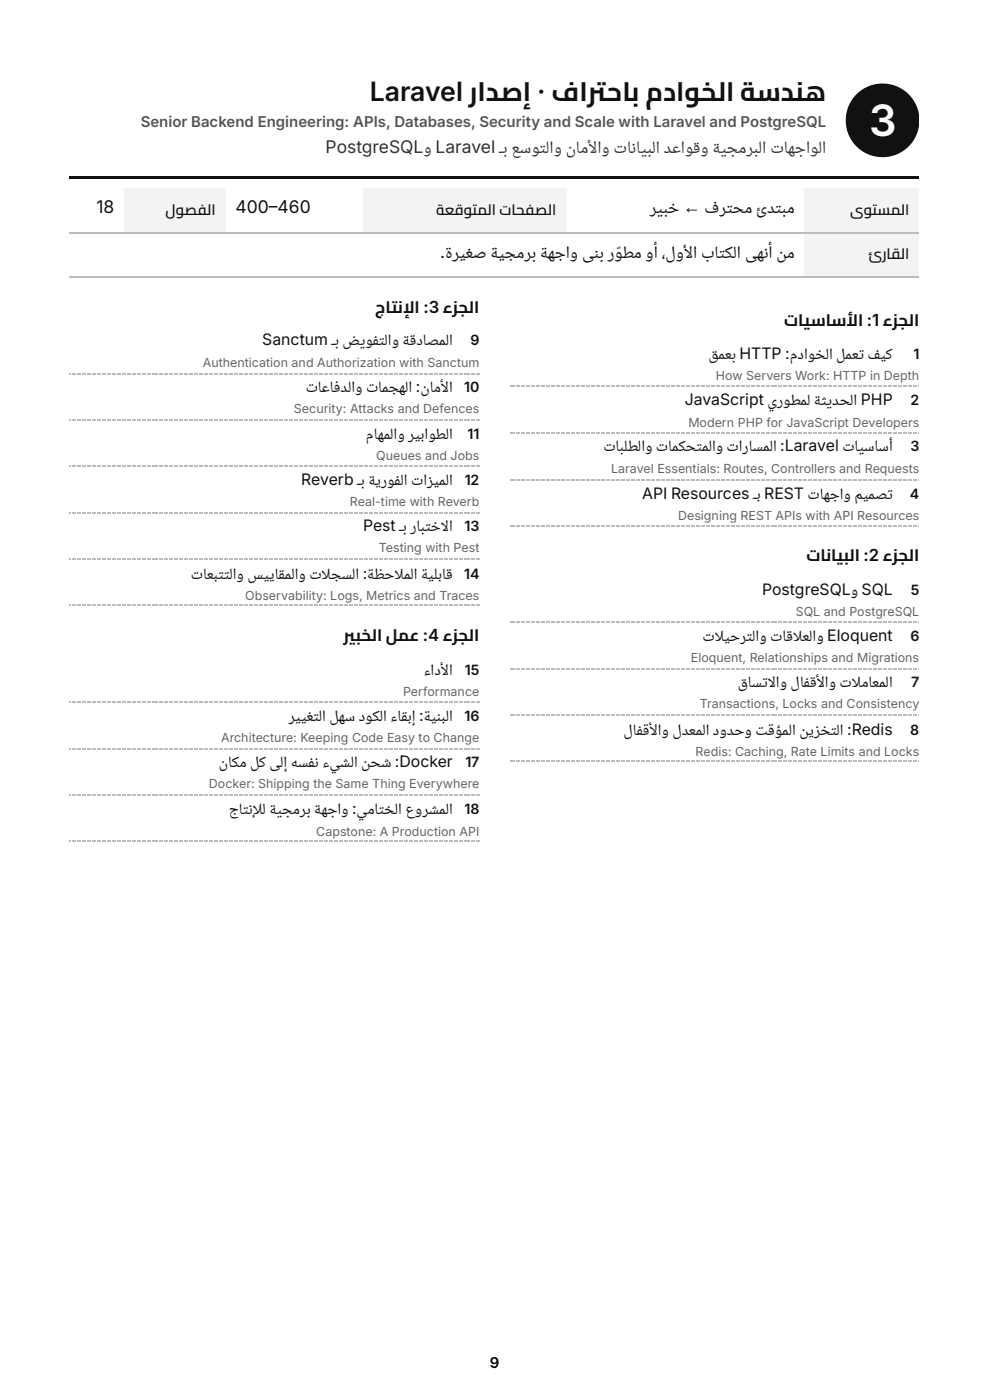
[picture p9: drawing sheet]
<svg xmlns="http://www.w3.org/2000/svg" width="210mm" height="297mm" viewBox="0 0 210 297" stroke-linecap="round" stroke-linejoin="round" font-family="sans-serif">
<defs><g id="words">
<text font-size="9.2" fill="#fff" x="184.2" y="28.8">3</text>
<text font-size="5.6" fill="#111" x="78.4" y="21.4">Laravel رادصإ · فارت حاب مداوخلا ةسدنه</text>
<g font-size="3.7" fill="#333">
<text x="69" y="32.5">PostgreSQLو Laravel ـب عسو لاو</text>
<text x="114.6" y="34.2">ت</text>
<text x="120.7" y="34.5">ن</text>
<text x="122.1" y="32.5">امألاو</text>
<text x="130.9" y="34.2">ت ن</text>
<text x="132.9" y="32.5">ا ايبلا دعاوقو يجمربلا</text>
<text x="151.4" y="33.6">ة</text>
<text x="164.1" y="34.2">ت</text>
<text x="166.2" y="32.5">اهجاولا</text>
</g>
<g font-size="3.7" fill="#111">
<text x="20.5" y="45.2">18</text>
<text x="50" y="45.2">400–460</text>
<text x="137.8" y="45.2">ريب</text>
<text x="142.5" y="46.5">خ</text>
<text x="144.9" y="45.2">← فر حم</text>
<text x="154.2" y="46.9">ت</text>
<text x="160.6" y="47.6">ئ</text>
<text x="162.6" y="45.2">دتبم</text>
<text x="164.6" y="46.9">ت</text>
<text x="93.3" y="54.8">. ري ص</text>
<text x="94.6" y="55.9">ة</text>
<text x="99.3" y="55.9">غ</text>
<text x="104.4" y="55.9">ة</text>
<text x="105.7" y="54.8">يجمرب</text>
<text x="114.9" y="55.9">ة</text>
<text x="116.2" y="54.8">هجاو ى ب رّو طم وأ ،لوألا با كلا ىه أ</text>
<text x="126.3" y="56.4">ن</text>
<text x="152.6" y="56.4">ت</text>
<text x="162.1" y="55.9">ن</text>
<text x="165.4" y="56.7">ن</text>
<text x="166.8" y="54.8">م</text>
</g>
<g font-size="3.5" fill="#111">
<text x="79.6" y="66.4">جاتنإل ا :3 ءزجلا</text>
<text x="166.3" y="69.1">تايساسأل ا :1 ءزجلا</text>
<text x="171" y="119.1">تانايبلا :2 ءزجلا</text>
<text x="72.9" y="136">ري بخلا لمع :4 ءزجلا</text>
</g>
<g font-size="3.3" fill="#111">
<text x="55.6" y="73.3">Sanctum ـب ضيو</text>
<text x="79.5" y="74.4">ف ت</text>
<text x="81.5" y="73.3">لاو</text>
<text x="85.7" y="74.3">ةق</text>
<text x="88.3" y="73.3">داصملا</text>
<text x="151.1" y="77.4">ق</text>
<text x="152.4" y="76.2">معب HTTP :مداوخلا لمع فيك</text>
<text x="182.2" y="77.3">ت</text>
<text x="67.4" y="83.1">اعا فدلاو</text>
<text x="80.2" y="83.1">امجهلا : امألا</text>
<text x="65.6" y="84.5">ت</text>
<text x="78.3" y="84.5">ت</text>
<text x="89.8" y="84.8">ن</text>
<text x="145.2" y="86">JavaScript يروطمل</text>
<text x="172.9" y="87">ةث</text>
<text x="175.3" y="86">يدحلا PHP</text>
<text x="77.6" y="93.1">ماهملاو ريباوطلا</text>
<text x="130.5" y="95.8">ابلطلاو</text>
<text x="141.7" y="95.8">امكح ملاو</text>
<text x="156.6" y="95.8">اراسملا :Laravel</text>
<text x="181.2" y="95.8">ايساسأ</text>
<text x="128.7" y="97.2">ت</text>
<text x="139.8" y="97.2">ت</text>
<text x="147.8" y="97.3">ت</text>
<text x="154.8" y="97.2">ت</text>
<text x="179.3" y="97.2">ت</text>
<text x="63.9" y="102.9">Reverb ـب</text>
<text x="78.4" y="103.9">ة</text>
<text x="79.6" y="102.9">يرو لا</text>
<text x="84.1" y="104">ف</text>
<text x="87.9" y="104.4">ت ز</text>
<text x="89.8" y="102.9">ا يملا</text>
<text x="136.2" y="105.8">API Resources ـب REST</text>
<text x="172" y="107.3">ت</text>
<text x="173.8" y="105.8">اهجاو ميمص</text>
<text x="188.3" y="106.9">ت</text>
<text x="77" y="112.7">Pest ـب راب</text>
<text x="93.5" y="112.7">الا</text>
<text x="90.3" y="114.2">ت خ</text>
<text x="41.2" y="124.2">ت</text>
<text x="43" y="122.8">اعب لاو سييا ملاو</text>
<text x="46.4" y="124.3">تت</text>
<text x="59.3" y="123.9">ق</text>
<text x="66.3" y="124.2">ت</text>
<text x="68.2" y="122.8">الجسلا : ظحالملا يلباق</text>
<text x="78.2" y="123.8">ة</text>
<text x="89.6" y="123.8">ة</text>
<text x="161.6" y="126.2">PostgreSQLو SQL</text>
<text x="149.7" y="137.4">ت</text>
<text x="151.5" y="136">اليحر لاو</text>
<text x="158.5" y="137.5">ت</text>
<text x="164" y="137.4">ت</text>
<text x="165.9" y="136">اقالعلاو Eloquent</text>
<text x="89.8" y="143.1">ءادألا</text>
<text x="157.3" y="147">ق</text>
<text x="158.6" y="145.8">اس الاو لا</text>
<text x="161.8" y="146.9">ت</text>
<text x="170.9" y="146.8">فقأ</text>
<text x="174.2" y="145.8">لاو</text>
<text x="178.7" y="147.2">ت</text>
<text x="180.6" y="145.8">الماعملا</text>
<text x="61.3" y="152.9">ريي</text>
<text x="65.5" y="154">غ ت</text>
<text x="67.6" y="152.9">لا لهس دوكلا ءا بإ : ي بلا</text>
<text x="85.3" y="154">ق</text>
<text x="90.1" y="153.9">ة ن</text>
<text x="132.2" y="155.8">لا</text>
<text x="138.7" y="155.8">لاو لدعملا دودحو</text>
<text x="165.8" y="155.8">ملا</text>
<text x="171.4" y="155.8">ي خ لا :Redis</text>
<text x="135.5" y="156.9">فقأ</text>
<text x="160.9" y="157.3">ت ق ؤ</text>
<text x="170.2" y="157.6">ن</text>
<text x="173" y="157">ز</text>
<text x="176.3" y="157.3">ت</text>
<text x="47.1" y="164.4">ن</text>
<text x="48.4" y="162.7">اكم لك ىلإ هس</text>
<text x="65.8" y="163.8">ف ن</text>
<text x="68.4" y="162.7">ءي</text>
<text x="72.9" y="164.2">ش</text>
<text x="74.3" y="162.7">لا</text>
<text x="77.3" y="164.4">ن</text>
<text x="78.6" y="162.7">ح</text>
<text x="81.6" y="164.2">ش</text>
<text x="83.7" y="162.7">:Docker</text>
<text x="48.5" y="172.8">جا إلل</text>
<text x="57.4" y="173.8">ة</text>
<text x="58.6" y="172.8">يجمرب</text>
<text x="66.9" y="173.8">ة</text>
<text x="68.1" y="172.8">هجاو :يما خلا عور ملا</text>
<text x="51.7" y="174.3">تن</text>
<text x="80.5" y="174.3">ت</text>
<text x="91.7" y="174.2">ش</text>
</g>
<text font-size="3.2" fill="#555" x="29.8" y="27">Senior Backend Engineering: APIs, Databases, Security and Scale with Laravel and PostgreSQL</text>
<g font-size="3.2" fill="#111">
<text x="35.1" y="45.5">لوصفلا</text>
<text x="92.4" y="45.5">ةعقوتملا تاحفصلا</text>
<text x="180.2" y="45.5">ىوتسملا</text>
<text x="184.2" y="55">ئراقلا</text>
</g>
<text font-size="3.2" x="103.9" y="290.2">9</text>
<g font-size="3" fill="#111">
<text x="99.7" y="73.3">9</text>
<text x="193.7" y="76.2">1</text>
<text x="98.4" y="83.1">10</text>
<text x="193.1" y="86">2</text>
<text x="99.1" y="93.1">11</text>
<text x="193" y="95.8">3</text>
<text x="98.5" y="102.9">12</text>
<text x="192.9" y="105.8">4</text>
<text x="98.5" y="112.7">13</text>
<text x="98.4" y="122.8">14</text>
<text x="193.1" y="126.2">5</text>
<text x="193" y="136">6</text>
<text x="98.5" y="143.1">15</text>
<text x="193.2" y="145.8">7</text>
<text x="98.5" y="152.9">16</text>
<text x="193" y="155.8">8</text>
<text x="98.7" y="162.7">17</text>
<text x="98.5" y="172.8">18</text>
</g>
<g font-size="2.6" fill="#666">
<text x="43" y="77.8">Authentication and Authorization with Sanctum</text>
<text x="151.8" y="80.7">How Servers Work: HTTP in Depth</text>
<text x="62.3" y="87.6">Security: Attacks and Defences</text>
<text x="145.9" y="90.5">Modern PHP for JavaScript Developers</text>
<text x="79.7" y="97.6">Queues and Jobs</text>
<text x="129.6" y="100.3">Laravel Essentials: Routes, Controllers and Requests</text>
<text x="74.2" y="107.4">Real-time with Reverb</text>
<text x="143.8" y="110.3">Designing REST APIs with API Resources</text>
<text x="80.3" y="117.2">Testing with Pest</text>
<text x="52" y="127.3">Observability: Logs, Metrics and Traces</text>
<text x="168.7" y="130.7">SQL and PostgreSQL</text>
<text x="146.5" y="140.5">Eloquent, Relationships and Migrations</text>
<text x="85.4" y="147.6">Performance</text>
<text x="148.4" y="150.3">Transactions, Locks and Consistency</text>
<text x="46.9" y="157.4">Architecture: Keeping Code Easy to Change</text>
<text x="147.5" y="160.3">Redis: Caching, Rate Limits and Locks</text>
<text x="44.3" y="167.2">Docker: Shipping the Same Thing Everywhere</text>
<text x="67.1" y="177.3">Capstone: A Production API</text>
</g>
</g></defs>
<path d="M14.7 37.3h180.1v.5h-180.1z" fill="#111"/>
<g fill="#f3f3f3">
<path d="M170.6 40h24.2v9.2h-24.2z"/>
<path d="M76.9 40h43.1v9.2h-43.1z"/>
<path d="M26.4 40h21.4v9.2h-21.4z"/>
<path d="M170.6 49.2h24.2v9.5h-24.2z"/>
</g>
<path d="M14.7 49.3h180.1M14.7 58.9h180.1" fill="none" stroke="#bbb" stroke-width=".26"/>
<g fill="#bbb">
<path d="M108.1 81.8h.6v.2h-.6z"/>
<path d="M108.9 81.8h.3v.2h-.3z"/>
<path d="M109.5 81.8h.2v.2h-.2z"/>
<path d="M110 81.8h.3v.2h-.3z"/>
<path d="M110.5 81.8h.3v.2h-.3z"/>
<path d="M111 81.8h.3v.2h-.3z"/>
<path d="M111.6 81.8h.2v.2h-.2z"/>
<path d="M112.1 81.8h.3v.2h-.3z"/>
<path d="M112.6 81.8h.3v.2h-.3z"/>
<path d="M113.2 81.8h.2v.2h-.2z"/>
<path d="M113.7 81.8h.3v.2h-.3z"/>
<path d="M114.2 81.8h.3v.2h-.3z"/>
<path d="M114.8 81.8h.2v.2h-.2z"/>
<path d="M115.3 81.8h.2v.2h-.2z"/>
<path d="M115.8 81.8h.3v.2h-.3z"/>
<path d="M116.3 81.8h.3v.2h-.3z"/>
<path d="M116.9 81.8h.2v.2h-.2z"/>
<path d="M117.4 81.8h.3v.2h-.3z"/>
<path d="M117.9 81.8h.3v.2h-.3z"/>
<path d="M118.5 81.8h.2v.2h-.2z"/>
<path d="M119 81.8h.2v.2h-.2z"/>
<path d="M119.5 81.8h.3v.2h-.3z"/>
<path d="M120 81.8h.3v.2h-.3z"/>
<path d="M120.6 81.8h.2v.2h-.2z"/>
<path d="M121.1 81.8h.3v.2h-.3z"/>
<path d="M121.6 81.8h.3v.2h-.3z"/>
<path d="M122.2 81.8h.2v.2h-.2z"/>
<path d="M122.7 81.8h.3v.2h-.3z"/>
<path d="M123.2 81.8h.3v.2h-.3z"/>
<path d="M123.7 81.8h.3v.2h-.3z"/>
<path d="M124.3 81.8h.2v.2h-.2z"/>
<path d="M124.8 81.8h.3v.2h-.3z"/>
<path d="M125.3 81.8h.3v.2h-.3z"/>
<path d="M125.9 81.8h.2v.2h-.2z"/>
<path d="M126.4 81.8h.3v.2h-.3z"/>
<path d="M126.9 81.8h.3v.2h-.3z"/>
<path d="M127.5 81.8h.2v.2h-.2z"/>
<path d="M128 81.8h.2v.2h-.2z"/>
<path d="M128.5 81.8h.3v.2h-.3z"/>
<path d="M129 81.8h.3v.2h-.3z"/>
<path d="M129.6 81.8h.2v.2h-.2z"/>
<path d="M130.1 81.8h.3v.2h-.3z"/>
<path d="M130.6 81.8h.3v.2h-.3z"/>
<path d="M131.2 81.8h.2v.2h-.2z"/>
<path d="M131.7 81.8h.2v.2h-.2z"/>
<path d="M132.2 81.8h.3v.2h-.3z"/>
<path d="M132.7 81.8h.3v.2h-.3z"/>
<path d="M133.3 81.8h.2v.2h-.2z"/>
<path d="M133.8 81.8h.3v.2h-.3z"/>
<path d="M134.3 81.8h.3v.2h-.3z"/>
<path d="M134.9 81.8h.2v.2h-.2z"/>
<path d="M135.4 81.8h.3v.2h-.3z"/>
<path d="M135.9 81.8h.3v.2h-.3z"/>
<path d="M136.4 81.8h.3v.2h-.3z"/>
<path d="M137 81.8h.2v.2h-.2z"/>
<path d="M137.5 81.8h.3v.2h-.3z"/>
<path d="M138 81.8h.3v.2h-.3z"/>
<path d="M138.6 81.8h.2v.2h-.2z"/>
<path d="M139.1 81.8h.3v.2h-.3z"/>
<path d="M139.6 81.8h.3v.2h-.3z"/>
<path d="M140.2 81.8h.2v.2h-.2z"/>
<path d="M140.7 81.8h.2v.2h-.2z"/>
<path d="M141.2 81.8h.3v.2h-.3z"/>
<path d="M141.7 81.8h.3v.2h-.3z"/>
<path d="M142.3 81.8h.2v.2h-.2z"/>
<path d="M142.8 81.8h.3v.2h-.3z"/>
<path d="M143.3 81.8h.3v.2h-.3z"/>
<path d="M143.9 81.8h.2v.2h-.2z"/>
<path d="M144.4 81.8h.2v.2h-.2z"/>
<path d="M144.9 81.8h.3v.2h-.3z"/>
<path d="M145.4 81.8h.3v.2h-.3z"/>
<path d="M146 81.8h.2v.2h-.2z"/>
<path d="M146.5 81.8h.3v.2h-.3z"/>
<path d="M147 81.8h.3v.2h-.3z"/>
<path d="M147.6 81.8h.2v.2h-.2z"/>
<path d="M148.1 81.8h.3v.2h-.3z"/>
<path d="M148.6 81.8h.3v.2h-.3z"/>
<path d="M149.1 81.8h.3v.2h-.3z"/>
<path d="M149.7 81.8h.2v.2h-.2z"/>
<path d="M150.2 81.8h.3v.2h-.3z"/>
<path d="M150.7 81.8h.3v.2h-.3z"/>
<path d="M151.3 81.8h.2v.2h-.2z"/>
<path d="M151.8 81.8h.3v.2h-.3z"/>
<path d="M152.3 81.8h.3v.2h-.3z"/>
<path d="M152.9 81.8h.2v.2h-.2z"/>
<path d="M153.4 81.8h.2v.2h-.2z"/>
<path d="M153.9 81.8h.3v.2h-.3z"/>
<path d="M154.4 81.8h.3v.2h-.3z"/>
<path d="M155 81.8h.2v.2h-.2z"/>
<path d="M155.5 81.8h.3v.2h-.3z"/>
<path d="M156 81.8h.3v.2h-.3z"/>
<path d="M156.6 81.8h.2v.2h-.2z"/>
<path d="M157.1 81.8h.2v.2h-.2z"/>
<path d="M157.6 81.8h.3v.2h-.3z"/>
<path d="M158.1 81.8h.3v.2h-.3z"/>
<path d="M158.7 81.8h.2v.2h-.2z"/>
<path d="M159.2 81.8h.3v.2h-.3z"/>
<path d="M159.7 81.8h.3v.2h-.3z"/>
<path d="M160.3 81.8h.2v.2h-.2z"/>
<path d="M160.8 81.8h.3v.2h-.3z"/>
<path d="M161.3 81.8h.3v.2h-.3z"/>
<path d="M161.8 81.8h.3v.2h-.3z"/>
<path d="M162.4 81.8h.2v.2h-.2z"/>
<path d="M162.9 81.8h.3v.2h-.3z"/>
<path d="M163.4 81.8h.3v.2h-.3z"/>
<path d="M164 81.8h.2v.2h-.2z"/>
<path d="M164.5 81.8h.3v.2h-.3z"/>
<path d="M165 81.8h.3v.2h-.3z"/>
<path d="M165.6 81.8h.2v.2h-.2z"/>
<path d="M166.1 81.8h.2v.2h-.2z"/>
<path d="M166.6 81.8h.3v.2h-.3z"/>
<path d="M167.1 81.8h.3v.2h-.3z"/>
<path d="M167.7 81.8h.2v.2h-.2z"/>
<path d="M168.2 81.8h.3v.2h-.3z"/>
<path d="M168.7 81.8h.3v.2h-.3z"/>
<path d="M169.3 81.8h.2v.2h-.2z"/>
<path d="M169.8 81.8h.2v.2h-.2z"/>
<path d="M170.3 81.8h.3v.2h-.3z"/>
<path d="M170.8 81.8h.3v.2h-.3z"/>
<path d="M171.4 81.8h.2v.2h-.2z"/>
<path d="M171.9 81.8h.3v.2h-.3z"/>
<path d="M172.4 81.8h.3v.2h-.3z"/>
<path d="M173 81.8h.2v.2h-.2z"/>
<path d="M173.5 81.8h.3v.2h-.3z"/>
<path d="M174 81.8h.3v.2h-.3z"/>
<path d="M174.5 81.8h.3v.2h-.3z"/>
<path d="M175.1 81.8h.2v.2h-.2z"/>
<path d="M175.6 81.8h.3v.2h-.3z"/>
<path d="M176.1 81.8h.3v.2h-.3z"/>
<path d="M176.7 81.8h.2v.2h-.2z"/>
<path d="M177.2 81.8h.3v.2h-.3z"/>
<path d="M177.7 81.8h.3v.2h-.3z"/>
<path d="M178.3 81.8h.2v.2h-.2z"/>
<path d="M178.8 81.8h.2v.2h-.2z"/>
<path d="M179.3 81.8h.3v.2h-.3z"/>
<path d="M179.8 81.8h.3v.2h-.3z"/>
<path d="M180.4 81.8h.2v.2h-.2z"/>
<path d="M180.9 81.8h.3v.2h-.3z"/>
<path d="M181.4 81.8h.3v.2h-.3z"/>
<path d="M182 81.8h.2v.2h-.2z"/>
<path d="M182.5 81.8h.2v.2h-.2z"/>
<path d="M183 81.8h.3v.2h-.3z"/>
<path d="M183.5 81.8h.3v.2h-.3z"/>
<path d="M184.1 81.8h.2v.2h-.2z"/>
<path d="M184.6 81.8h.3v.2h-.3z"/>
<path d="M185.1 81.8h.3v.2h-.3z"/>
<path d="M185.7 81.8h.2v.2h-.2z"/>
<path d="M186.2 81.8h.3v.2h-.3z"/>
<path d="M186.7 81.8h.3v.2h-.3z"/>
<path d="M187.2 81.8h.3v.2h-.3z"/>
<path d="M187.8 81.8h.2v.2h-.2z"/>
<path d="M188.3 81.8h.3v.2h-.3z"/>
<path d="M188.8 81.8h.3v.2h-.3z"/>
<path d="M189.4 81.8h.2v.2h-.2z"/>
<path d="M189.9 81.8h.3v.2h-.3z"/>
<path d="M190.4 81.8h.3v.2h-.3z"/>
<path d="M191 81.8h.2v.2h-.2z"/>
<path d="M191.5 81.8h.2v.2h-.2z"/>
<path d="M192 81.8h.3v.2h-.3z"/>
<path d="M192.5 81.8h.3v.2h-.3z"/>
<path d="M193.1 81.8h.2v.2h-.2z"/>
<path d="M193.6 81.8h.3v.2h-.3z"/>
<path d="M194.1 81.8h.3v.2h-.3z"/>
<path d="M194.7 81.8h.1v.2h-.1z"/>
<path d="M108.1 91.8h.6v.3h-.6z"/>
<path d="M108.9 91.8h.3v.3h-.3z"/>
<path d="M109.5 91.8h.2v.3h-.2z"/>
<path d="M110 91.8h.3v.3h-.3z"/>
<path d="M110.5 91.8h.3v.3h-.3z"/>
<path d="M111 91.8h.3v.3h-.3z"/>
<path d="M111.6 91.8h.2v.3h-.2z"/>
<path d="M112.1 91.8h.3v.3h-.3z"/>
<path d="M112.6 91.8h.3v.3h-.3z"/>
<path d="M113.2 91.8h.2v.3h-.2z"/>
<path d="M113.7 91.8h.3v.3h-.3z"/>
<path d="M114.2 91.8h.3v.3h-.3z"/>
<path d="M114.8 91.8h.2v.3h-.2z"/>
<path d="M115.3 91.8h.2v.3h-.2z"/>
<path d="M115.8 91.8h.3v.3h-.3z"/>
<path d="M116.3 91.8h.3v.3h-.3z"/>
<path d="M116.9 91.8h.2v.3h-.2z"/>
<path d="M117.4 91.8h.3v.3h-.3z"/>
<path d="M117.9 91.8h.3v.3h-.3z"/>
<path d="M118.5 91.8h.2v.3h-.2z"/>
<path d="M119 91.8h.2v.3h-.2z"/>
<path d="M119.5 91.8h.3v.3h-.3z"/>
<path d="M120 91.8h.3v.3h-.3z"/>
<path d="M120.6 91.8h.2v.3h-.2z"/>
<path d="M121.1 91.8h.3v.3h-.3z"/>
<path d="M121.6 91.8h.3v.3h-.3z"/>
<path d="M122.2 91.8h.2v.3h-.2z"/>
<path d="M122.7 91.8h.3v.3h-.3z"/>
<path d="M123.2 91.8h.3v.3h-.3z"/>
<path d="M123.7 91.8h.3v.3h-.3z"/>
<path d="M124.3 91.8h.2v.3h-.2z"/>
<path d="M124.8 91.8h.3v.3h-.3z"/>
<path d="M125.3 91.8h.3v.3h-.3z"/>
<path d="M125.9 91.8h.2v.3h-.2z"/>
<path d="M126.4 91.8h.3v.3h-.3z"/>
<path d="M126.9 91.8h.3v.3h-.3z"/>
<path d="M127.5 91.8h.2v.3h-.2z"/>
<path d="M128 91.8h.2v.3h-.2z"/>
<path d="M128.5 91.8h.3v.3h-.3z"/>
<path d="M129 91.8h.3v.3h-.3z"/>
<path d="M129.6 91.8h.2v.3h-.2z"/>
<path d="M130.1 91.8h.3v.3h-.3z"/>
<path d="M130.6 91.8h.3v.3h-.3z"/>
<path d="M131.2 91.8h.2v.3h-.2z"/>
<path d="M131.7 91.8h.2v.3h-.2z"/>
<path d="M132.2 91.8h.3v.3h-.3z"/>
<path d="M132.7 91.8h.3v.3h-.3z"/>
<path d="M133.3 91.8h.2v.3h-.2z"/>
<path d="M133.8 91.8h.3v.3h-.3z"/>
<path d="M134.3 91.8h.3v.3h-.3z"/>
<path d="M134.9 91.8h.2v.3h-.2z"/>
<path d="M135.4 91.8h.3v.3h-.3z"/>
<path d="M135.9 91.8h.3v.3h-.3z"/>
<path d="M136.4 91.8h.3v.3h-.3z"/>
<path d="M137 91.8h.2v.3h-.2z"/>
<path d="M137.5 91.8h.3v.3h-.3z"/>
<path d="M138 91.8h.3v.3h-.3z"/>
<path d="M138.6 91.8h.2v.3h-.2z"/>
<path d="M139.1 91.8h.3v.3h-.3z"/>
<path d="M139.6 91.8h.3v.3h-.3z"/>
<path d="M140.2 91.8h.2v.3h-.2z"/>
<path d="M140.7 91.8h.2v.3h-.2z"/>
<path d="M141.2 91.8h.3v.3h-.3z"/>
<path d="M141.7 91.8h.3v.3h-.3z"/>
<path d="M142.3 91.8h.2v.3h-.2z"/>
<path d="M142.8 91.8h.3v.3h-.3z"/>
<path d="M143.3 91.8h.3v.3h-.3z"/>
<path d="M143.9 91.8h.2v.3h-.2z"/>
<path d="M144.4 91.8h.2v.3h-.2z"/>
<path d="M144.9 91.8h.3v.3h-.3z"/>
<path d="M145.4 91.8h.3v.3h-.3z"/>
<path d="M146 91.8h.2v.3h-.2z"/>
<path d="M146.5 91.8h.3v.3h-.3z"/>
<path d="M147 91.8h.3v.3h-.3z"/>
<path d="M147.6 91.8h.2v.3h-.2z"/>
<path d="M148.1 91.8h.3v.3h-.3z"/>
<path d="M148.6 91.8h.3v.3h-.3z"/>
<path d="M149.1 91.8h.3v.3h-.3z"/>
<path d="M149.7 91.8h.2v.3h-.2z"/>
<path d="M150.2 91.8h.3v.3h-.3z"/>
<path d="M150.7 91.8h.3v.3h-.3z"/>
<path d="M151.3 91.8h.2v.3h-.2z"/>
<path d="M151.8 91.8h.3v.3h-.3z"/>
<path d="M152.3 91.8h.3v.3h-.3z"/>
<path d="M152.9 91.8h.2v.3h-.2z"/>
<path d="M153.4 91.8h.2v.3h-.2z"/>
<path d="M153.9 91.8h.3v.3h-.3z"/>
<path d="M154.4 91.8h.3v.3h-.3z"/>
<path d="M155 91.8h.2v.3h-.2z"/>
<path d="M155.5 91.8h.3v.3h-.3z"/>
<path d="M156 91.8h.3v.3h-.3z"/>
<path d="M156.6 91.8h.2v.3h-.2z"/>
<path d="M157.1 91.8h.2v.3h-.2z"/>
<path d="M157.6 91.8h.3v.3h-.3z"/>
<path d="M158.1 91.8h.3v.3h-.3z"/>
<path d="M158.7 91.8h.2v.3h-.2z"/>
<path d="M159.2 91.8h.3v.3h-.3z"/>
<path d="M159.7 91.8h.3v.3h-.3z"/>
<path d="M160.3 91.8h.2v.3h-.2z"/>
<path d="M160.8 91.8h.3v.3h-.3z"/>
<path d="M161.3 91.8h.3v.3h-.3z"/>
<path d="M161.8 91.8h.3v.3h-.3z"/>
<path d="M162.4 91.8h.2v.3h-.2z"/>
<path d="M162.9 91.8h.3v.3h-.3z"/>
<path d="M163.4 91.8h.3v.3h-.3z"/>
<path d="M164 91.8h.2v.3h-.2z"/>
<path d="M164.5 91.8h.3v.3h-.3z"/>
<path d="M165 91.8h.3v.3h-.3z"/>
<path d="M165.6 91.8h.2v.3h-.2z"/>
<path d="M166.1 91.8h.2v.3h-.2z"/>
<path d="M166.6 91.8h.3v.3h-.3z"/>
<path d="M167.1 91.8h.3v.3h-.3z"/>
<path d="M167.7 91.8h.2v.3h-.2z"/>
<path d="M168.2 91.8h.3v.3h-.3z"/>
<path d="M168.7 91.8h.3v.3h-.3z"/>
<path d="M169.3 91.8h.2v.3h-.2z"/>
<path d="M169.8 91.8h.2v.3h-.2z"/>
<path d="M170.3 91.8h.3v.3h-.3z"/>
<path d="M170.8 91.8h.3v.3h-.3z"/>
<path d="M171.4 91.8h.2v.3h-.2z"/>
<path d="M171.9 91.8h.3v.3h-.3z"/>
<path d="M172.4 91.8h.3v.3h-.3z"/>
<path d="M173 91.8h.2v.3h-.2z"/>
<path d="M173.5 91.8h.3v.3h-.3z"/>
<path d="M174 91.8h.3v.3h-.3z"/>
<path d="M174.5 91.8h.3v.3h-.3z"/>
<path d="M175.1 91.8h.2v.3h-.2z"/>
<path d="M175.6 91.8h.3v.3h-.3z"/>
<path d="M176.1 91.8h.3v.3h-.3z"/>
<path d="M176.7 91.8h.2v.3h-.2z"/>
<path d="M177.2 91.8h.3v.3h-.3z"/>
<path d="M177.7 91.8h.3v.3h-.3z"/>
<path d="M178.3 91.8h.2v.3h-.2z"/>
<path d="M178.8 91.8h.2v.3h-.2z"/>
<path d="M179.3 91.8h.3v.3h-.3z"/>
<path d="M179.8 91.8h.3v.3h-.3z"/>
<path d="M180.4 91.8h.2v.3h-.2z"/>
<path d="M180.9 91.8h.3v.3h-.3z"/>
<path d="M181.4 91.8h.3v.3h-.3z"/>
<path d="M182 91.8h.2v.3h-.2z"/>
<path d="M182.5 91.8h.2v.3h-.2z"/>
<path d="M183 91.8h.3v.3h-.3z"/>
<path d="M183.5 91.8h.3v.3h-.3z"/>
<path d="M184.1 91.8h.2v.3h-.2z"/>
<path d="M184.6 91.8h.3v.3h-.3z"/>
<path d="M185.1 91.8h.3v.3h-.3z"/>
<path d="M185.7 91.8h.2v.3h-.2z"/>
<path d="M186.2 91.8h.3v.3h-.3z"/>
<path d="M186.7 91.8h.3v.3h-.3z"/>
<path d="M187.2 91.8h.3v.3h-.3z"/>
<path d="M187.8 91.8h.2v.3h-.2z"/>
<path d="M188.3 91.8h.3v.3h-.3z"/>
<path d="M188.8 91.8h.3v.3h-.3z"/>
<path d="M189.4 91.8h.2v.3h-.2z"/>
<path d="M189.9 91.8h.3v.3h-.3z"/>
<path d="M190.4 91.8h.3v.3h-.3z"/>
<path d="M191 91.8h.2v.3h-.2z"/>
<path d="M191.5 91.8h.2v.3h-.2z"/>
<path d="M192 91.8h.3v.3h-.3z"/>
<path d="M192.5 91.8h.3v.3h-.3z"/>
<path d="M193.1 91.8h.2v.3h-.2z"/>
<path d="M193.6 91.8h.3v.3h-.3z"/>
<path d="M194.1 91.8h.3v.3h-.3z"/>
<path d="M194.7 91.8h.1v.3h-.1z"/>
<path d="M108.1 101.6h.6v.3h-.6z"/>
<path d="M108.9 101.6h.3v.3h-.3z"/>
<path d="M109.5 101.6h.2v.3h-.2z"/>
<path d="M110 101.6h.3v.3h-.3z"/>
<path d="M110.5 101.6h.3v.3h-.3z"/>
<path d="M111 101.6h.3v.3h-.3z"/>
<path d="M111.6 101.6h.2v.3h-.2z"/>
<path d="M112.1 101.6h.3v.3h-.3z"/>
<path d="M112.6 101.6h.3v.3h-.3z"/>
<path d="M113.2 101.6h.2v.3h-.2z"/>
<path d="M113.7 101.6h.3v.3h-.3z"/>
<path d="M114.2 101.6h.3v.3h-.3z"/>
<path d="M114.8 101.6h.2v.3h-.2z"/>
<path d="M115.3 101.6h.2v.3h-.2z"/>
<path d="M115.8 101.6h.3v.3h-.3z"/>
<path d="M116.3 101.6h.3v.3h-.3z"/>
<path d="M116.9 101.6h.2v.3h-.2z"/>
<path d="M117.4 101.6h.3v.3h-.3z"/>
<path d="M117.9 101.6h.3v.3h-.3z"/>
<path d="M118.5 101.6h.2v.3h-.2z"/>
<path d="M119 101.6h.2v.3h-.2z"/>
<path d="M119.5 101.6h.3v.3h-.3z"/>
<path d="M120 101.6h.3v.3h-.3z"/>
<path d="M120.6 101.6h.2v.3h-.2z"/>
<path d="M121.1 101.6h.3v.3h-.3z"/>
<path d="M121.6 101.6h.3v.3h-.3z"/>
<path d="M122.2 101.6h.2v.3h-.2z"/>
<path d="M122.7 101.6h.3v.3h-.3z"/>
<path d="M123.2 101.6h.3v.3h-.3z"/>
<path d="M123.7 101.6h.3v.3h-.3z"/>
<path d="M124.3 101.6h.2v.3h-.2z"/>
<path d="M124.8 101.6h.3v.3h-.3z"/>
<path d="M125.3 101.6h.3v.3h-.3z"/>
<path d="M125.9 101.6h.2v.3h-.2z"/>
<path d="M126.4 101.6h.3v.3h-.3z"/>
<path d="M126.9 101.6h.3v.3h-.3z"/>
<path d="M127.5 101.6h.2v.3h-.2z"/>
<path d="M128 101.6h.2v.3h-.2z"/>
<path d="M128.5 101.6h.3v.3h-.3z"/>
<path d="M129 101.6h.3v.3h-.3z"/>
<path d="M129.6 101.6h.2v.3h-.2z"/>
<path d="M130.1 101.6h.3v.3h-.3z"/>
<path d="M130.6 101.6h.3v.3h-.3z"/>
<path d="M131.2 101.6h.2v.3h-.2z"/>
<path d="M131.7 101.6h.2v.3h-.2z"/>
<path d="M132.2 101.6h.3v.3h-.3z"/>
<path d="M132.7 101.6h.3v.3h-.3z"/>
<path d="M133.3 101.6h.2v.3h-.2z"/>
<path d="M133.8 101.6h.3v.3h-.3z"/>
<path d="M134.3 101.6h.3v.3h-.3z"/>
<path d="M134.9 101.6h.2v.3h-.2z"/>
<path d="M135.4 101.6h.3v.3h-.3z"/>
<path d="M135.9 101.6h.3v.3h-.3z"/>
<path d="M136.4 101.6h.3v.3h-.3z"/>
<path d="M137 101.6h.2v.3h-.2z"/>
<path d="M137.5 101.6h.3v.3h-.3z"/>
<path d="M138 101.6h.3v.3h-.3z"/>
<path d="M138.6 101.6h.2v.3h-.2z"/>
<path d="M139.1 101.6h.3v.3h-.3z"/>
<path d="M139.6 101.6h.3v.3h-.3z"/>
<path d="M140.2 101.6h.2v.3h-.2z"/>
<path d="M140.7 101.6h.2v.3h-.2z"/>
<path d="M141.2 101.6h.3v.3h-.3z"/>
<path d="M141.7 101.6h.3v.3h-.3z"/>
<path d="M142.3 101.6h.2v.3h-.2z"/>
<path d="M142.8 101.6h.3v.3h-.3z"/>
<path d="M143.3 101.6h.3v.3h-.3z"/>
<path d="M143.9 101.6h.2v.3h-.2z"/>
<path d="M144.4 101.6h.2v.3h-.2z"/>
<path d="M144.9 101.6h.3v.3h-.3z"/>
<path d="M145.4 101.6h.3v.3h-.3z"/>
<path d="M146 101.6h.2v.3h-.2z"/>
<path d="M146.5 101.6h.3v.3h-.3z"/>
<path d="M147 101.6h.3v.3h-.3z"/>
<path d="M147.6 101.6h.2v.3h-.2z"/>
<path d="M148.1 101.6h.3v.3h-.3z"/>
<path d="M148.6 101.6h.3v.3h-.3z"/>
<path d="M149.1 101.6h.3v.3h-.3z"/>
<path d="M149.7 101.6h.2v.3h-.2z"/>
<path d="M150.2 101.6h.3v.3h-.3z"/>
<path d="M150.7 101.6h.3v.3h-.3z"/>
<path d="M151.3 101.6h.2v.3h-.2z"/>
<path d="M151.8 101.6h.3v.3h-.3z"/>
<path d="M152.3 101.6h.3v.3h-.3z"/>
<path d="M152.9 101.6h.2v.3h-.2z"/>
<path d="M153.4 101.6h.2v.3h-.2z"/>
<path d="M153.9 101.6h.3v.3h-.3z"/>
<path d="M154.4 101.6h.3v.3h-.3z"/>
<path d="M155 101.6h.2v.3h-.2z"/>
<path d="M155.5 101.6h.3v.3h-.3z"/>
<path d="M156 101.6h.3v.3h-.3z"/>
<path d="M156.6 101.6h.2v.3h-.2z"/>
<path d="M157.1 101.6h.2v.3h-.2z"/>
<path d="M157.6 101.6h.3v.3h-.3z"/>
<path d="M158.1 101.6h.3v.3h-.3z"/>
<path d="M158.7 101.6h.2v.3h-.2z"/>
<path d="M159.2 101.6h.3v.3h-.3z"/>
<path d="M159.7 101.6h.3v.3h-.3z"/>
<path d="M160.3 101.6h.2v.3h-.2z"/>
<path d="M160.8 101.6h.3v.3h-.3z"/>
<path d="M161.3 101.6h.3v.3h-.3z"/>
<path d="M161.8 101.6h.3v.3h-.3z"/>
<path d="M162.4 101.6h.2v.3h-.2z"/>
<path d="M162.9 101.6h.3v.3h-.3z"/>
<path d="M163.4 101.6h.3v.3h-.3z"/>
<path d="M164 101.6h.2v.3h-.2z"/>
<path d="M164.5 101.6h.3v.3h-.3z"/>
<path d="M165 101.6h.3v.3h-.3z"/>
<path d="M165.6 101.6h.2v.3h-.2z"/>
<path d="M166.1 101.6h.2v.3h-.2z"/>
<path d="M166.6 101.6h.3v.3h-.3z"/>
<path d="M167.1 101.6h.3v.3h-.3z"/>
<path d="M167.7 101.6h.2v.3h-.2z"/>
<path d="M168.2 101.6h.3v.3h-.3z"/>
<path d="M168.7 101.6h.3v.3h-.3z"/>
<path d="M169.3 101.6h.2v.3h-.2z"/>
<path d="M169.8 101.6h.2v.3h-.2z"/>
<path d="M170.3 101.6h.3v.3h-.3z"/>
<path d="M170.8 101.6h.3v.3h-.3z"/>
<path d="M171.4 101.6h.2v.3h-.2z"/>
<path d="M171.9 101.6h.3v.3h-.3z"/>
<path d="M172.4 101.6h.3v.3h-.3z"/>
<path d="M173 101.6h.2v.3h-.2z"/>
<path d="M173.5 101.6h.3v.3h-.3z"/>
<path d="M174 101.6h.3v.3h-.3z"/>
<path d="M174.5 101.6h.3v.3h-.3z"/>
<path d="M175.1 101.6h.2v.3h-.2z"/>
<path d="M175.6 101.6h.3v.3h-.3z"/>
<path d="M176.1 101.6h.3v.3h-.3z"/>
<path d="M176.7 101.6h.2v.3h-.2z"/>
<path d="M177.2 101.6h.3v.3h-.3z"/>
<path d="M177.7 101.6h.3v.3h-.3z"/>
<path d="M178.3 101.6h.2v.3h-.2z"/>
<path d="M178.8 101.6h.2v.3h-.2z"/>
<path d="M179.3 101.6h.3v.3h-.3z"/>
<path d="M179.8 101.6h.3v.3h-.3z"/>
<path d="M180.4 101.6h.2v.3h-.2z"/>
<path d="M180.9 101.6h.3v.3h-.3z"/>
<path d="M181.4 101.6h.3v.3h-.3z"/>
<path d="M182 101.6h.2v.3h-.2z"/>
<path d="M182.5 101.6h.2v.3h-.2z"/>
<path d="M183 101.6h.3v.3h-.3z"/>
<path d="M183.5 101.6h.3v.3h-.3z"/>
<path d="M184.1 101.6h.2v.3h-.2z"/>
<path d="M184.6 101.6h.3v.3h-.3z"/>
<path d="M185.1 101.6h.3v.3h-.3z"/>
<path d="M185.7 101.6h.2v.3h-.2z"/>
<path d="M186.2 101.6h.3v.3h-.3z"/>
<path d="M186.7 101.6h.3v.3h-.3z"/>
<path d="M187.2 101.6h.3v.3h-.3z"/>
<path d="M187.8 101.6h.2v.3h-.2z"/>
<path d="M188.3 101.6h.3v.3h-.3z"/>
<path d="M188.8 101.6h.3v.3h-.3z"/>
<path d="M189.4 101.6h.2v.3h-.2z"/>
<path d="M189.9 101.6h.3v.3h-.3z"/>
<path d="M190.4 101.6h.3v.3h-.3z"/>
<path d="M191 101.6h.2v.3h-.2z"/>
<path d="M191.5 101.6h.2v.3h-.2z"/>
<path d="M192 101.6h.3v.3h-.3z"/>
<path d="M192.5 101.6h.3v.3h-.3z"/>
<path d="M193.1 101.6h.2v.3h-.2z"/>
<path d="M193.6 101.6h.3v.3h-.3z"/>
<path d="M194.1 101.6h.3v.3h-.3z"/>
<path d="M194.7 101.6h.1v.3h-.1z"/>
<path d="M108.1 111.4h.6v.3h-.6z"/>
<path d="M108.9 111.4h.3v.3h-.3z"/>
<path d="M109.5 111.4h.2v.3h-.2z"/>
<path d="M110 111.4h.3v.3h-.3z"/>
<path d="M110.5 111.4h.3v.3h-.3z"/>
<path d="M111 111.4h.3v.3h-.3z"/>
<path d="M111.6 111.4h.2v.3h-.2z"/>
<path d="M112.1 111.4h.3v.3h-.3z"/>
<path d="M112.6 111.4h.3v.3h-.3z"/>
<path d="M113.2 111.4h.2v.3h-.2z"/>
<path d="M113.7 111.4h.3v.3h-.3z"/>
<path d="M114.2 111.4h.3v.3h-.3z"/>
<path d="M114.8 111.4h.2v.3h-.2z"/>
<path d="M115.3 111.4h.2v.3h-.2z"/>
<path d="M115.8 111.4h.3v.3h-.3z"/>
<path d="M116.3 111.4h.3v.3h-.3z"/>
<path d="M116.9 111.4h.2v.3h-.2z"/>
<path d="M117.4 111.4h.3v.3h-.3z"/>
<path d="M117.9 111.4h.3v.3h-.3z"/>
<path d="M118.5 111.4h.2v.3h-.2z"/>
<path d="M119 111.4h.2v.3h-.2z"/>
<path d="M119.5 111.4h.3v.3h-.3z"/>
<path d="M120 111.4h.3v.3h-.3z"/>
<path d="M120.6 111.4h.2v.3h-.2z"/>
<path d="M121.1 111.4h.3v.3h-.3z"/>
<path d="M121.6 111.4h.3v.3h-.3z"/>
<path d="M122.2 111.4h.2v.3h-.2z"/>
<path d="M122.7 111.4h.3v.3h-.3z"/>
<path d="M123.2 111.4h.3v.3h-.3z"/>
<path d="M123.7 111.4h.3v.3h-.3z"/>
<path d="M124.3 111.4h.2v.3h-.2z"/>
<path d="M124.8 111.4h.3v.3h-.3z"/>
<path d="M125.3 111.4h.3v.3h-.3z"/>
<path d="M125.9 111.4h.2v.3h-.2z"/>
<path d="M126.4 111.4h.3v.3h-.3z"/>
<path d="M126.9 111.4h.3v.3h-.3z"/>
<path d="M127.5 111.4h.2v.3h-.2z"/>
<path d="M128 111.4h.2v.3h-.2z"/>
<path d="M128.5 111.4h.3v.3h-.3z"/>
<path d="M129 111.4h.3v.3h-.3z"/>
<path d="M129.6 111.4h.2v.3h-.2z"/>
<path d="M130.1 111.4h.3v.3h-.3z"/>
<path d="M130.6 111.4h.3v.3h-.3z"/>
<path d="M131.2 111.4h.2v.3h-.2z"/>
<path d="M131.7 111.4h.2v.3h-.2z"/>
<path d="M132.2 111.4h.3v.3h-.3z"/>
<path d="M132.7 111.4h.3v.3h-.3z"/>
<path d="M133.3 111.4h.2v.3h-.2z"/>
<path d="M133.8 111.4h.3v.3h-.3z"/>
<path d="M134.3 111.4h.3v.3h-.3z"/>
<path d="M134.9 111.4h.2v.3h-.2z"/>
<path d="M135.4 111.4h.3v.3h-.3z"/>
<path d="M135.9 111.4h.3v.3h-.3z"/>
<path d="M136.4 111.4h.3v.3h-.3z"/>
<path d="M137 111.4h.2v.3h-.2z"/>
<path d="M137.5 111.4h.3v.3h-.3z"/>
<path d="M138 111.4h.3v.3h-.3z"/>
<path d="M138.6 111.4h.2v.3h-.2z"/>
<path d="M139.1 111.4h.3v.3h-.3z"/>
<path d="M139.6 111.4h.3v.3h-.3z"/>
<path d="M140.2 111.4h.2v.3h-.2z"/>
<path d="M140.7 111.4h.2v.3h-.2z"/>
<path d="M141.2 111.4h.3v.3h-.3z"/>
<path d="M141.7 111.4h.3v.3h-.3z"/>
<path d="M142.3 111.4h.2v.3h-.2z"/>
<path d="M142.8 111.4h.3v.3h-.3z"/>
<path d="M143.3 111.4h.3v.3h-.3z"/>
<path d="M143.9 111.4h.2v.3h-.2z"/>
<path d="M144.4 111.4h.2v.3h-.2z"/>
<path d="M144.9 111.4h.3v.3h-.3z"/>
<path d="M145.4 111.4h.3v.3h-.3z"/>
<path d="M146 111.4h.2v.3h-.2z"/>
<path d="M146.5 111.4h.3v.3h-.3z"/>
<path d="M147 111.4h.3v.3h-.3z"/>
<path d="M147.6 111.4h.2v.3h-.2z"/>
<path d="M148.1 111.4h.3v.3h-.3z"/>
<path d="M148.6 111.4h.3v.3h-.3z"/>
<path d="M149.1 111.4h.3v.3h-.3z"/>
<path d="M149.7 111.4h.2v.3h-.2z"/>
<path d="M150.2 111.4h.3v.3h-.3z"/>
<path d="M150.7 111.4h.3v.3h-.3z"/>
<path d="M151.3 111.4h.2v.3h-.2z"/>
<path d="M151.8 111.4h.3v.3h-.3z"/>
<path d="M152.3 111.4h.3v.3h-.3z"/>
<path d="M152.9 111.4h.2v.3h-.2z"/>
<path d="M153.4 111.4h.2v.3h-.2z"/>
<path d="M153.9 111.4h.3v.3h-.3z"/>
<path d="M154.4 111.4h.3v.3h-.3z"/>
<path d="M155 111.4h.2v.3h-.2z"/>
<path d="M155.5 111.4h.3v.3h-.3z"/>
<path d="M156 111.4h.3v.3h-.3z"/>
<path d="M156.6 111.4h.2v.3h-.2z"/>
<path d="M157.1 111.4h.2v.3h-.2z"/>
<path d="M157.6 111.4h.3v.3h-.3z"/>
<path d="M158.1 111.4h.3v.3h-.3z"/>
<path d="M158.7 111.4h.2v.3h-.2z"/>
<path d="M159.2 111.4h.3v.3h-.3z"/>
<path d="M159.7 111.4h.3v.3h-.3z"/>
<path d="M160.3 111.4h.2v.3h-.2z"/>
<path d="M160.8 111.4h.3v.3h-.3z"/>
<path d="M161.3 111.4h.3v.3h-.3z"/>
<path d="M161.8 111.4h.3v.3h-.3z"/>
<path d="M162.4 111.4h.2v.3h-.2z"/>
<path d="M162.9 111.4h.3v.3h-.3z"/>
<path d="M163.4 111.4h.3v.3h-.3z"/>
<path d="M164 111.4h.2v.3h-.2z"/>
<path d="M164.5 111.4h.3v.3h-.3z"/>
<path d="M165 111.4h.3v.3h-.3z"/>
<path d="M165.6 111.4h.2v.3h-.2z"/>
<path d="M166.1 111.4h.2v.3h-.2z"/>
<path d="M166.6 111.4h.3v.3h-.3z"/>
<path d="M167.1 111.4h.3v.3h-.3z"/>
<path d="M167.7 111.4h.2v.3h-.2z"/>
<path d="M168.2 111.4h.3v.3h-.3z"/>
<path d="M168.7 111.4h.3v.3h-.3z"/>
<path d="M169.3 111.4h.2v.3h-.2z"/>
<path d="M169.8 111.4h.2v.3h-.2z"/>
<path d="M170.3 111.4h.3v.3h-.3z"/>
<path d="M170.8 111.4h.3v.3h-.3z"/>
<path d="M171.4 111.4h.2v.3h-.2z"/>
<path d="M171.9 111.4h.3v.3h-.3z"/>
<path d="M172.4 111.4h.3v.3h-.3z"/>
<path d="M173 111.4h.2v.3h-.2z"/>
<path d="M173.5 111.4h.3v.3h-.3z"/>
<path d="M174 111.4h.3v.3h-.3z"/>
<path d="M174.5 111.4h.3v.3h-.3z"/>
<path d="M175.1 111.4h.2v.3h-.2z"/>
<path d="M175.6 111.4h.3v.3h-.3z"/>
<path d="M176.1 111.4h.3v.3h-.3z"/>
<path d="M176.7 111.4h.2v.3h-.2z"/>
<path d="M177.2 111.4h.3v.3h-.3z"/>
<path d="M177.7 111.4h.3v.3h-.3z"/>
<path d="M178.3 111.4h.2v.3h-.2z"/>
<path d="M178.8 111.4h.2v.3h-.2z"/>
<path d="M179.3 111.4h.3v.3h-.3z"/>
<path d="M179.8 111.4h.3v.3h-.3z"/>
<path d="M180.4 111.4h.2v.3h-.2z"/>
<path d="M180.9 111.4h.3v.3h-.3z"/>
<path d="M181.4 111.4h.3v.3h-.3z"/>
<path d="M182 111.4h.2v.3h-.2z"/>
<path d="M182.5 111.4h.2v.3h-.2z"/>
<path d="M183 111.4h.3v.3h-.3z"/>
<path d="M183.5 111.4h.3v.3h-.3z"/>
<path d="M184.1 111.4h.2v.3h-.2z"/>
<path d="M184.6 111.4h.3v.3h-.3z"/>
<path d="M185.1 111.4h.3v.3h-.3z"/>
<path d="M185.7 111.4h.2v.3h-.2z"/>
<path d="M186.2 111.4h.3v.3h-.3z"/>
<path d="M186.7 111.4h.3v.3h-.3z"/>
<path d="M187.2 111.4h.3v.3h-.3z"/>
<path d="M187.8 111.4h.2v.3h-.2z"/>
<path d="M188.3 111.4h.3v.3h-.3z"/>
<path d="M188.8 111.4h.3v.3h-.3z"/>
<path d="M189.4 111.4h.2v.3h-.2z"/>
<path d="M189.9 111.4h.3v.3h-.3z"/>
<path d="M190.4 111.4h.3v.3h-.3z"/>
<path d="M191 111.4h.2v.3h-.2z"/>
<path d="M191.5 111.4h.2v.3h-.2z"/>
<path d="M192 111.4h.3v.3h-.3z"/>
<path d="M192.5 111.4h.3v.3h-.3z"/>
<path d="M193.1 111.4h.2v.3h-.2z"/>
<path d="M193.6 111.4h.3v.3h-.3z"/>
<path d="M194.1 111.4h.3v.3h-.3z"/>
<path d="M194.7 111.4h.1v.3h-.1z"/>
<path d="M108.1 131.8h.6v.2h-.6z"/>
<path d="M108.9 131.8h.3v.2h-.3z"/>
<path d="M109.5 131.8h.2v.2h-.2z"/>
<path d="M110 131.8h.3v.2h-.3z"/>
<path d="M110.5 131.8h.3v.2h-.3z"/>
<path d="M111 131.8h.3v.2h-.3z"/>
<path d="M111.6 131.8h.2v.2h-.2z"/>
<path d="M112.1 131.8h.3v.2h-.3z"/>
<path d="M112.6 131.8h.3v.2h-.3z"/>
<path d="M113.2 131.8h.2v.2h-.2z"/>
<path d="M113.7 131.8h.3v.2h-.3z"/>
<path d="M114.2 131.8h.3v.2h-.3z"/>
<path d="M114.8 131.8h.2v.2h-.2z"/>
<path d="M115.3 131.8h.2v.2h-.2z"/>
<path d="M115.8 131.8h.3v.2h-.3z"/>
<path d="M116.3 131.8h.3v.2h-.3z"/>
<path d="M116.9 131.8h.2v.2h-.2z"/>
<path d="M117.4 131.8h.3v.2h-.3z"/>
<path d="M117.9 131.8h.3v.2h-.3z"/>
<path d="M118.5 131.8h.2v.2h-.2z"/>
<path d="M119 131.8h.2v.2h-.2z"/>
<path d="M119.5 131.8h.3v.2h-.3z"/>
<path d="M120 131.8h.3v.2h-.3z"/>
<path d="M120.6 131.8h.2v.2h-.2z"/>
<path d="M121.1 131.8h.3v.2h-.3z"/>
<path d="M121.6 131.8h.3v.2h-.3z"/>
<path d="M122.2 131.8h.2v.2h-.2z"/>
<path d="M122.7 131.8h.3v.2h-.3z"/>
<path d="M123.2 131.8h.3v.2h-.3z"/>
<path d="M123.7 131.8h.3v.2h-.3z"/>
<path d="M124.3 131.8h.2v.2h-.2z"/>
<path d="M124.8 131.8h.3v.2h-.3z"/>
<path d="M125.3 131.8h.3v.2h-.3z"/>
<path d="M125.9 131.8h.2v.2h-.2z"/>
<path d="M126.4 131.8h.3v.2h-.3z"/>
<path d="M126.9 131.8h.3v.2h-.3z"/>
<path d="M127.5 131.8h.2v.2h-.2z"/>
<path d="M128 131.8h.2v.2h-.2z"/>
<path d="M128.5 131.8h.3v.2h-.3z"/>
<path d="M129 131.8h.3v.2h-.3z"/>
<path d="M129.6 131.8h.2v.2h-.2z"/>
<path d="M130.1 131.8h.3v.2h-.3z"/>
<path d="M130.6 131.8h.3v.2h-.3z"/>
<path d="M131.2 131.8h.2v.2h-.2z"/>
<path d="M131.7 131.8h.2v.2h-.2z"/>
<path d="M132.2 131.8h.3v.2h-.3z"/>
<path d="M132.7 131.8h.3v.2h-.3z"/>
<path d="M133.3 131.8h.2v.2h-.2z"/>
<path d="M133.8 131.8h.3v.2h-.3z"/>
<path d="M134.3 131.8h.3v.2h-.3z"/>
<path d="M134.9 131.8h.2v.2h-.2z"/>
<path d="M135.4 131.8h.3v.2h-.3z"/>
<path d="M135.9 131.8h.3v.2h-.3z"/>
<path d="M136.4 131.8h.3v.2h-.3z"/>
<path d="M137 131.8h.2v.2h-.2z"/>
<path d="M137.5 131.8h.3v.2h-.3z"/>
<path d="M138 131.8h.3v.2h-.3z"/>
<path d="M138.6 131.8h.2v.2h-.2z"/>
<path d="M139.1 131.8h.3v.2h-.3z"/>
<path d="M139.6 131.8h.3v.2h-.3z"/>
<path d="M140.2 131.8h.2v.2h-.2z"/>
<path d="M140.7 131.8h.2v.2h-.2z"/>
<path d="M141.2 131.8h.3v.2h-.3z"/>
<path d="M141.7 131.8h.3v.2h-.3z"/>
<path d="M142.3 131.8h.2v.2h-.2z"/>
<path d="M142.8 131.8h.3v.2h-.3z"/>
<path d="M143.3 131.8h.3v.2h-.3z"/>
<path d="M143.9 131.8h.2v.2h-.2z"/>
<path d="M144.4 131.8h.2v.2h-.2z"/>
<path d="M144.9 131.8h.3v.2h-.3z"/>
<path d="M145.4 131.8h.3v.2h-.3z"/>
<path d="M146 131.8h.2v.2h-.2z"/>
<path d="M146.5 131.8h.3v.2h-.3z"/>
<path d="M147 131.8h.3v.2h-.3z"/>
<path d="M147.6 131.8h.2v.2h-.2z"/>
<path d="M148.1 131.8h.3v.2h-.3z"/>
<path d="M148.6 131.8h.3v.2h-.3z"/>
<path d="M149.1 131.8h.3v.2h-.3z"/>
<path d="M149.7 131.8h.2v.2h-.2z"/>
<path d="M150.2 131.8h.3v.2h-.3z"/>
<path d="M150.7 131.8h.3v.2h-.3z"/>
<path d="M151.3 131.8h.2v.2h-.2z"/>
<path d="M151.8 131.8h.3v.2h-.3z"/>
<path d="M152.3 131.8h.3v.2h-.3z"/>
<path d="M152.9 131.8h.2v.2h-.2z"/>
<path d="M153.4 131.8h.2v.2h-.2z"/>
<path d="M153.9 131.8h.3v.2h-.3z"/>
<path d="M154.4 131.8h.3v.2h-.3z"/>
<path d="M155 131.8h.2v.2h-.2z"/>
<path d="M155.5 131.8h.3v.2h-.3z"/>
<path d="M156 131.8h.3v.2h-.3z"/>
<path d="M156.6 131.8h.2v.2h-.2z"/>
<path d="M157.1 131.8h.2v.2h-.2z"/>
<path d="M157.6 131.8h.3v.2h-.3z"/>
<path d="M158.1 131.8h.3v.2h-.3z"/>
<path d="M158.7 131.8h.2v.2h-.2z"/>
<path d="M159.2 131.8h.3v.2h-.3z"/>
<path d="M159.7 131.8h.3v.2h-.3z"/>
<path d="M160.3 131.8h.2v.2h-.2z"/>
<path d="M160.8 131.8h.3v.2h-.3z"/>
<path d="M161.3 131.8h.3v.2h-.3z"/>
<path d="M161.8 131.8h.3v.2h-.3z"/>
<path d="M162.4 131.8h.2v.2h-.2z"/>
<path d="M162.9 131.8h.3v.2h-.3z"/>
<path d="M163.4 131.8h.3v.2h-.3z"/>
<path d="M164 131.8h.2v.2h-.2z"/>
<path d="M164.5 131.8h.3v.2h-.3z"/>
<path d="M165 131.8h.3v.2h-.3z"/>
<path d="M165.6 131.8h.2v.2h-.2z"/>
<path d="M166.1 131.8h.2v.2h-.2z"/>
<path d="M166.6 131.8h.3v.2h-.3z"/>
<path d="M167.1 131.8h.3v.2h-.3z"/>
<path d="M167.7 131.8h.2v.2h-.2z"/>
<path d="M168.2 131.8h.3v.2h-.3z"/>
<path d="M168.7 131.8h.3v.2h-.3z"/>
<path d="M169.3 131.8h.2v.2h-.2z"/>
<path d="M169.8 131.8h.2v.2h-.2z"/>
<path d="M170.3 131.8h.3v.2h-.3z"/>
<path d="M170.8 131.8h.3v.2h-.3z"/>
<path d="M171.4 131.8h.2v.2h-.2z"/>
<path d="M171.9 131.8h.3v.2h-.3z"/>
<path d="M172.4 131.8h.3v.2h-.3z"/>
<path d="M173 131.8h.2v.2h-.2z"/>
<path d="M173.5 131.8h.3v.2h-.3z"/>
<path d="M174 131.8h.3v.2h-.3z"/>
<path d="M174.5 131.8h.3v.2h-.3z"/>
<path d="M175.1 131.8h.2v.2h-.2z"/>
<path d="M175.6 131.8h.3v.2h-.3z"/>
<path d="M176.1 131.8h.3v.2h-.3z"/>
<path d="M176.7 131.8h.2v.2h-.2z"/>
<path d="M177.2 131.8h.3v.2h-.3z"/>
<path d="M177.7 131.8h.3v.2h-.3z"/>
<path d="M178.3 131.8h.2v.2h-.2z"/>
<path d="M178.8 131.8h.2v.2h-.2z"/>
<path d="M179.3 131.8h.3v.2h-.3z"/>
<path d="M179.8 131.8h.3v.2h-.3z"/>
<path d="M180.4 131.8h.2v.2h-.2z"/>
<path d="M180.9 131.8h.3v.2h-.3z"/>
<path d="M181.4 131.8h.3v.2h-.3z"/>
<path d="M182 131.8h.2v.2h-.2z"/>
<path d="M182.5 131.8h.2v.2h-.2z"/>
<path d="M183 131.8h.3v.2h-.3z"/>
<path d="M183.5 131.8h.3v.2h-.3z"/>
<path d="M184.1 131.8h.2v.2h-.2z"/>
<path d="M184.6 131.8h.3v.2h-.3z"/>
<path d="M185.1 131.8h.3v.2h-.3z"/>
<path d="M185.7 131.8h.2v.2h-.2z"/>
<path d="M186.2 131.8h.3v.2h-.3z"/>
<path d="M186.7 131.8h.3v.2h-.3z"/>
<path d="M187.2 131.8h.3v.2h-.3z"/>
<path d="M187.8 131.8h.2v.2h-.2z"/>
<path d="M188.3 131.8h.3v.2h-.3z"/>
<path d="M188.8 131.8h.3v.2h-.3z"/>
<path d="M189.4 131.8h.2v.2h-.2z"/>
<path d="M189.9 131.8h.3v.2h-.3z"/>
<path d="M190.4 131.8h.3v.2h-.3z"/>
<path d="M191 131.8h.2v.2h-.2z"/>
<path d="M191.5 131.8h.2v.2h-.2z"/>
<path d="M192 131.8h.3v.2h-.3z"/>
<path d="M192.5 131.8h.3v.2h-.3z"/>
<path d="M193.1 131.8h.2v.2h-.2z"/>
<path d="M193.6 131.8h.3v.2h-.3z"/>
<path d="M194.1 131.8h.3v.2h-.3z"/>
<path d="M194.7 131.8h.1v.2h-.1z"/>
<path d="M108.1 141.8h.6v.3h-.6z"/>
<path d="M108.9 141.8h.3v.3h-.3z"/>
<path d="M109.5 141.8h.2v.3h-.2z"/>
<path d="M110 141.8h.3v.3h-.3z"/>
<path d="M110.5 141.8h.3v.3h-.3z"/>
<path d="M111 141.8h.3v.3h-.3z"/>
<path d="M111.6 141.8h.2v.3h-.2z"/>
<path d="M112.1 141.8h.3v.3h-.3z"/>
<path d="M112.6 141.8h.3v.3h-.3z"/>
<path d="M113.2 141.8h.2v.3h-.2z"/>
<path d="M113.7 141.8h.3v.3h-.3z"/>
<path d="M114.2 141.8h.3v.3h-.3z"/>
<path d="M114.8 141.8h.2v.3h-.2z"/>
<path d="M115.3 141.8h.2v.3h-.2z"/>
<path d="M115.8 141.8h.3v.3h-.3z"/>
<path d="M116.3 141.8h.3v.3h-.3z"/>
<path d="M116.9 141.8h.2v.3h-.2z"/>
<path d="M117.4 141.8h.3v.3h-.3z"/>
<path d="M117.9 141.8h.3v.3h-.3z"/>
<path d="M118.5 141.8h.2v.3h-.2z"/>
<path d="M119 141.8h.2v.3h-.2z"/>
<path d="M119.5 141.8h.3v.3h-.3z"/>
<path d="M120 141.8h.3v.3h-.3z"/>
<path d="M120.6 141.8h.2v.3h-.2z"/>
<path d="M121.1 141.8h.3v.3h-.3z"/>
<path d="M121.6 141.8h.3v.3h-.3z"/>
<path d="M122.2 141.8h.2v.3h-.2z"/>
<path d="M122.7 141.8h.3v.3h-.3z"/>
<path d="M123.2 141.8h.3v.3h-.3z"/>
<path d="M123.7 141.8h.3v.3h-.3z"/>
<path d="M124.3 141.8h.2v.3h-.2z"/>
<path d="M124.8 141.8h.3v.3h-.3z"/>
<path d="M125.3 141.8h.3v.3h-.3z"/>
<path d="M125.9 141.8h.2v.3h-.2z"/>
<path d="M126.4 141.8h.3v.3h-.3z"/>
<path d="M126.9 141.8h.3v.3h-.3z"/>
<path d="M127.5 141.8h.2v.3h-.2z"/>
<path d="M128 141.8h.2v.3h-.2z"/>
<path d="M128.5 141.8h.3v.3h-.3z"/>
<path d="M129 141.8h.3v.3h-.3z"/>
<path d="M129.6 141.8h.2v.3h-.2z"/>
<path d="M130.1 141.8h.3v.3h-.3z"/>
<path d="M130.6 141.8h.3v.3h-.3z"/>
<path d="M131.2 141.8h.2v.3h-.2z"/>
<path d="M131.7 141.8h.2v.3h-.2z"/>
<path d="M132.2 141.8h.3v.3h-.3z"/>
<path d="M132.7 141.8h.3v.3h-.3z"/>
<path d="M133.3 141.8h.2v.3h-.2z"/>
<path d="M133.8 141.8h.3v.3h-.3z"/>
<path d="M134.3 141.8h.3v.3h-.3z"/>
<path d="M134.9 141.8h.2v.3h-.2z"/>
<path d="M135.4 141.8h.3v.3h-.3z"/>
<path d="M135.9 141.8h.3v.3h-.3z"/>
<path d="M136.4 141.8h.3v.3h-.3z"/>
<path d="M137 141.8h.2v.3h-.2z"/>
<path d="M137.5 141.8h.3v.3h-.3z"/>
<path d="M138 141.8h.3v.3h-.3z"/>
<path d="M138.6 141.8h.2v.3h-.2z"/>
<path d="M139.1 141.8h.3v.3h-.3z"/>
<path d="M139.6 141.8h.3v.3h-.3z"/>
<path d="M140.2 141.8h.2v.3h-.2z"/>
<path d="M140.7 141.8h.2v.3h-.2z"/>
<path d="M141.2 141.8h.3v.3h-.3z"/>
<path d="M141.7 141.8h.3v.3h-.3z"/>
<path d="M142.3 141.8h.2v.3h-.2z"/>
<path d="M142.8 141.8h.3v.3h-.3z"/>
<path d="M143.3 141.8h.3v.3h-.3z"/>
<path d="M143.9 141.8h.2v.3h-.2z"/>
<path d="M144.4 141.8h.2v.3h-.2z"/>
<path d="M144.9 141.8h.3v.3h-.3z"/>
<path d="M145.4 141.8h.3v.3h-.3z"/>
<path d="M146 141.8h.2v.3h-.2z"/>
<path d="M146.5 141.8h.3v.3h-.3z"/>
<path d="M147 141.8h.3v.3h-.3z"/>
<path d="M147.6 141.8h.2v.3h-.2z"/>
<path d="M148.1 141.8h.3v.3h-.3z"/>
<path d="M148.6 141.8h.3v.3h-.3z"/>
<path d="M149.1 141.8h.3v.3h-.3z"/>
<path d="M149.7 141.8h.2v.3h-.2z"/>
<path d="M150.2 141.8h.3v.3h-.3z"/>
<path d="M150.7 141.8h.3v.3h-.3z"/>
<path d="M151.3 141.8h.2v.3h-.2z"/>
<path d="M151.8 141.8h.3v.3h-.3z"/>
<path d="M152.3 141.8h.3v.3h-.3z"/>
<path d="M152.9 141.8h.2v.3h-.2z"/>
<path d="M153.4 141.8h.2v.3h-.2z"/>
<path d="M153.9 141.8h.3v.3h-.3z"/>
<path d="M154.4 141.8h.3v.3h-.3z"/>
<path d="M155 141.8h.2v.3h-.2z"/>
<path d="M155.5 141.8h.3v.3h-.3z"/>
<path d="M156 141.8h.3v.3h-.3z"/>
<path d="M156.6 141.8h.2v.3h-.2z"/>
<path d="M157.1 141.8h.2v.3h-.2z"/>
<path d="M157.6 141.8h.3v.3h-.3z"/>
<path d="M158.1 141.8h.3v.3h-.3z"/>
<path d="M158.7 141.8h.2v.3h-.2z"/>
<path d="M159.2 141.8h.3v.3h-.3z"/>
<path d="M159.7 141.8h.3v.3h-.3z"/>
<path d="M160.3 141.8h.2v.3h-.2z"/>
<path d="M160.8 141.8h.3v.3h-.3z"/>
<path d="M161.3 141.8h.3v.3h-.3z"/>
<path d="M161.8 141.8h.3v.3h-.3z"/>
<path d="M162.4 141.8h.2v.3h-.2z"/>
<path d="M162.9 141.8h.3v.3h-.3z"/>
<path d="M163.4 141.8h.3v.3h-.3z"/>
<path d="M164 141.8h.2v.3h-.2z"/>
<path d="M164.5 141.8h.3v.3h-.3z"/>
<path d="M165 141.8h.3v.3h-.3z"/>
<path d="M165.6 141.8h.2v.3h-.2z"/>
<path d="M166.1 141.8h.2v.3h-.2z"/>
<path d="M166.6 141.8h.3v.3h-.3z"/>
<path d="M167.1 141.8h.3v.3h-.3z"/>
<path d="M167.7 141.8h.2v.3h-.2z"/>
<path d="M168.2 141.8h.3v.3h-.3z"/>
<path d="M168.7 141.8h.3v.3h-.3z"/>
<path d="M169.3 141.8h.2v.3h-.2z"/>
<path d="M169.8 141.8h.2v.3h-.2z"/>
<path d="M170.3 141.8h.3v.3h-.3z"/>
<path d="M170.8 141.8h.3v.3h-.3z"/>
<path d="M171.4 141.8h.2v.3h-.2z"/>
<path d="M171.9 141.8h.3v.3h-.3z"/>
<path d="M172.4 141.8h.3v.3h-.3z"/>
<path d="M173 141.8h.2v.3h-.2z"/>
<path d="M173.5 141.8h.3v.3h-.3z"/>
<path d="M174 141.8h.3v.3h-.3z"/>
<path d="M174.5 141.8h.3v.3h-.3z"/>
<path d="M175.1 141.8h.2v.3h-.2z"/>
<path d="M175.6 141.8h.3v.3h-.3z"/>
<path d="M176.1 141.8h.3v.3h-.3z"/>
<path d="M176.7 141.8h.2v.3h-.2z"/>
<path d="M177.2 141.8h.3v.3h-.3z"/>
<path d="M177.7 141.8h.3v.3h-.3z"/>
<path d="M178.3 141.8h.2v.3h-.2z"/>
<path d="M178.8 141.8h.2v.3h-.2z"/>
<path d="M179.3 141.8h.3v.3h-.3z"/>
<path d="M179.8 141.8h.3v.3h-.3z"/>
<path d="M180.4 141.8h.2v.3h-.2z"/>
<path d="M180.9 141.8h.3v.3h-.3z"/>
<path d="M181.4 141.8h.3v.3h-.3z"/>
<path d="M182 141.8h.2v.3h-.2z"/>
<path d="M182.5 141.8h.2v.3h-.2z"/>
<path d="M183 141.8h.3v.3h-.3z"/>
<path d="M183.5 141.8h.3v.3h-.3z"/>
<path d="M184.1 141.8h.2v.3h-.2z"/>
<path d="M184.6 141.8h.3v.3h-.3z"/>
<path d="M185.1 141.8h.3v.3h-.3z"/>
<path d="M185.7 141.8h.2v.3h-.2z"/>
<path d="M186.2 141.8h.3v.3h-.3z"/>
<path d="M186.7 141.8h.3v.3h-.3z"/>
<path d="M187.2 141.8h.3v.3h-.3z"/>
<path d="M187.8 141.8h.2v.3h-.2z"/>
<path d="M188.3 141.8h.3v.3h-.3z"/>
<path d="M188.8 141.8h.3v.3h-.3z"/>
<path d="M189.4 141.8h.2v.3h-.2z"/>
<path d="M189.9 141.8h.3v.3h-.3z"/>
<path d="M190.4 141.8h.3v.3h-.3z"/>
<path d="M191 141.8h.2v.3h-.2z"/>
<path d="M191.5 141.8h.2v.3h-.2z"/>
<path d="M192 141.8h.3v.3h-.3z"/>
<path d="M192.5 141.8h.3v.3h-.3z"/>
<path d="M193.1 141.8h.2v.3h-.2z"/>
<path d="M193.6 141.8h.3v.3h-.3z"/>
<path d="M194.1 141.8h.3v.3h-.3z"/>
<path d="M194.7 141.8h.1v.3h-.1z"/>
<path d="M108.1 151.6h.6v.3h-.6z"/>
<path d="M108.9 151.6h.3v.3h-.3z"/>
<path d="M109.5 151.6h.2v.3h-.2z"/>
<path d="M110 151.6h.3v.3h-.3z"/>
<path d="M110.5 151.6h.3v.3h-.3z"/>
<path d="M111 151.6h.3v.3h-.3z"/>
<path d="M111.6 151.6h.2v.3h-.2z"/>
<path d="M112.1 151.6h.3v.3h-.3z"/>
<path d="M112.6 151.6h.3v.3h-.3z"/>
<path d="M113.2 151.6h.2v.3h-.2z"/>
<path d="M113.7 151.6h.3v.3h-.3z"/>
<path d="M114.2 151.6h.3v.3h-.3z"/>
<path d="M114.8 151.6h.2v.3h-.2z"/>
<path d="M115.3 151.6h.2v.3h-.2z"/>
<path d="M115.8 151.6h.3v.3h-.3z"/>
<path d="M116.3 151.6h.3v.3h-.3z"/>
<path d="M116.9 151.6h.2v.3h-.2z"/>
<path d="M117.4 151.6h.3v.3h-.3z"/>
<path d="M117.9 151.6h.3v.3h-.3z"/>
<path d="M118.5 151.6h.2v.3h-.2z"/>
<path d="M119 151.6h.2v.3h-.2z"/>
<path d="M119.5 151.6h.3v.3h-.3z"/>
<path d="M120 151.6h.3v.3h-.3z"/>
<path d="M120.6 151.6h.2v.3h-.2z"/>
<path d="M121.1 151.6h.3v.3h-.3z"/>
<path d="M121.6 151.6h.3v.3h-.3z"/>
<path d="M122.2 151.6h.2v.3h-.2z"/>
<path d="M122.7 151.6h.3v.3h-.3z"/>
<path d="M123.2 151.6h.3v.3h-.3z"/>
<path d="M123.7 151.6h.3v.3h-.3z"/>
<path d="M124.3 151.6h.2v.3h-.2z"/>
<path d="M124.8 151.6h.3v.3h-.3z"/>
<path d="M125.3 151.6h.3v.3h-.3z"/>
<path d="M125.9 151.6h.2v.3h-.2z"/>
<path d="M126.4 151.6h.3v.3h-.3z"/>
<path d="M126.9 151.6h.3v.3h-.3z"/>
<path d="M127.5 151.6h.2v.3h-.2z"/>
<path d="M128 151.6h.2v.3h-.2z"/>
<path d="M128.5 151.6h.3v.3h-.3z"/>
<path d="M129 151.6h.3v.3h-.3z"/>
<path d="M129.6 151.6h.2v.3h-.2z"/>
<path d="M130.1 151.6h.3v.3h-.3z"/>
<path d="M130.6 151.6h.3v.3h-.3z"/>
<path d="M131.2 151.6h.2v.3h-.2z"/>
<path d="M131.7 151.6h.2v.3h-.2z"/>
<path d="M132.2 151.6h.3v.3h-.3z"/>
<path d="M132.7 151.6h.3v.3h-.3z"/>
<path d="M133.3 151.6h.2v.3h-.2z"/>
<path d="M133.8 151.6h.3v.3h-.3z"/>
<path d="M134.3 151.6h.3v.3h-.3z"/>
<path d="M134.9 151.6h.2v.3h-.2z"/>
<path d="M135.4 151.6h.3v.3h-.3z"/>
<path d="M135.9 151.6h.3v.3h-.3z"/>
<path d="M136.4 151.6h.3v.3h-.3z"/>
<path d="M137 151.6h.2v.3h-.2z"/>
<path d="M137.5 151.6h.3v.3h-.3z"/>
<path d="M138 151.6h.3v.3h-.3z"/>
<path d="M138.6 151.6h.2v.3h-.2z"/>
<path d="M139.1 151.6h.3v.3h-.3z"/>
<path d="M139.6 151.6h.3v.3h-.3z"/>
<path d="M140.2 151.6h.2v.3h-.2z"/>
<path d="M140.7 151.6h.2v.3h-.2z"/>
<path d="M141.2 151.6h.3v.3h-.3z"/>
<path d="M141.7 151.6h.3v.3h-.3z"/>
<path d="M142.3 151.6h.2v.3h-.2z"/>
<path d="M142.8 151.6h.3v.3h-.3z"/>
<path d="M143.3 151.6h.3v.3h-.3z"/>
<path d="M143.9 151.6h.2v.3h-.2z"/>
<path d="M144.4 151.6h.2v.3h-.2z"/>
<path d="M144.9 151.6h.3v.3h-.3z"/>
<path d="M145.4 151.6h.3v.3h-.3z"/>
<path d="M146 151.6h.2v.3h-.2z"/>
<path d="M146.5 151.6h.3v.3h-.3z"/>
<path d="M147 151.6h.3v.3h-.3z"/>
<path d="M147.6 151.6h.2v.3h-.2z"/>
<path d="M148.1 151.6h.3v.3h-.3z"/>
<path d="M148.6 151.6h.3v.3h-.3z"/>
<path d="M149.1 151.6h.3v.3h-.3z"/>
<path d="M149.7 151.6h.2v.3h-.2z"/>
<path d="M150.2 151.6h.3v.3h-.3z"/>
<path d="M150.7 151.6h.3v.3h-.3z"/>
<path d="M151.3 151.6h.2v.3h-.2z"/>
<path d="M151.8 151.6h.3v.3h-.3z"/>
<path d="M152.3 151.6h.3v.3h-.3z"/>
<path d="M152.9 151.6h.2v.3h-.2z"/>
<path d="M153.4 151.6h.2v.3h-.2z"/>
<path d="M153.9 151.6h.3v.3h-.3z"/>
<path d="M154.4 151.6h.3v.3h-.3z"/>
<path d="M155 151.6h.2v.3h-.2z"/>
<path d="M155.5 151.6h.3v.3h-.3z"/>
<path d="M156 151.6h.3v.3h-.3z"/>
<path d="M156.6 151.6h.2v.3h-.2z"/>
<path d="M157.1 151.6h.2v.3h-.2z"/>
<path d="M157.6 151.6h.3v.3h-.3z"/>
<path d="M158.1 151.6h.3v.3h-.3z"/>
<path d="M158.7 151.6h.2v.3h-.2z"/>
<path d="M159.2 151.6h.3v.3h-.3z"/>
<path d="M159.7 151.6h.3v.3h-.3z"/>
<path d="M160.3 151.6h.2v.3h-.2z"/>
<path d="M160.8 151.6h.3v.3h-.3z"/>
<path d="M161.3 151.6h.3v.3h-.3z"/>
<path d="M161.8 151.6h.3v.3h-.3z"/>
<path d="M162.4 151.6h.2v.3h-.2z"/>
<path d="M162.9 151.6h.3v.3h-.3z"/>
<path d="M163.4 151.6h.3v.3h-.3z"/>
<path d="M164 151.6h.2v.3h-.2z"/>
<path d="M164.5 151.6h.3v.3h-.3z"/>
<path d="M165 151.6h.3v.3h-.3z"/>
<path d="M165.6 151.6h.2v.3h-.2z"/>
<path d="M166.1 151.6h.2v.3h-.2z"/>
<path d="M166.6 151.6h.3v.3h-.3z"/>
<path d="M167.1 151.6h.3v.3h-.3z"/>
<path d="M167.7 151.6h.2v.3h-.2z"/>
<path d="M168.2 151.6h.3v.3h-.3z"/>
<path d="M168.7 151.6h.3v.3h-.3z"/>
<path d="M169.3 151.6h.2v.3h-.2z"/>
<path d="M169.8 151.6h.2v.3h-.2z"/>
<path d="M170.3 151.6h.3v.3h-.3z"/>
<path d="M170.8 151.6h.3v.3h-.3z"/>
<path d="M171.4 151.6h.2v.3h-.2z"/>
<path d="M171.9 151.6h.3v.3h-.3z"/>
<path d="M172.4 151.6h.3v.3h-.3z"/>
<path d="M173 151.6h.2v.3h-.2z"/>
<path d="M173.5 151.6h.3v.3h-.3z"/>
<path d="M174 151.6h.3v.3h-.3z"/>
<path d="M174.5 151.6h.3v.3h-.3z"/>
<path d="M175.1 151.6h.2v.3h-.2z"/>
<path d="M175.6 151.6h.3v.3h-.3z"/>
<path d="M176.1 151.6h.3v.3h-.3z"/>
<path d="M176.7 151.6h.2v.3h-.2z"/>
<path d="M177.2 151.6h.3v.3h-.3z"/>
<path d="M177.7 151.6h.3v.3h-.3z"/>
<path d="M178.3 151.6h.2v.3h-.2z"/>
<path d="M178.8 151.6h.2v.3h-.2z"/>
<path d="M179.3 151.6h.3v.3h-.3z"/>
<path d="M179.8 151.6h.3v.3h-.3z"/>
<path d="M180.4 151.6h.2v.3h-.2z"/>
<path d="M180.9 151.6h.3v.3h-.3z"/>
<path d="M181.4 151.6h.3v.3h-.3z"/>
<path d="M182 151.6h.2v.3h-.2z"/>
<path d="M182.5 151.6h.2v.3h-.2z"/>
<path d="M183 151.6h.3v.3h-.3z"/>
<path d="M183.5 151.6h.3v.3h-.3z"/>
<path d="M184.1 151.6h.2v.3h-.2z"/>
<path d="M184.6 151.6h.3v.3h-.3z"/>
<path d="M185.1 151.6h.3v.3h-.3z"/>
<path d="M185.7 151.6h.2v.3h-.2z"/>
<path d="M186.2 151.6h.3v.3h-.3z"/>
<path d="M186.7 151.6h.3v.3h-.3z"/>
<path d="M187.2 151.6h.3v.3h-.3z"/>
<path d="M187.8 151.6h.2v.3h-.2z"/>
<path d="M188.3 151.6h.3v.3h-.3z"/>
<path d="M188.8 151.6h.3v.3h-.3z"/>
<path d="M189.4 151.6h.2v.3h-.2z"/>
<path d="M189.9 151.6h.3v.3h-.3z"/>
<path d="M190.4 151.6h.3v.3h-.3z"/>
<path d="M191 151.6h.2v.3h-.2z"/>
<path d="M191.5 151.6h.2v.3h-.2z"/>
<path d="M192 151.6h.3v.3h-.3z"/>
<path d="M192.5 151.6h.3v.3h-.3z"/>
<path d="M193.1 151.6h.2v.3h-.2z"/>
<path d="M193.6 151.6h.3v.3h-.3z"/>
<path d="M194.1 151.6h.3v.3h-.3z"/>
<path d="M194.7 151.6h.1v.3h-.1z"/>
<path d="M108.1 161.4h.6v.3h-.6z"/>
<path d="M108.9 161.4h.3v.3h-.3z"/>
<path d="M109.5 161.4h.2v.3h-.2z"/>
<path d="M110 161.4h.3v.3h-.3z"/>
<path d="M110.5 161.4h.3v.3h-.3z"/>
<path d="M111 161.4h.3v.3h-.3z"/>
<path d="M111.6 161.4h.2v.3h-.2z"/>
<path d="M112.1 161.4h.3v.3h-.3z"/>
<path d="M112.6 161.4h.3v.3h-.3z"/>
<path d="M113.2 161.4h.2v.3h-.2z"/>
<path d="M113.7 161.4h.3v.3h-.3z"/>
<path d="M114.2 161.4h.3v.3h-.3z"/>
<path d="M114.8 161.4h.2v.3h-.2z"/>
<path d="M115.3 161.4h.2v.3h-.2z"/>
<path d="M115.8 161.4h.3v.3h-.3z"/>
<path d="M116.3 161.4h.3v.3h-.3z"/>
<path d="M116.9 161.4h.2v.3h-.2z"/>
<path d="M117.4 161.4h.3v.3h-.3z"/>
<path d="M117.9 161.4h.3v.3h-.3z"/>
<path d="M118.5 161.4h.2v.3h-.2z"/>
<path d="M119 161.4h.2v.3h-.2z"/>
<path d="M119.5 161.4h.3v.3h-.3z"/>
<path d="M120 161.4h.3v.3h-.3z"/>
<path d="M120.6 161.4h.2v.3h-.2z"/>
<path d="M121.1 161.4h.3v.3h-.3z"/>
<path d="M121.6 161.4h.3v.3h-.3z"/>
<path d="M122.2 161.4h.2v.3h-.2z"/>
<path d="M122.7 161.4h.3v.3h-.3z"/>
<path d="M123.2 161.4h.3v.3h-.3z"/>
<path d="M123.7 161.4h.3v.3h-.3z"/>
<path d="M124.3 161.4h.2v.3h-.2z"/>
<path d="M124.8 161.4h.3v.3h-.3z"/>
<path d="M125.3 161.4h.3v.3h-.3z"/>
<path d="M125.9 161.4h.2v.3h-.2z"/>
<path d="M126.4 161.4h.3v.3h-.3z"/>
<path d="M126.9 161.4h.3v.3h-.3z"/>
<path d="M127.5 161.4h.2v.3h-.2z"/>
<path d="M128 161.4h.2v.3h-.2z"/>
<path d="M128.5 161.4h.3v.3h-.3z"/>
<path d="M129 161.4h.3v.3h-.3z"/>
<path d="M129.6 161.4h.2v.3h-.2z"/>
<path d="M130.1 161.4h.3v.3h-.3z"/>
<path d="M130.6 161.4h.3v.3h-.3z"/>
<path d="M131.2 161.4h.2v.3h-.2z"/>
<path d="M131.7 161.4h.2v.3h-.2z"/>
<path d="M132.2 161.4h.3v.3h-.3z"/>
<path d="M132.7 161.4h.3v.3h-.3z"/>
<path d="M133.3 161.4h.2v.3h-.2z"/>
<path d="M133.8 161.4h.3v.3h-.3z"/>
<path d="M134.3 161.4h.3v.3h-.3z"/>
<path d="M134.9 161.4h.2v.3h-.2z"/>
<path d="M135.4 161.4h.3v.3h-.3z"/>
<path d="M135.9 161.4h.3v.3h-.3z"/>
<path d="M136.4 161.4h.3v.3h-.3z"/>
<path d="M137 161.4h.2v.3h-.2z"/>
<path d="M137.5 161.4h.3v.3h-.3z"/>
<path d="M138 161.4h.3v.3h-.3z"/>
<path d="M138.6 161.4h.2v.3h-.2z"/>
<path d="M139.1 161.4h.3v.3h-.3z"/>
<path d="M139.6 161.4h.3v.3h-.3z"/>
<path d="M140.2 161.4h.2v.3h-.2z"/>
<path d="M140.7 161.4h.2v.3h-.2z"/>
<path d="M141.2 161.4h.3v.3h-.3z"/>
<path d="M141.7 161.4h.3v.3h-.3z"/>
<path d="M142.3 161.4h.2v.3h-.2z"/>
<path d="M142.8 161.4h.3v.3h-.3z"/>
<path d="M143.3 161.4h.3v.3h-.3z"/>
<path d="M143.9 161.4h.2v.3h-.2z"/>
<path d="M144.4 161.4h.2v.3h-.2z"/>
<path d="M144.9 161.4h.3v.3h-.3z"/>
<path d="M145.4 161.4h.3v.3h-.3z"/>
<path d="M146 161.4h.2v.3h-.2z"/>
<path d="M146.5 161.4h.3v.3h-.3z"/>
<path d="M147 161.4h.3v.3h-.3z"/>
<path d="M147.6 161.4h.2v.3h-.2z"/>
<path d="M148.1 161.4h.3v.3h-.3z"/>
<path d="M148.6 161.4h.3v.3h-.3z"/>
<path d="M149.1 161.4h.3v.3h-.3z"/>
<path d="M149.7 161.4h.2v.3h-.2z"/>
<path d="M150.2 161.4h.3v.3h-.3z"/>
<path d="M150.7 161.4h.3v.3h-.3z"/>
<path d="M151.3 161.4h.2v.3h-.2z"/>
<path d="M151.8 161.4h.3v.3h-.3z"/>
<path d="M152.3 161.4h.3v.3h-.3z"/>
<path d="M152.9 161.4h.2v.3h-.2z"/>
<path d="M153.4 161.4h.2v.3h-.2z"/>
<path d="M153.9 161.4h.3v.3h-.3z"/>
<path d="M154.4 161.4h.3v.3h-.3z"/>
<path d="M155 161.4h.2v.3h-.2z"/>
<path d="M155.5 161.4h.3v.3h-.3z"/>
<path d="M156 161.4h.3v.3h-.3z"/>
<path d="M156.6 161.4h.2v.3h-.2z"/>
<path d="M157.1 161.4h.2v.3h-.2z"/>
<path d="M157.6 161.4h.3v.3h-.3z"/>
<path d="M158.1 161.4h.3v.3h-.3z"/>
<path d="M158.7 161.4h.2v.3h-.2z"/>
<path d="M159.2 161.4h.3v.3h-.3z"/>
<path d="M159.7 161.4h.3v.3h-.3z"/>
<path d="M160.3 161.4h.2v.3h-.2z"/>
<path d="M160.8 161.4h.3v.3h-.3z"/>
<path d="M161.3 161.4h.3v.3h-.3z"/>
<path d="M161.8 161.4h.3v.3h-.3z"/>
<path d="M162.4 161.4h.2v.3h-.2z"/>
<path d="M162.9 161.4h.3v.3h-.3z"/>
<path d="M163.4 161.4h.3v.3h-.3z"/>
<path d="M164 161.4h.2v.3h-.2z"/>
<path d="M164.5 161.4h.3v.3h-.3z"/>
<path d="M165 161.4h.3v.3h-.3z"/>
<path d="M165.6 161.4h.2v.3h-.2z"/>
<path d="M166.1 161.4h.2v.3h-.2z"/>
<path d="M166.6 161.4h.3v.3h-.3z"/>
<path d="M167.1 161.4h.3v.3h-.3z"/>
<path d="M167.7 161.4h.2v.3h-.2z"/>
<path d="M168.2 161.4h.3v.3h-.3z"/>
<path d="M168.7 161.4h.3v.3h-.3z"/>
<path d="M169.3 161.4h.2v.3h-.2z"/>
<path d="M169.8 161.4h.2v.3h-.2z"/>
<path d="M170.3 161.4h.3v.3h-.3z"/>
<path d="M170.8 161.4h.3v.3h-.3z"/>
<path d="M171.4 161.4h.2v.3h-.2z"/>
<path d="M171.9 161.4h.3v.3h-.3z"/>
<path d="M172.4 161.4h.3v.3h-.3z"/>
<path d="M173 161.4h.2v.3h-.2z"/>
<path d="M173.5 161.4h.3v.3h-.3z"/>
<path d="M174 161.4h.3v.3h-.3z"/>
<path d="M174.5 161.4h.3v.3h-.3z"/>
<path d="M175.1 161.4h.2v.3h-.2z"/>
<path d="M175.6 161.4h.3v.3h-.3z"/>
<path d="M176.1 161.4h.3v.3h-.3z"/>
<path d="M176.7 161.4h.2v.3h-.2z"/>
<path d="M177.2 161.4h.3v.3h-.3z"/>
<path d="M177.7 161.4h.3v.3h-.3z"/>
<path d="M178.3 161.4h.2v.3h-.2z"/>
<path d="M178.8 161.4h.2v.3h-.2z"/>
<path d="M179.3 161.4h.3v.3h-.3z"/>
<path d="M179.8 161.4h.3v.3h-.3z"/>
<path d="M180.4 161.4h.2v.3h-.2z"/>
<path d="M180.9 161.4h.3v.3h-.3z"/>
<path d="M181.4 161.4h.3v.3h-.3z"/>
<path d="M182 161.4h.2v.3h-.2z"/>
<path d="M182.5 161.4h.2v.3h-.2z"/>
<path d="M183 161.4h.3v.3h-.3z"/>
<path d="M183.5 161.4h.3v.3h-.3z"/>
<path d="M184.1 161.4h.2v.3h-.2z"/>
<path d="M184.6 161.4h.3v.3h-.3z"/>
<path d="M185.1 161.4h.3v.3h-.3z"/>
<path d="M185.7 161.4h.2v.3h-.2z"/>
<path d="M186.2 161.4h.3v.3h-.3z"/>
<path d="M186.7 161.4h.3v.3h-.3z"/>
<path d="M187.2 161.4h.3v.3h-.3z"/>
<path d="M187.8 161.4h.2v.3h-.2z"/>
<path d="M188.3 161.4h.3v.3h-.3z"/>
<path d="M188.8 161.4h.3v.3h-.3z"/>
<path d="M189.4 161.4h.2v.3h-.2z"/>
<path d="M189.9 161.4h.3v.3h-.3z"/>
<path d="M190.4 161.4h.3v.3h-.3z"/>
<path d="M191 161.4h.2v.3h-.2z"/>
<path d="M191.5 161.4h.2v.3h-.2z"/>
<path d="M192 161.4h.3v.3h-.3z"/>
<path d="M192.5 161.4h.3v.3h-.3z"/>
<path d="M193.1 161.4h.2v.3h-.2z"/>
<path d="M193.6 161.4h.3v.3h-.3z"/>
<path d="M194.1 161.4h.3v.3h-.3z"/>
<path d="M194.7 161.4h.1v.3h-.1z"/>
<path d="M14.7 79.1h.3v.3h-.3z"/>
<path d="M15.3 79.1h.2v.3h-.2z"/>
<path d="M15.8 79.1h.3v.3h-.3z"/>
<path d="M16.3 79.1h.3v.3h-.3z"/>
<path d="M16.9 79.1h.2v.3h-.2z"/>
<path d="M17.4 79.1h.2v.3h-.2z"/>
<path d="M17.9 79.1h.3v.3h-.3z"/>
<path d="M18.4 79.1h.3v.3h-.3z"/>
<path d="M19 79.1h.2v.3h-.2z"/>
<path d="M19.5 79.1h.3v.3h-.3z"/>
<path d="M20 79.1h.3v.3h-.3z"/>
<path d="M20.6 79.1h.2v.3h-.2z"/>
<path d="M21.1 79.1h.3v.3h-.3z"/>
<path d="M21.6 79.1h.3v.3h-.3z"/>
<path d="M22.1 79.1h.3v.3h-.3z"/>
<path d="M22.7 79.1h.2v.3h-.2z"/>
<path d="M23.2 79.1h.3v.3h-.3z"/>
<path d="M23.7 79.1h.3v.3h-.3z"/>
<path d="M24.3 79.1h.2v.3h-.2z"/>
<path d="M24.8 79.1h.3v.3h-.3z"/>
<path d="M25.3 79.1h.3v.3h-.3z"/>
<path d="M25.9 79.1h.2v.3h-.2z"/>
<path d="M26.4 79.1h.2v.3h-.2z"/>
<path d="M26.9 79.1h.3v.3h-.3z"/>
<path d="M27.4 79.1h.3v.3h-.3z"/>
<path d="M28 79.1h.2v.3h-.2z"/>
<path d="M28.5 79.1h.3v.3h-.3z"/>
<path d="M29 79.1h.3v.3h-.3z"/>
<path d="M29.6 79.1h.2v.3h-.2z"/>
<path d="M30.1 79.1h.2v.3h-.2z"/>
<path d="M30.6 79.1h.3v.3h-.3z"/>
<path d="M31.1 79.1h.3v.3h-.3z"/>
<path d="M31.7 79.1h.2v.3h-.2z"/>
<path d="M32.2 79.1h.3v.3h-.3z"/>
<path d="M32.7 79.1h.3v.3h-.3z"/>
<path d="M33.3 79.1h.2v.3h-.2z"/>
<path d="M33.8 79.1h.3v.3h-.3z"/>
<path d="M34.3 79.1h.3v.3h-.3z"/>
<path d="M34.8 79.1h.3v.3h-.3z"/>
<path d="M35.4 79.1h.2v.3h-.2z"/>
<path d="M35.9 79.1h.3v.3h-.3z"/>
<path d="M36.4 79.1h.3v.3h-.3z"/>
<path d="M37 79.1h.2v.3h-.2z"/>
<path d="M37.5 79.1h.3v.3h-.3z"/>
<path d="M38 79.1h.3v.3h-.3z"/>
<path d="M38.6 79.1h.2v.3h-.2z"/>
<path d="M39.1 79.1h.2v.3h-.2z"/>
<path d="M39.6 79.1h.3v.3h-.3z"/>
<path d="M40.1 79.1h.3v.3h-.3z"/>
<path d="M40.7 79.1h.2v.3h-.2z"/>
<path d="M41.2 79.1h.3v.3h-.3z"/>
<path d="M41.7 79.1h.3v.3h-.3z"/>
<path d="M42.3 79.1h.2v.3h-.2z"/>
<path d="M42.8 79.1h.2v.3h-.2z"/>
<path d="M43.3 79.1h.3v.3h-.3z"/>
<path d="M43.8 79.1h.3v.3h-.3z"/>
<path d="M44.4 79.1h.2v.3h-.2z"/>
<path d="M44.9 79.1h.3v.3h-.3z"/>
<path d="M45.4 79.1h.3v.3h-.3z"/>
<path d="M46 79.1h.2v.3h-.2z"/>
<path d="M46.5 79.1h.3v.3h-.3z"/>
<path d="M47 79.1h.3v.3h-.3z"/>
<path d="M47.5 79.1h.3v.3h-.3z"/>
<path d="M48.1 79.1h.2v.3h-.2z"/>
<path d="M48.6 79.1h.3v.3h-.3z"/>
<path d="M49.1 79.1h.3v.3h-.3z"/>
<path d="M49.7 79.1h.2v.3h-.2z"/>
<path d="M50.2 79.1h.3v.3h-.3z"/>
<path d="M50.7 79.1h.3v.3h-.3z"/>
<path d="M51.3 79.1h.2v.3h-.2z"/>
<path d="M51.8 79.1h.2v.3h-.2z"/>
<path d="M52.3 79.1h.3v.3h-.3z"/>
<path d="M52.8 79.1h.3v.3h-.3z"/>
<path d="M53.4 79.1h.2v.3h-.2z"/>
<path d="M53.9 79.1h.3v.3h-.3z"/>
<path d="M54.4 79.1h.3v.3h-.3z"/>
<path d="M55 79.1h.2v.3h-.2z"/>
<path d="M55.5 79.1h.2v.3h-.2z"/>
<path d="M56 79.1h.3v.3h-.3z"/>
<path d="M56.5 79.1h.3v.3h-.3z"/>
<path d="M57.1 79.1h.2v.3h-.2z"/>
<path d="M57.6 79.1h.3v.3h-.3z"/>
<path d="M58.1 79.1h.3v.3h-.3z"/>
<path d="M58.7 79.1h.2v.3h-.2z"/>
<path d="M59.2 79.1h.3v.3h-.3z"/>
<path d="M59.7 79.1h.3v.3h-.3z"/>
<path d="M60.2 79.1h.3v.3h-.3z"/>
<path d="M60.8 79.1h.2v.3h-.2z"/>
<path d="M61.3 79.1h.3v.3h-.3z"/>
<path d="M61.8 79.1h.3v.3h-.3z"/>
<path d="M62.4 79.1h.2v.3h-.2z"/>
<path d="M62.9 79.1h.3v.3h-.3z"/>
<path d="M63.4 79.1h.3v.3h-.3z"/>
<path d="M64 79.1h.2v.3h-.2z"/>
<path d="M64.5 79.1h.2v.3h-.2z"/>
<path d="M65 79.1h.3v.3h-.3z"/>
<path d="M65.5 79.1h.3v.3h-.3z"/>
<path d="M66.1 79.1h.2v.3h-.2z"/>
<path d="M66.6 79.1h.3v.3h-.3z"/>
<path d="M67.1 79.1h.3v.3h-.3z"/>
<path d="M67.7 79.1h.2v.3h-.2z"/>
<path d="M68.2 79.1h.2v.3h-.2z"/>
<path d="M68.7 79.1h.3v.3h-.3z"/>
<path d="M69.2 79.1h.3v.3h-.3z"/>
<path d="M69.8 79.1h.2v.3h-.2z"/>
<path d="M70.3 79.1h.3v.3h-.3z"/>
<path d="M70.8 79.1h.3v.3h-.3z"/>
<path d="M71.4 79.1h.2v.3h-.2z"/>
<path d="M71.9 79.1h.3v.3h-.3z"/>
<path d="M72.4 79.1h.3v.3h-.3z"/>
<path d="M72.9 79.1h.3v.3h-.3z"/>
<path d="M73.5 79.1h.2v.3h-.2z"/>
<path d="M74 79.1h.3v.3h-.3z"/>
<path d="M74.5 79.1h.3v.3h-.3z"/>
<path d="M75.1 79.1h.2v.3h-.2z"/>
<path d="M75.6 79.1h.3v.3h-.3z"/>
<path d="M76.1 79.1h.3v.3h-.3z"/>
<path d="M76.7 79.1h.2v.3h-.2z"/>
<path d="M77.2 79.1h.2v.3h-.2z"/>
<path d="M77.7 79.1h.3v.3h-.3z"/>
<path d="M78.2 79.1h.3v.3h-.3z"/>
<path d="M78.8 79.1h.2v.3h-.2z"/>
<path d="M79.3 79.1h.3v.3h-.3z"/>
<path d="M79.8 79.1h.3v.3h-.3z"/>
<path d="M80.4 79.1h.2v.3h-.2z"/>
<path d="M80.9 79.1h.2v.3h-.2z"/>
<path d="M81.4 79.1h.3v.3h-.3z"/>
<path d="M81.9 79.1h.3v.3h-.3z"/>
<path d="M82.5 79.1h.2v.3h-.2z"/>
<path d="M83 79.1h.3v.3h-.3z"/>
<path d="M83.5 79.1h.3v.3h-.3z"/>
<path d="M84.1 79.1h.2v.3h-.2z"/>
<path d="M84.6 79.1h.3v.3h-.3z"/>
<path d="M85.1 79.1h.3v.3h-.3z"/>
<path d="M85.6 79.1h.3v.3h-.3z"/>
<path d="M86.2 79.1h.2v.3h-.2z"/>
<path d="M86.7 79.1h.3v.3h-.3z"/>
<path d="M87.2 79.1h.3v.3h-.3z"/>
<path d="M87.8 79.1h.2v.3h-.2z"/>
<path d="M88.3 79.1h.3v.3h-.3z"/>
<path d="M88.8 79.1h.3v.3h-.3z"/>
<path d="M89.4 79.1h.2v.3h-.2z"/>
<path d="M89.9 79.1h.2v.3h-.2z"/>
<path d="M90.4 79.1h.3v.3h-.3z"/>
<path d="M90.9 79.1h.3v.3h-.3z"/>
<path d="M91.5 79.1h.2v.3h-.2z"/>
<path d="M92 79.1h.3v.3h-.3z"/>
<path d="M92.5 79.1h.3v.3h-.3z"/>
<path d="M93.1 79.1h.2v.3h-.2z"/>
<path d="M93.6 79.1h.2v.3h-.2z"/>
<path d="M94.1 79.1h.3v.3h-.3z"/>
<path d="M94.6 79.1h.3v.3h-.3z"/>
<path d="M95.2 79.1h.2v.3h-.2z"/>
<path d="M95.7 79.1h.3v.3h-.3z"/>
<path d="M96.2 79.1h.3v.3h-.3z"/>
<path d="M96.8 79.1h.2v.3h-.2z"/>
<path d="M97.3 79.1h.3v.3h-.3z"/>
<path d="M97.8 79.1h.3v.3h-.3z"/>
<path d="M98.3 79.1h.3v.3h-.3z"/>
<path d="M98.9 79.1h.2v.3h-.2z"/>
<path d="M99.4 79.1h.3v.3h-.3z"/>
<path d="M99.9 79.1h.3v.3h-.3z"/>
<path d="M100.5 79.1h.2v.3h-.2z"/>
<path d="M101 79.1h.3v.3h-.3z"/>
<path d="M101.5 79.1h.3v.3h-.3z"/>
<path d="M14.7 88.9h.3v.3h-.3z"/>
<path d="M15.3 88.9h.2v.3h-.2z"/>
<path d="M15.8 88.9h.3v.3h-.3z"/>
<path d="M16.3 88.9h.3v.3h-.3z"/>
<path d="M16.9 88.9h.2v.3h-.2z"/>
<path d="M17.4 88.9h.2v.3h-.2z"/>
<path d="M17.9 88.9h.3v.3h-.3z"/>
<path d="M18.4 88.9h.3v.3h-.3z"/>
<path d="M19 88.9h.2v.3h-.2z"/>
<path d="M19.5 88.9h.3v.3h-.3z"/>
<path d="M20 88.9h.3v.3h-.3z"/>
<path d="M20.6 88.9h.2v.3h-.2z"/>
<path d="M21.1 88.9h.3v.3h-.3z"/>
<path d="M21.6 88.9h.3v.3h-.3z"/>
<path d="M22.1 88.9h.3v.3h-.3z"/>
<path d="M22.7 88.9h.2v.3h-.2z"/>
<path d="M23.2 88.9h.3v.3h-.3z"/>
<path d="M23.7 88.9h.3v.3h-.3z"/>
<path d="M24.3 88.9h.2v.3h-.2z"/>
<path d="M24.8 88.9h.3v.3h-.3z"/>
<path d="M25.3 88.9h.3v.3h-.3z"/>
<path d="M25.9 88.9h.2v.3h-.2z"/>
<path d="M26.4 88.9h.2v.3h-.2z"/>
<path d="M26.9 88.9h.3v.3h-.3z"/>
<path d="M27.4 88.9h.3v.3h-.3z"/>
<path d="M28 88.9h.2v.3h-.2z"/>
<path d="M28.5 88.9h.3v.3h-.3z"/>
<path d="M29 88.9h.3v.3h-.3z"/>
<path d="M29.6 88.9h.2v.3h-.2z"/>
<path d="M30.1 88.9h.2v.3h-.2z"/>
<path d="M30.6 88.9h.3v.3h-.3z"/>
<path d="M31.1 88.9h.3v.3h-.3z"/>
<path d="M31.7 88.9h.2v.3h-.2z"/>
<path d="M32.2 88.9h.3v.3h-.3z"/>
<path d="M32.7 88.9h.3v.3h-.3z"/>
<path d="M33.3 88.9h.2v.3h-.2z"/>
<path d="M33.8 88.9h.3v.3h-.3z"/>
<path d="M34.3 88.9h.3v.3h-.3z"/>
<path d="M34.8 88.9h.3v.3h-.3z"/>
<path d="M35.4 88.9h.2v.3h-.2z"/>
<path d="M35.9 88.9h.3v.3h-.3z"/>
<path d="M36.4 88.9h.3v.3h-.3z"/>
<path d="M37 88.9h.2v.3h-.2z"/>
<path d="M37.5 88.9h.3v.3h-.3z"/>
<path d="M38 88.9h.3v.3h-.3z"/>
<path d="M38.6 88.9h.2v.3h-.2z"/>
<path d="M39.1 88.9h.2v.3h-.2z"/>
<path d="M39.6 88.9h.3v.3h-.3z"/>
<path d="M40.1 88.9h.3v.3h-.3z"/>
<path d="M40.7 88.9h.2v.3h-.2z"/>
<path d="M41.2 88.9h.3v.3h-.3z"/>
<path d="M41.7 88.9h.3v.3h-.3z"/>
<path d="M42.3 88.9h.2v.3h-.2z"/>
<path d="M42.8 88.9h.2v.3h-.2z"/>
<path d="M43.3 88.9h.3v.3h-.3z"/>
<path d="M43.8 88.9h.3v.3h-.3z"/>
<path d="M44.4 88.9h.2v.3h-.2z"/>
<path d="M44.9 88.9h.3v.3h-.3z"/>
<path d="M45.4 88.9h.3v.3h-.3z"/>
<path d="M46 88.9h.2v.3h-.2z"/>
<path d="M46.5 88.9h.3v.3h-.3z"/>
<path d="M47 88.9h.3v.3h-.3z"/>
<path d="M47.5 88.9h.3v.3h-.3z"/>
<path d="M48.1 88.9h.2v.3h-.2z"/>
<path d="M48.6 88.9h.3v.3h-.3z"/>
<path d="M49.1 88.9h.3v.3h-.3z"/>
<path d="M49.7 88.9h.2v.3h-.2z"/>
<path d="M50.2 88.9h.3v.3h-.3z"/>
<path d="M50.7 88.9h.3v.3h-.3z"/>
<path d="M51.3 88.9h.2v.3h-.2z"/>
<path d="M51.8 88.9h.2v.3h-.2z"/>
<path d="M52.3 88.9h.3v.3h-.3z"/>
<path d="M52.8 88.9h.3v.3h-.3z"/>
<path d="M53.4 88.9h.2v.3h-.2z"/>
<path d="M53.9 88.9h.3v.3h-.3z"/>
<path d="M54.4 88.9h.3v.3h-.3z"/>
<path d="M55 88.9h.2v.3h-.2z"/>
<path d="M55.5 88.9h.2v.3h-.2z"/>
<path d="M56 88.9h.3v.3h-.3z"/>
<path d="M56.5 88.9h.3v.3h-.3z"/>
<path d="M57.1 88.9h.2v.3h-.2z"/>
<path d="M57.6 88.9h.3v.3h-.3z"/>
<path d="M58.1 88.9h.3v.3h-.3z"/>
<path d="M58.7 88.9h.2v.3h-.2z"/>
<path d="M59.2 88.9h.3v.3h-.3z"/>
<path d="M59.7 88.9h.3v.3h-.3z"/>
<path d="M60.2 88.9h.3v.3h-.3z"/>
<path d="M60.8 88.9h.2v.3h-.2z"/>
<path d="M61.3 88.9h.3v.3h-.3z"/>
<path d="M61.8 88.9h.3v.3h-.3z"/>
<path d="M62.4 88.9h.2v.3h-.2z"/>
<path d="M62.9 88.9h.3v.3h-.3z"/>
<path d="M63.4 88.9h.3v.3h-.3z"/>
<path d="M64 88.9h.2v.3h-.2z"/>
<path d="M64.5 88.9h.2v.3h-.2z"/>
<path d="M65 88.9h.3v.3h-.3z"/>
<path d="M65.5 88.9h.3v.3h-.3z"/>
<path d="M66.1 88.9h.2v.3h-.2z"/>
<path d="M66.6 88.9h.3v.3h-.3z"/>
<path d="M67.1 88.9h.3v.3h-.3z"/>
<path d="M67.7 88.9h.2v.3h-.2z"/>
<path d="M68.2 88.9h.2v.3h-.2z"/>
<path d="M68.7 88.9h.3v.3h-.3z"/>
<path d="M69.2 88.9h.3v.3h-.3z"/>
<path d="M69.8 88.9h.2v.3h-.2z"/>
<path d="M70.3 88.9h.3v.3h-.3z"/>
<path d="M70.8 88.9h.3v.3h-.3z"/>
<path d="M71.4 88.9h.2v.3h-.2z"/>
<path d="M71.9 88.9h.3v.3h-.3z"/>
<path d="M72.4 88.9h.3v.3h-.3z"/>
<path d="M72.9 88.9h.3v.3h-.3z"/>
<path d="M73.5 88.9h.2v.3h-.2z"/>
<path d="M74 88.9h.3v.3h-.3z"/>
<path d="M74.5 88.9h.3v.3h-.3z"/>
<path d="M75.1 88.9h.2v.3h-.2z"/>
<path d="M75.6 88.9h.3v.3h-.3z"/>
<path d="M76.1 88.9h.3v.3h-.3z"/>
<path d="M76.7 88.9h.2v.3h-.2z"/>
<path d="M77.2 88.9h.2v.3h-.2z"/>
<path d="M77.7 88.9h.3v.3h-.3z"/>
<path d="M78.2 88.9h.3v.3h-.3z"/>
<path d="M78.8 88.9h.2v.3h-.2z"/>
<path d="M79.3 88.9h.3v.3h-.3z"/>
<path d="M79.8 88.9h.3v.3h-.3z"/>
<path d="M80.4 88.9h.2v.3h-.2z"/>
<path d="M80.9 88.9h.2v.3h-.2z"/>
<path d="M81.4 88.9h.3v.3h-.3z"/>
<path d="M81.9 88.9h.3v.3h-.3z"/>
<path d="M82.5 88.9h.2v.3h-.2z"/>
<path d="M83 88.9h.3v.3h-.3z"/>
<path d="M83.5 88.9h.3v.3h-.3z"/>
<path d="M84.1 88.9h.2v.3h-.2z"/>
<path d="M84.6 88.9h.3v.3h-.3z"/>
<path d="M85.1 88.9h.3v.3h-.3z"/>
<path d="M85.6 88.9h.3v.3h-.3z"/>
<path d="M86.2 88.9h.2v.3h-.2z"/>
<path d="M86.7 88.9h.3v.3h-.3z"/>
<path d="M87.2 88.9h.3v.3h-.3z"/>
<path d="M87.8 88.9h.2v.3h-.2z"/>
<path d="M88.3 88.9h.3v.3h-.3z"/>
<path d="M88.8 88.9h.3v.3h-.3z"/>
<path d="M89.4 88.9h.2v.3h-.2z"/>
<path d="M89.9 88.9h.2v.3h-.2z"/>
<path d="M90.4 88.9h.3v.3h-.3z"/>
<path d="M90.9 88.9h.3v.3h-.3z"/>
<path d="M91.5 88.9h.2v.3h-.2z"/>
<path d="M92 88.9h.3v.3h-.3z"/>
<path d="M92.5 88.9h.3v.3h-.3z"/>
<path d="M93.1 88.9h.2v.3h-.2z"/>
<path d="M93.6 88.9h.2v.3h-.2z"/>
<path d="M94.1 88.9h.3v.3h-.3z"/>
<path d="M94.6 88.9h.3v.3h-.3z"/>
<path d="M95.2 88.9h.2v.3h-.2z"/>
<path d="M95.7 88.9h.3v.3h-.3z"/>
<path d="M96.2 88.9h.3v.3h-.3z"/>
<path d="M96.8 88.9h.2v.3h-.2z"/>
<path d="M97.3 88.9h.3v.3h-.3z"/>
<path d="M97.8 88.9h.3v.3h-.3z"/>
<path d="M98.3 88.9h.3v.3h-.3z"/>
<path d="M98.9 88.9h.2v.3h-.2z"/>
<path d="M99.4 88.9h.3v.3h-.3z"/>
<path d="M99.9 88.9h.3v.3h-.3z"/>
<path d="M100.5 88.9h.2v.3h-.2z"/>
<path d="M101 88.9h.3v.3h-.3z"/>
<path d="M101.5 88.9h.3v.3h-.3z"/>
<path d="M14.7 98.7h.3v.3h-.3z"/>
<path d="M15.3 98.7h.2v.3h-.2z"/>
<path d="M15.8 98.7h.3v.3h-.3z"/>
<path d="M16.3 98.7h.3v.3h-.3z"/>
<path d="M16.9 98.7h.2v.3h-.2z"/>
<path d="M17.4 98.7h.2v.3h-.2z"/>
<path d="M17.9 98.7h.3v.3h-.3z"/>
<path d="M18.4 98.7h.3v.3h-.3z"/>
<path d="M19 98.7h.2v.3h-.2z"/>
<path d="M19.5 98.7h.3v.3h-.3z"/>
<path d="M20 98.7h.3v.3h-.3z"/>
<path d="M20.6 98.7h.2v.3h-.2z"/>
<path d="M21.1 98.7h.3v.3h-.3z"/>
<path d="M21.6 98.7h.3v.3h-.3z"/>
<path d="M22.1 98.7h.3v.3h-.3z"/>
<path d="M22.7 98.7h.2v.3h-.2z"/>
<path d="M23.2 98.7h.3v.3h-.3z"/>
<path d="M23.7 98.7h.3v.3h-.3z"/>
<path d="M24.3 98.7h.2v.3h-.2z"/>
<path d="M24.8 98.7h.3v.3h-.3z"/>
<path d="M25.3 98.7h.3v.3h-.3z"/>
<path d="M25.9 98.7h.2v.3h-.2z"/>
<path d="M26.4 98.7h.2v.3h-.2z"/>
<path d="M26.9 98.7h.3v.3h-.3z"/>
<path d="M27.4 98.7h.3v.3h-.3z"/>
<path d="M28 98.7h.2v.3h-.2z"/>
<path d="M28.5 98.7h.3v.3h-.3z"/>
<path d="M29 98.7h.3v.3h-.3z"/>
<path d="M29.6 98.7h.2v.3h-.2z"/>
<path d="M30.1 98.7h.2v.3h-.2z"/>
<path d="M30.6 98.7h.3v.3h-.3z"/>
<path d="M31.1 98.7h.3v.3h-.3z"/>
<path d="M31.7 98.7h.2v.3h-.2z"/>
<path d="M32.2 98.7h.3v.3h-.3z"/>
<path d="M32.7 98.7h.3v.3h-.3z"/>
<path d="M33.3 98.7h.2v.3h-.2z"/>
<path d="M33.8 98.7h.3v.3h-.3z"/>
<path d="M34.3 98.7h.3v.3h-.3z"/>
<path d="M34.8 98.7h.3v.3h-.3z"/>
<path d="M35.4 98.7h.2v.3h-.2z"/>
<path d="M35.9 98.7h.3v.3h-.3z"/>
<path d="M36.4 98.7h.3v.3h-.3z"/>
<path d="M37 98.7h.2v.3h-.2z"/>
<path d="M37.5 98.7h.3v.3h-.3z"/>
<path d="M38 98.7h.3v.3h-.3z"/>
<path d="M38.6 98.7h.2v.3h-.2z"/>
<path d="M39.1 98.7h.2v.3h-.2z"/>
<path d="M39.6 98.7h.3v.3h-.3z"/>
<path d="M40.1 98.7h.3v.3h-.3z"/>
<path d="M40.7 98.7h.2v.3h-.2z"/>
<path d="M41.2 98.7h.3v.3h-.3z"/>
<path d="M41.7 98.7h.3v.3h-.3z"/>
<path d="M42.3 98.7h.2v.3h-.2z"/>
<path d="M42.8 98.7h.2v.3h-.2z"/>
<path d="M43.3 98.7h.3v.3h-.3z"/>
<path d="M43.8 98.7h.3v.3h-.3z"/>
<path d="M44.4 98.7h.2v.3h-.2z"/>
<path d="M44.9 98.7h.3v.3h-.3z"/>
<path d="M45.4 98.7h.3v.3h-.3z"/>
<path d="M46 98.7h.2v.3h-.2z"/>
<path d="M46.5 98.7h.3v.3h-.3z"/>
<path d="M47 98.7h.3v.3h-.3z"/>
<path d="M47.5 98.7h.3v.3h-.3z"/>
<path d="M48.1 98.7h.2v.3h-.2z"/>
<path d="M48.6 98.7h.3v.3h-.3z"/>
<path d="M49.1 98.7h.3v.3h-.3z"/>
<path d="M49.7 98.7h.2v.3h-.2z"/>
<path d="M50.2 98.7h.3v.3h-.3z"/>
<path d="M50.7 98.7h.3v.3h-.3z"/>
<path d="M51.3 98.7h.2v.3h-.2z"/>
<path d="M51.8 98.7h.2v.3h-.2z"/>
<path d="M52.3 98.7h.3v.3h-.3z"/>
<path d="M52.8 98.7h.3v.3h-.3z"/>
<path d="M53.4 98.7h.2v.3h-.2z"/>
<path d="M53.9 98.7h.3v.3h-.3z"/>
<path d="M54.4 98.7h.3v.3h-.3z"/>
<path d="M55 98.7h.2v.3h-.2z"/>
<path d="M55.5 98.7h.2v.3h-.2z"/>
<path d="M56 98.7h.3v.3h-.3z"/>
<path d="M56.5 98.7h.3v.3h-.3z"/>
<path d="M57.1 98.7h.2v.3h-.2z"/>
<path d="M57.6 98.7h.3v.3h-.3z"/>
<path d="M58.1 98.7h.3v.3h-.3z"/>
<path d="M58.7 98.7h.2v.3h-.2z"/>
<path d="M59.2 98.7h.3v.3h-.3z"/>
<path d="M59.7 98.7h.3v.3h-.3z"/>
<path d="M60.2 98.7h.3v.3h-.3z"/>
<path d="M60.8 98.7h.2v.3h-.2z"/>
<path d="M61.3 98.7h.3v.3h-.3z"/>
<path d="M61.8 98.7h.3v.3h-.3z"/>
<path d="M62.4 98.7h.2v.3h-.2z"/>
<path d="M62.9 98.7h.3v.3h-.3z"/>
<path d="M63.4 98.7h.3v.3h-.3z"/>
<path d="M64 98.7h.2v.3h-.2z"/>
<path d="M64.5 98.7h.2v.3h-.2z"/>
<path d="M65 98.7h.3v.3h-.3z"/>
<path d="M65.5 98.7h.3v.3h-.3z"/>
<path d="M66.1 98.7h.2v.3h-.2z"/>
<path d="M66.6 98.7h.3v.3h-.3z"/>
<path d="M67.1 98.7h.3v.3h-.3z"/>
<path d="M67.7 98.7h.2v.3h-.2z"/>
<path d="M68.2 98.7h.2v.3h-.2z"/>
<path d="M68.7 98.7h.3v.3h-.3z"/>
<path d="M69.2 98.7h.3v.3h-.3z"/>
<path d="M69.8 98.7h.2v.3h-.2z"/>
<path d="M70.3 98.7h.3v.3h-.3z"/>
<path d="M70.8 98.7h.3v.3h-.3z"/>
<path d="M71.4 98.7h.2v.3h-.2z"/>
<path d="M71.9 98.7h.3v.3h-.3z"/>
<path d="M72.4 98.7h.3v.3h-.3z"/>
<path d="M72.9 98.7h.3v.3h-.3z"/>
<path d="M73.5 98.7h.2v.3h-.2z"/>
<path d="M74 98.7h.3v.3h-.3z"/>
<path d="M74.5 98.7h.3v.3h-.3z"/>
<path d="M75.1 98.7h.2v.3h-.2z"/>
<path d="M75.6 98.7h.3v.3h-.3z"/>
<path d="M76.1 98.7h.3v.3h-.3z"/>
<path d="M76.7 98.7h.2v.3h-.2z"/>
<path d="M77.2 98.7h.2v.3h-.2z"/>
<path d="M77.7 98.7h.3v.3h-.3z"/>
<path d="M78.2 98.7h.3v.3h-.3z"/>
<path d="M78.8 98.7h.2v.3h-.2z"/>
<path d="M79.3 98.7h.3v.3h-.3z"/>
<path d="M79.8 98.7h.3v.3h-.3z"/>
<path d="M80.4 98.7h.2v.3h-.2z"/>
<path d="M80.9 98.7h.2v.3h-.2z"/>
<path d="M81.4 98.7h.3v.3h-.3z"/>
<path d="M81.9 98.7h.3v.3h-.3z"/>
<path d="M82.5 98.7h.2v.3h-.2z"/>
<path d="M83 98.7h.3v.3h-.3z"/>
<path d="M83.5 98.7h.3v.3h-.3z"/>
<path d="M84.1 98.7h.2v.3h-.2z"/>
<path d="M84.6 98.7h.3v.3h-.3z"/>
<path d="M85.1 98.7h.3v.3h-.3z"/>
<path d="M85.6 98.7h.3v.3h-.3z"/>
<path d="M86.2 98.7h.2v.3h-.2z"/>
<path d="M86.7 98.7h.3v.3h-.3z"/>
<path d="M87.2 98.7h.3v.3h-.3z"/>
<path d="M87.8 98.7h.2v.3h-.2z"/>
<path d="M88.3 98.7h.3v.3h-.3z"/>
<path d="M88.8 98.7h.3v.3h-.3z"/>
<path d="M89.4 98.7h.2v.3h-.2z"/>
<path d="M89.9 98.7h.2v.3h-.2z"/>
<path d="M90.4 98.7h.3v.3h-.3z"/>
<path d="M90.9 98.7h.3v.3h-.3z"/>
<path d="M91.5 98.7h.2v.3h-.2z"/>
<path d="M92 98.7h.3v.3h-.3z"/>
<path d="M92.5 98.7h.3v.3h-.3z"/>
<path d="M93.1 98.7h.2v.3h-.2z"/>
<path d="M93.6 98.7h.2v.3h-.2z"/>
<path d="M94.1 98.7h.3v.3h-.3z"/>
<path d="M94.6 98.7h.3v.3h-.3z"/>
<path d="M95.2 98.7h.2v.3h-.2z"/>
<path d="M95.7 98.7h.3v.3h-.3z"/>
<path d="M96.2 98.7h.3v.3h-.3z"/>
<path d="M96.8 98.7h.2v.3h-.2z"/>
<path d="M97.3 98.7h.3v.3h-.3z"/>
<path d="M97.8 98.7h.3v.3h-.3z"/>
<path d="M98.3 98.7h.3v.3h-.3z"/>
<path d="M98.9 98.7h.2v.3h-.2z"/>
<path d="M99.4 98.7h.3v.3h-.3z"/>
<path d="M99.9 98.7h.3v.3h-.3z"/>
<path d="M100.5 98.7h.2v.3h-.2z"/>
<path d="M101 98.7h.3v.3h-.3z"/>
<path d="M101.5 98.7h.3v.3h-.3z"/>
<path d="M14.7 108.7h.3v.3h-.3z"/>
<path d="M15.3 108.7h.2v.3h-.2z"/>
<path d="M15.8 108.7h.3v.3h-.3z"/>
<path d="M16.3 108.7h.3v.3h-.3z"/>
<path d="M16.9 108.7h.2v.3h-.2z"/>
<path d="M17.4 108.7h.2v.3h-.2z"/>
<path d="M17.9 108.7h.3v.3h-.3z"/>
<path d="M18.4 108.7h.3v.3h-.3z"/>
<path d="M19 108.7h.2v.3h-.2z"/>
<path d="M19.5 108.7h.3v.3h-.3z"/>
<path d="M20 108.7h.3v.3h-.3z"/>
<path d="M20.6 108.7h.2v.3h-.2z"/>
<path d="M21.1 108.7h.3v.3h-.3z"/>
<path d="M21.6 108.7h.3v.3h-.3z"/>
<path d="M22.1 108.7h.3v.3h-.3z"/>
<path d="M22.7 108.7h.2v.3h-.2z"/>
<path d="M23.2 108.7h.3v.3h-.3z"/>
<path d="M23.7 108.7h.3v.3h-.3z"/>
<path d="M24.3 108.7h.2v.3h-.2z"/>
<path d="M24.8 108.7h.3v.3h-.3z"/>
<path d="M25.3 108.7h.3v.3h-.3z"/>
<path d="M25.9 108.7h.2v.3h-.2z"/>
<path d="M26.4 108.7h.2v.3h-.2z"/>
<path d="M26.9 108.7h.3v.3h-.3z"/>
<path d="M27.4 108.7h.3v.3h-.3z"/>
<path d="M28 108.7h.2v.3h-.2z"/>
<path d="M28.5 108.7h.3v.3h-.3z"/>
<path d="M29 108.7h.3v.3h-.3z"/>
<path d="M29.6 108.7h.2v.3h-.2z"/>
<path d="M30.1 108.7h.2v.3h-.2z"/>
<path d="M30.6 108.7h.3v.3h-.3z"/>
<path d="M31.1 108.7h.3v.3h-.3z"/>
<path d="M31.7 108.7h.2v.3h-.2z"/>
<path d="M32.2 108.7h.3v.3h-.3z"/>
<path d="M32.7 108.7h.3v.3h-.3z"/>
<path d="M33.3 108.7h.2v.3h-.2z"/>
<path d="M33.8 108.7h.3v.3h-.3z"/>
<path d="M34.3 108.7h.3v.3h-.3z"/>
<path d="M34.8 108.7h.3v.3h-.3z"/>
<path d="M35.4 108.7h.2v.3h-.2z"/>
<path d="M35.9 108.7h.3v.3h-.3z"/>
<path d="M36.4 108.7h.3v.3h-.3z"/>
<path d="M37 108.7h.2v.3h-.2z"/>
<path d="M37.5 108.7h.3v.3h-.3z"/>
<path d="M38 108.7h.3v.3h-.3z"/>
<path d="M38.6 108.7h.2v.3h-.2z"/>
<path d="M39.1 108.7h.2v.3h-.2z"/>
<path d="M39.6 108.7h.3v.3h-.3z"/>
<path d="M40.1 108.7h.3v.3h-.3z"/>
<path d="M40.7 108.7h.2v.3h-.2z"/>
<path d="M41.2 108.7h.3v.3h-.3z"/>
<path d="M41.7 108.7h.3v.3h-.3z"/>
<path d="M42.3 108.7h.2v.3h-.2z"/>
<path d="M42.8 108.7h.2v.3h-.2z"/>
<path d="M43.3 108.7h.3v.3h-.3z"/>
<path d="M43.8 108.7h.3v.3h-.3z"/>
<path d="M44.4 108.7h.2v.3h-.2z"/>
<path d="M44.9 108.7h.3v.3h-.3z"/>
<path d="M45.4 108.7h.3v.3h-.3z"/>
<path d="M46 108.7h.2v.3h-.2z"/>
<path d="M46.5 108.7h.3v.3h-.3z"/>
<path d="M47 108.7h.3v.3h-.3z"/>
<path d="M47.5 108.7h.3v.3h-.3z"/>
<path d="M48.1 108.7h.2v.3h-.2z"/>
<path d="M48.6 108.7h.3v.3h-.3z"/>
<path d="M49.1 108.7h.3v.3h-.3z"/>
<path d="M49.7 108.7h.2v.3h-.2z"/>
<path d="M50.2 108.7h.3v.3h-.3z"/>
<path d="M50.7 108.7h.3v.3h-.3z"/>
<path d="M51.3 108.7h.2v.3h-.2z"/>
<path d="M51.8 108.7h.2v.3h-.2z"/>
<path d="M52.3 108.7h.3v.3h-.3z"/>
<path d="M52.8 108.7h.3v.3h-.3z"/>
<path d="M53.4 108.7h.2v.3h-.2z"/>
<path d="M53.9 108.7h.3v.3h-.3z"/>
<path d="M54.4 108.7h.3v.3h-.3z"/>
<path d="M55 108.7h.2v.3h-.2z"/>
<path d="M55.5 108.7h.2v.3h-.2z"/>
<path d="M56 108.7h.3v.3h-.3z"/>
<path d="M56.5 108.7h.3v.3h-.3z"/>
<path d="M57.1 108.7h.2v.3h-.2z"/>
<path d="M57.6 108.7h.3v.3h-.3z"/>
<path d="M58.1 108.7h.3v.3h-.3z"/>
<path d="M58.7 108.7h.2v.3h-.2z"/>
<path d="M59.2 108.7h.3v.3h-.3z"/>
<path d="M59.7 108.7h.3v.3h-.3z"/>
<path d="M60.2 108.7h.3v.3h-.3z"/>
<path d="M60.8 108.7h.2v.3h-.2z"/>
<path d="M61.3 108.7h.3v.3h-.3z"/>
<path d="M61.8 108.7h.3v.3h-.3z"/>
<path d="M62.4 108.7h.2v.3h-.2z"/>
<path d="M62.9 108.7h.3v.3h-.3z"/>
<path d="M63.4 108.7h.3v.3h-.3z"/>
<path d="M64 108.7h.2v.3h-.2z"/>
<path d="M64.5 108.7h.2v.3h-.2z"/>
<path d="M65 108.7h.3v.3h-.3z"/>
<path d="M65.5 108.7h.3v.3h-.3z"/>
<path d="M66.1 108.7h.2v.3h-.2z"/>
<path d="M66.6 108.7h.3v.3h-.3z"/>
<path d="M67.1 108.7h.3v.3h-.3z"/>
<path d="M67.7 108.7h.2v.3h-.2z"/>
<path d="M68.2 108.7h.2v.3h-.2z"/>
<path d="M68.7 108.7h.3v.3h-.3z"/>
<path d="M69.2 108.7h.3v.3h-.3z"/>
<path d="M69.8 108.7h.2v.3h-.2z"/>
<path d="M70.3 108.7h.3v.3h-.3z"/>
<path d="M70.8 108.7h.3v.3h-.3z"/>
<path d="M71.4 108.7h.2v.3h-.2z"/>
<path d="M71.9 108.7h.3v.3h-.3z"/>
<path d="M72.4 108.7h.3v.3h-.3z"/>
<path d="M72.9 108.7h.3v.3h-.3z"/>
<path d="M73.5 108.7h.2v.3h-.2z"/>
<path d="M74 108.7h.3v.3h-.3z"/>
<path d="M74.5 108.7h.3v.3h-.3z"/>
<path d="M75.1 108.7h.2v.3h-.2z"/>
<path d="M75.6 108.7h.3v.3h-.3z"/>
<path d="M76.1 108.7h.3v.3h-.3z"/>
<path d="M76.7 108.7h.2v.3h-.2z"/>
<path d="M77.2 108.7h.2v.3h-.2z"/>
<path d="M77.7 108.7h.3v.3h-.3z"/>
<path d="M78.2 108.7h.3v.3h-.3z"/>
<path d="M78.8 108.7h.2v.3h-.2z"/>
<path d="M79.3 108.7h.3v.3h-.3z"/>
<path d="M79.8 108.7h.3v.3h-.3z"/>
<path d="M80.4 108.7h.2v.3h-.2z"/>
<path d="M80.9 108.7h.2v.3h-.2z"/>
<path d="M81.4 108.7h.3v.3h-.3z"/>
<path d="M81.9 108.7h.3v.3h-.3z"/>
<path d="M82.5 108.7h.2v.3h-.2z"/>
<path d="M83 108.7h.3v.3h-.3z"/>
<path d="M83.5 108.7h.3v.3h-.3z"/>
<path d="M84.1 108.7h.2v.3h-.2z"/>
<path d="M84.6 108.7h.3v.3h-.3z"/>
<path d="M85.1 108.7h.3v.3h-.3z"/>
<path d="M85.6 108.7h.3v.3h-.3z"/>
<path d="M86.2 108.7h.2v.3h-.2z"/>
<path d="M86.7 108.7h.3v.3h-.3z"/>
<path d="M87.2 108.7h.3v.3h-.3z"/>
<path d="M87.8 108.7h.2v.3h-.2z"/>
<path d="M88.3 108.7h.3v.3h-.3z"/>
<path d="M88.8 108.7h.3v.3h-.3z"/>
<path d="M89.4 108.7h.2v.3h-.2z"/>
<path d="M89.9 108.7h.2v.3h-.2z"/>
<path d="M90.4 108.7h.3v.3h-.3z"/>
<path d="M90.9 108.7h.3v.3h-.3z"/>
<path d="M91.5 108.7h.2v.3h-.2z"/>
<path d="M92 108.7h.3v.3h-.3z"/>
<path d="M92.5 108.7h.3v.3h-.3z"/>
<path d="M93.1 108.7h.2v.3h-.2z"/>
<path d="M93.6 108.7h.2v.3h-.2z"/>
<path d="M94.1 108.7h.3v.3h-.3z"/>
<path d="M94.6 108.7h.3v.3h-.3z"/>
<path d="M95.2 108.7h.2v.3h-.2z"/>
<path d="M95.7 108.7h.3v.3h-.3z"/>
<path d="M96.2 108.7h.3v.3h-.3z"/>
<path d="M96.8 108.7h.2v.3h-.2z"/>
<path d="M97.3 108.7h.3v.3h-.3z"/>
<path d="M97.8 108.7h.3v.3h-.3z"/>
<path d="M98.3 108.7h.3v.3h-.3z"/>
<path d="M98.9 108.7h.2v.3h-.2z"/>
<path d="M99.4 108.7h.3v.3h-.3z"/>
<path d="M99.9 108.7h.3v.3h-.3z"/>
<path d="M100.5 108.7h.2v.3h-.2z"/>
<path d="M101 108.7h.3v.3h-.3z"/>
<path d="M101.5 108.7h.3v.3h-.3z"/>
<path d="M14.7 118.5h.3v.3h-.3z"/>
<path d="M15.3 118.5h.2v.3h-.2z"/>
<path d="M15.8 118.5h.3v.3h-.3z"/>
<path d="M16.3 118.5h.3v.3h-.3z"/>
<path d="M16.9 118.5h.2v.3h-.2z"/>
<path d="M17.4 118.5h.2v.3h-.2z"/>
<path d="M17.9 118.5h.3v.3h-.3z"/>
<path d="M18.4 118.5h.3v.3h-.3z"/>
<path d="M19 118.5h.2v.3h-.2z"/>
<path d="M19.5 118.5h.3v.3h-.3z"/>
<path d="M20 118.5h.3v.3h-.3z"/>
<path d="M20.6 118.5h.2v.3h-.2z"/>
<path d="M21.1 118.5h.3v.3h-.3z"/>
<path d="M21.6 118.5h.3v.3h-.3z"/>
<path d="M22.1 118.5h.3v.3h-.3z"/>
<path d="M22.7 118.5h.2v.3h-.2z"/>
<path d="M23.2 118.5h.3v.3h-.3z"/>
<path d="M23.7 118.5h.3v.3h-.3z"/>
<path d="M24.3 118.5h.2v.3h-.2z"/>
<path d="M24.8 118.5h.3v.3h-.3z"/>
<path d="M25.3 118.5h.3v.3h-.3z"/>
<path d="M25.9 118.5h.2v.3h-.2z"/>
<path d="M26.4 118.5h.2v.3h-.2z"/>
<path d="M26.9 118.5h.3v.3h-.3z"/>
<path d="M27.4 118.5h.3v.3h-.3z"/>
<path d="M28 118.5h.2v.3h-.2z"/>
<path d="M28.5 118.5h.3v.3h-.3z"/>
<path d="M29 118.5h.3v.3h-.3z"/>
<path d="M29.6 118.5h.2v.3h-.2z"/>
<path d="M30.1 118.5h.2v.3h-.2z"/>
<path d="M30.6 118.5h.3v.3h-.3z"/>
<path d="M31.1 118.5h.3v.3h-.3z"/>
<path d="M31.7 118.5h.2v.3h-.2z"/>
<path d="M32.2 118.5h.3v.3h-.3z"/>
<path d="M32.7 118.5h.3v.3h-.3z"/>
<path d="M33.3 118.5h.2v.3h-.2z"/>
<path d="M33.8 118.5h.3v.3h-.3z"/>
<path d="M34.3 118.5h.3v.3h-.3z"/>
<path d="M34.8 118.5h.3v.3h-.3z"/>
<path d="M35.4 118.5h.2v.3h-.2z"/>
<path d="M35.9 118.5h.3v.3h-.3z"/>
<path d="M36.4 118.5h.3v.3h-.3z"/>
<path d="M37 118.5h.2v.3h-.2z"/>
<path d="M37.5 118.5h.3v.3h-.3z"/>
<path d="M38 118.5h.3v.3h-.3z"/>
<path d="M38.6 118.5h.2v.3h-.2z"/>
<path d="M39.1 118.5h.2v.3h-.2z"/>
<path d="M39.6 118.5h.3v.3h-.3z"/>
<path d="M40.1 118.5h.3v.3h-.3z"/>
<path d="M40.7 118.5h.2v.3h-.2z"/>
<path d="M41.2 118.5h.3v.3h-.3z"/>
<path d="M41.7 118.5h.3v.3h-.3z"/>
<path d="M42.3 118.5h.2v.3h-.2z"/>
<path d="M42.8 118.5h.2v.3h-.2z"/>
<path d="M43.3 118.5h.3v.3h-.3z"/>
<path d="M43.8 118.5h.3v.3h-.3z"/>
<path d="M44.4 118.5h.2v.3h-.2z"/>
<path d="M44.9 118.5h.3v.3h-.3z"/>
<path d="M45.4 118.5h.3v.3h-.3z"/>
<path d="M46 118.5h.2v.3h-.2z"/>
<path d="M46.5 118.5h.3v.3h-.3z"/>
<path d="M47 118.5h.3v.3h-.3z"/>
<path d="M47.5 118.5h.3v.3h-.3z"/>
<path d="M48.1 118.5h.2v.3h-.2z"/>
<path d="M48.6 118.5h.3v.3h-.3z"/>
<path d="M49.1 118.5h.3v.3h-.3z"/>
<path d="M49.7 118.5h.2v.3h-.2z"/>
<path d="M50.2 118.5h.3v.3h-.3z"/>
<path d="M50.7 118.5h.3v.3h-.3z"/>
<path d="M51.3 118.5h.2v.3h-.2z"/>
<path d="M51.8 118.5h.2v.3h-.2z"/>
<path d="M52.3 118.5h.3v.3h-.3z"/>
<path d="M52.8 118.5h.3v.3h-.3z"/>
<path d="M53.4 118.5h.2v.3h-.2z"/>
<path d="M53.9 118.5h.3v.3h-.3z"/>
<path d="M54.4 118.5h.3v.3h-.3z"/>
<path d="M55 118.5h.2v.3h-.2z"/>
<path d="M55.5 118.5h.2v.3h-.2z"/>
<path d="M56 118.5h.3v.3h-.3z"/>
<path d="M56.5 118.5h.3v.3h-.3z"/>
<path d="M57.1 118.5h.2v.3h-.2z"/>
<path d="M57.6 118.5h.3v.3h-.3z"/>
<path d="M58.1 118.5h.3v.3h-.3z"/>
<path d="M58.7 118.5h.2v.3h-.2z"/>
<path d="M59.2 118.5h.3v.3h-.3z"/>
<path d="M59.7 118.5h.3v.3h-.3z"/>
<path d="M60.2 118.5h.3v.3h-.3z"/>
<path d="M60.8 118.5h.2v.3h-.2z"/>
<path d="M61.3 118.5h.3v.3h-.3z"/>
<path d="M61.8 118.5h.3v.3h-.3z"/>
<path d="M62.4 118.5h.2v.3h-.2z"/>
<path d="M62.9 118.5h.3v.3h-.3z"/>
<path d="M63.4 118.5h.3v.3h-.3z"/>
<path d="M64 118.5h.2v.3h-.2z"/>
<path d="M64.5 118.5h.2v.3h-.2z"/>
<path d="M65 118.5h.3v.3h-.3z"/>
<path d="M65.5 118.5h.3v.3h-.3z"/>
<path d="M66.1 118.5h.2v.3h-.2z"/>
<path d="M66.6 118.5h.3v.3h-.3z"/>
<path d="M67.1 118.5h.3v.3h-.3z"/>
<path d="M67.7 118.5h.2v.3h-.2z"/>
<path d="M68.2 118.5h.2v.3h-.2z"/>
<path d="M68.7 118.5h.3v.3h-.3z"/>
<path d="M69.2 118.5h.3v.3h-.3z"/>
<path d="M69.8 118.5h.2v.3h-.2z"/>
<path d="M70.3 118.5h.3v.3h-.3z"/>
<path d="M70.8 118.5h.3v.3h-.3z"/>
<path d="M71.4 118.5h.2v.3h-.2z"/>
<path d="M71.9 118.5h.3v.3h-.3z"/>
<path d="M72.4 118.5h.3v.3h-.3z"/>
<path d="M72.9 118.5h.3v.3h-.3z"/>
<path d="M73.5 118.5h.2v.3h-.2z"/>
<path d="M74 118.5h.3v.3h-.3z"/>
<path d="M74.5 118.5h.3v.3h-.3z"/>
<path d="M75.1 118.5h.2v.3h-.2z"/>
<path d="M75.6 118.5h.3v.3h-.3z"/>
<path d="M76.1 118.5h.3v.3h-.3z"/>
<path d="M76.7 118.5h.2v.3h-.2z"/>
<path d="M77.2 118.5h.2v.3h-.2z"/>
<path d="M77.7 118.5h.3v.3h-.3z"/>
<path d="M78.2 118.5h.3v.3h-.3z"/>
<path d="M78.8 118.5h.2v.3h-.2z"/>
<path d="M79.3 118.5h.3v.3h-.3z"/>
<path d="M79.8 118.5h.3v.3h-.3z"/>
<path d="M80.4 118.5h.2v.3h-.2z"/>
<path d="M80.9 118.5h.2v.3h-.2z"/>
<path d="M81.4 118.5h.3v.3h-.3z"/>
<path d="M81.9 118.5h.3v.3h-.3z"/>
<path d="M82.5 118.5h.2v.3h-.2z"/>
<path d="M83 118.5h.3v.3h-.3z"/>
<path d="M83.5 118.5h.3v.3h-.3z"/>
<path d="M84.1 118.5h.2v.3h-.2z"/>
<path d="M84.6 118.5h.3v.3h-.3z"/>
<path d="M85.1 118.5h.3v.3h-.3z"/>
<path d="M85.6 118.5h.3v.3h-.3z"/>
<path d="M86.2 118.5h.2v.3h-.2z"/>
<path d="M86.7 118.5h.3v.3h-.3z"/>
<path d="M87.2 118.5h.3v.3h-.3z"/>
<path d="M87.8 118.5h.2v.3h-.2z"/>
<path d="M88.3 118.5h.3v.3h-.3z"/>
<path d="M88.8 118.5h.3v.3h-.3z"/>
<path d="M89.4 118.5h.2v.3h-.2z"/>
<path d="M89.9 118.5h.2v.3h-.2z"/>
<path d="M90.4 118.5h.3v.3h-.3z"/>
<path d="M90.9 118.5h.3v.3h-.3z"/>
<path d="M91.5 118.5h.2v.3h-.2z"/>
<path d="M92 118.5h.3v.3h-.3z"/>
<path d="M92.5 118.5h.3v.3h-.3z"/>
<path d="M93.1 118.5h.2v.3h-.2z"/>
<path d="M93.6 118.5h.2v.3h-.2z"/>
<path d="M94.1 118.5h.3v.3h-.3z"/>
<path d="M94.6 118.5h.3v.3h-.3z"/>
<path d="M95.2 118.5h.2v.3h-.2z"/>
<path d="M95.7 118.5h.3v.3h-.3z"/>
<path d="M96.2 118.5h.3v.3h-.3z"/>
<path d="M96.8 118.5h.2v.3h-.2z"/>
<path d="M97.3 118.5h.3v.3h-.3z"/>
<path d="M97.8 118.5h.3v.3h-.3z"/>
<path d="M98.3 118.5h.3v.3h-.3z"/>
<path d="M98.9 118.5h.2v.3h-.2z"/>
<path d="M99.4 118.5h.3v.3h-.3z"/>
<path d="M99.9 118.5h.3v.3h-.3z"/>
<path d="M100.5 118.5h.2v.3h-.2z"/>
<path d="M101 118.5h.3v.3h-.3z"/>
<path d="M101.5 118.5h.3v.3h-.3z"/>
<path d="M14.7 128.3h.3v.3h-.3z"/>
<path d="M15.3 128.3h.2v.3h-.2z"/>
<path d="M15.8 128.3h.3v.3h-.3z"/>
<path d="M16.3 128.3h.3v.3h-.3z"/>
<path d="M16.9 128.3h.2v.3h-.2z"/>
<path d="M17.4 128.3h.2v.3h-.2z"/>
<path d="M17.9 128.3h.3v.3h-.3z"/>
<path d="M18.4 128.3h.3v.3h-.3z"/>
<path d="M19 128.3h.2v.3h-.2z"/>
<path d="M19.5 128.3h.3v.3h-.3z"/>
<path d="M20 128.3h.3v.3h-.3z"/>
<path d="M20.6 128.3h.2v.3h-.2z"/>
<path d="M21.1 128.3h.3v.3h-.3z"/>
<path d="M21.6 128.3h.3v.3h-.3z"/>
<path d="M22.1 128.3h.3v.3h-.3z"/>
<path d="M22.7 128.3h.2v.3h-.2z"/>
<path d="M23.2 128.3h.3v.3h-.3z"/>
<path d="M23.7 128.3h.3v.3h-.3z"/>
<path d="M24.3 128.3h.2v.3h-.2z"/>
<path d="M24.8 128.3h.3v.3h-.3z"/>
<path d="M25.3 128.3h.3v.3h-.3z"/>
<path d="M25.9 128.3h.2v.3h-.2z"/>
<path d="M26.4 128.3h.2v.3h-.2z"/>
<path d="M26.9 128.3h.3v.3h-.3z"/>
<path d="M27.4 128.3h.3v.3h-.3z"/>
<path d="M28 128.3h.2v.3h-.2z"/>
<path d="M28.5 128.3h.3v.3h-.3z"/>
<path d="M29 128.3h.3v.3h-.3z"/>
<path d="M29.6 128.3h.2v.3h-.2z"/>
<path d="M30.1 128.3h.2v.3h-.2z"/>
<path d="M30.6 128.3h.3v.3h-.3z"/>
<path d="M31.1 128.3h.3v.3h-.3z"/>
<path d="M31.7 128.3h.2v.3h-.2z"/>
<path d="M32.2 128.3h.3v.3h-.3z"/>
<path d="M32.7 128.3h.3v.3h-.3z"/>
<path d="M33.3 128.3h.2v.3h-.2z"/>
<path d="M33.8 128.3h.3v.3h-.3z"/>
<path d="M34.3 128.3h.3v.3h-.3z"/>
<path d="M34.8 128.3h.3v.3h-.3z"/>
<path d="M35.4 128.3h.2v.3h-.2z"/>
<path d="M35.9 128.3h.3v.3h-.3z"/>
<path d="M36.4 128.3h.3v.3h-.3z"/>
<path d="M37 128.3h.2v.3h-.2z"/>
<path d="M37.5 128.3h.3v.3h-.3z"/>
<path d="M38 128.3h.3v.3h-.3z"/>
<path d="M38.6 128.3h.2v.3h-.2z"/>
<path d="M39.1 128.3h.2v.3h-.2z"/>
<path d="M39.6 128.3h.3v.3h-.3z"/>
<path d="M40.1 128.3h.3v.3h-.3z"/>
<path d="M40.7 128.3h.2v.3h-.2z"/>
<path d="M41.2 128.3h.3v.3h-.3z"/>
<path d="M41.7 128.3h.3v.3h-.3z"/>
<path d="M42.3 128.3h.2v.3h-.2z"/>
<path d="M42.8 128.3h.2v.3h-.2z"/>
<path d="M43.3 128.3h.3v.3h-.3z"/>
<path d="M43.8 128.3h.3v.3h-.3z"/>
<path d="M44.4 128.3h.2v.3h-.2z"/>
<path d="M44.9 128.3h.3v.3h-.3z"/>
<path d="M45.4 128.3h.3v.3h-.3z"/>
<path d="M46 128.3h.2v.3h-.2z"/>
<path d="M46.5 128.3h.3v.3h-.3z"/>
<path d="M47 128.3h.3v.3h-.3z"/>
<path d="M47.5 128.3h.3v.3h-.3z"/>
<path d="M48.1 128.3h.2v.3h-.2z"/>
<path d="M48.6 128.3h.3v.3h-.3z"/>
<path d="M49.1 128.3h.3v.3h-.3z"/>
<path d="M49.7 128.3h.2v.3h-.2z"/>
<path d="M50.2 128.3h.3v.3h-.3z"/>
<path d="M50.7 128.3h.3v.3h-.3z"/>
<path d="M51.3 128.3h.2v.3h-.2z"/>
<path d="M51.8 128.3h.2v.3h-.2z"/>
<path d="M52.3 128.3h.3v.3h-.3z"/>
<path d="M52.8 128.3h.3v.3h-.3z"/>
<path d="M53.4 128.3h.2v.3h-.2z"/>
<path d="M53.9 128.3h.3v.3h-.3z"/>
<path d="M54.4 128.3h.3v.3h-.3z"/>
<path d="M55 128.3h.2v.3h-.2z"/>
<path d="M55.5 128.3h.2v.3h-.2z"/>
<path d="M56 128.3h.3v.3h-.3z"/>
<path d="M56.5 128.3h.3v.3h-.3z"/>
<path d="M57.1 128.3h.2v.3h-.2z"/>
<path d="M57.6 128.3h.3v.3h-.3z"/>
<path d="M58.1 128.3h.3v.3h-.3z"/>
<path d="M58.7 128.3h.2v.3h-.2z"/>
<path d="M59.2 128.3h.3v.3h-.3z"/>
<path d="M59.7 128.3h.3v.3h-.3z"/>
<path d="M60.2 128.3h.3v.3h-.3z"/>
<path d="M60.8 128.3h.2v.3h-.2z"/>
<path d="M61.3 128.3h.3v.3h-.3z"/>
<path d="M61.8 128.3h.3v.3h-.3z"/>
<path d="M62.4 128.3h.2v.3h-.2z"/>
<path d="M62.9 128.3h.3v.3h-.3z"/>
<path d="M63.4 128.3h.3v.3h-.3z"/>
<path d="M64 128.3h.2v.3h-.2z"/>
<path d="M64.5 128.3h.2v.3h-.2z"/>
<path d="M65 128.3h.3v.3h-.3z"/>
<path d="M65.5 128.3h.3v.3h-.3z"/>
<path d="M66.1 128.3h.2v.3h-.2z"/>
<path d="M66.6 128.3h.3v.3h-.3z"/>
<path d="M67.1 128.3h.3v.3h-.3z"/>
<path d="M67.7 128.3h.2v.3h-.2z"/>
<path d="M68.2 128.3h.2v.3h-.2z"/>
<path d="M68.7 128.3h.3v.3h-.3z"/>
<path d="M69.2 128.3h.3v.3h-.3z"/>
<path d="M69.8 128.3h.2v.3h-.2z"/>
<path d="M70.3 128.3h.3v.3h-.3z"/>
<path d="M70.8 128.3h.3v.3h-.3z"/>
<path d="M71.4 128.3h.2v.3h-.2z"/>
<path d="M71.9 128.3h.3v.3h-.3z"/>
<path d="M72.4 128.3h.3v.3h-.3z"/>
<path d="M72.9 128.3h.3v.3h-.3z"/>
<path d="M73.5 128.3h.2v.3h-.2z"/>
<path d="M74 128.3h.3v.3h-.3z"/>
<path d="M74.5 128.3h.3v.3h-.3z"/>
<path d="M75.1 128.3h.2v.3h-.2z"/>
<path d="M75.6 128.3h.3v.3h-.3z"/>
<path d="M76.1 128.3h.3v.3h-.3z"/>
<path d="M76.7 128.3h.2v.3h-.2z"/>
<path d="M77.2 128.3h.2v.3h-.2z"/>
<path d="M77.7 128.3h.3v.3h-.3z"/>
<path d="M78.2 128.3h.3v.3h-.3z"/>
<path d="M78.8 128.3h.2v.3h-.2z"/>
<path d="M79.3 128.3h.3v.3h-.3z"/>
<path d="M79.8 128.3h.3v.3h-.3z"/>
<path d="M80.4 128.3h.2v.3h-.2z"/>
<path d="M80.9 128.3h.2v.3h-.2z"/>
<path d="M81.4 128.3h.3v.3h-.3z"/>
<path d="M81.9 128.3h.3v.3h-.3z"/>
<path d="M82.5 128.3h.2v.3h-.2z"/>
<path d="M83 128.3h.3v.3h-.3z"/>
<path d="M83.5 128.3h.3v.3h-.3z"/>
<path d="M84.1 128.3h.2v.3h-.2z"/>
<path d="M84.6 128.3h.3v.3h-.3z"/>
<path d="M85.1 128.3h.3v.3h-.3z"/>
<path d="M85.6 128.3h.3v.3h-.3z"/>
<path d="M86.2 128.3h.2v.3h-.2z"/>
<path d="M86.7 128.3h.3v.3h-.3z"/>
<path d="M87.2 128.3h.3v.3h-.3z"/>
<path d="M87.8 128.3h.2v.3h-.2z"/>
<path d="M88.3 128.3h.3v.3h-.3z"/>
<path d="M88.8 128.3h.3v.3h-.3z"/>
<path d="M89.4 128.3h.2v.3h-.2z"/>
<path d="M89.9 128.3h.2v.3h-.2z"/>
<path d="M90.4 128.3h.3v.3h-.3z"/>
<path d="M90.9 128.3h.3v.3h-.3z"/>
<path d="M91.5 128.3h.2v.3h-.2z"/>
<path d="M92 128.3h.3v.3h-.3z"/>
<path d="M92.5 128.3h.3v.3h-.3z"/>
<path d="M93.1 128.3h.2v.3h-.2z"/>
<path d="M93.6 128.3h.2v.3h-.2z"/>
<path d="M94.1 128.3h.3v.3h-.3z"/>
<path d="M94.6 128.3h.3v.3h-.3z"/>
<path d="M95.2 128.3h.2v.3h-.2z"/>
<path d="M95.7 128.3h.3v.3h-.3z"/>
<path d="M96.2 128.3h.3v.3h-.3z"/>
<path d="M96.8 128.3h.2v.3h-.2z"/>
<path d="M97.3 128.3h.3v.3h-.3z"/>
<path d="M97.8 128.3h.3v.3h-.3z"/>
<path d="M98.3 128.3h.3v.3h-.3z"/>
<path d="M98.9 128.3h.2v.3h-.2z"/>
<path d="M99.4 128.3h.3v.3h-.3z"/>
<path d="M99.9 128.3h.3v.3h-.3z"/>
<path d="M100.5 128.3h.2v.3h-.2z"/>
<path d="M101 128.3h.3v.3h-.3z"/>
<path d="M101.5 128.3h.3v.3h-.3z"/>
<path d="M14.7 148.7h.3v.3h-.3z"/>
<path d="M15.3 148.7h.2v.3h-.2z"/>
<path d="M15.8 148.7h.3v.3h-.3z"/>
<path d="M16.3 148.7h.3v.3h-.3z"/>
<path d="M16.9 148.7h.2v.3h-.2z"/>
<path d="M17.4 148.7h.2v.3h-.2z"/>
<path d="M17.9 148.7h.3v.3h-.3z"/>
<path d="M18.4 148.7h.3v.3h-.3z"/>
<path d="M19 148.7h.2v.3h-.2z"/>
<path d="M19.5 148.7h.3v.3h-.3z"/>
<path d="M20 148.7h.3v.3h-.3z"/>
<path d="M20.6 148.7h.2v.3h-.2z"/>
<path d="M21.1 148.7h.3v.3h-.3z"/>
<path d="M21.6 148.7h.3v.3h-.3z"/>
<path d="M22.1 148.7h.3v.3h-.3z"/>
<path d="M22.7 148.7h.2v.3h-.2z"/>
<path d="M23.2 148.7h.3v.3h-.3z"/>
<path d="M23.7 148.7h.3v.3h-.3z"/>
<path d="M24.3 148.7h.2v.3h-.2z"/>
<path d="M24.8 148.7h.3v.3h-.3z"/>
<path d="M25.3 148.7h.3v.3h-.3z"/>
<path d="M25.9 148.7h.2v.3h-.2z"/>
<path d="M26.4 148.7h.2v.3h-.2z"/>
<path d="M26.9 148.7h.3v.3h-.3z"/>
<path d="M27.4 148.7h.3v.3h-.3z"/>
<path d="M28 148.7h.2v.3h-.2z"/>
<path d="M28.5 148.7h.3v.3h-.3z"/>
<path d="M29 148.7h.3v.3h-.3z"/>
<path d="M29.6 148.7h.2v.3h-.2z"/>
<path d="M30.1 148.7h.2v.3h-.2z"/>
<path d="M30.6 148.7h.3v.3h-.3z"/>
<path d="M31.1 148.7h.3v.3h-.3z"/>
<path d="M31.7 148.7h.2v.3h-.2z"/>
<path d="M32.2 148.7h.3v.3h-.3z"/>
<path d="M32.7 148.7h.3v.3h-.3z"/>
<path d="M33.3 148.7h.2v.3h-.2z"/>
<path d="M33.8 148.7h.3v.3h-.3z"/>
<path d="M34.3 148.7h.3v.3h-.3z"/>
<path d="M34.8 148.7h.3v.3h-.3z"/>
<path d="M35.4 148.7h.2v.3h-.2z"/>
<path d="M35.9 148.7h.3v.3h-.3z"/>
<path d="M36.4 148.7h.3v.3h-.3z"/>
<path d="M37 148.7h.2v.3h-.2z"/>
<path d="M37.5 148.7h.3v.3h-.3z"/>
<path d="M38 148.7h.3v.3h-.3z"/>
<path d="M38.6 148.7h.2v.3h-.2z"/>
<path d="M39.1 148.7h.2v.3h-.2z"/>
<path d="M39.6 148.7h.3v.3h-.3z"/>
<path d="M40.1 148.7h.3v.3h-.3z"/>
<path d="M40.7 148.7h.2v.3h-.2z"/>
<path d="M41.2 148.7h.3v.3h-.3z"/>
<path d="M41.7 148.7h.3v.3h-.3z"/>
<path d="M42.3 148.7h.2v.3h-.2z"/>
<path d="M42.8 148.7h.2v.3h-.2z"/>
<path d="M43.3 148.7h.3v.3h-.3z"/>
<path d="M43.8 148.7h.3v.3h-.3z"/>
<path d="M44.4 148.7h.2v.3h-.2z"/>
<path d="M44.9 148.7h.3v.3h-.3z"/>
<path d="M45.4 148.7h.3v.3h-.3z"/>
<path d="M46 148.7h.2v.3h-.2z"/>
<path d="M46.5 148.7h.3v.3h-.3z"/>
<path d="M47 148.7h.3v.3h-.3z"/>
<path d="M47.5 148.7h.3v.3h-.3z"/>
<path d="M48.1 148.7h.2v.3h-.2z"/>
<path d="M48.6 148.7h.3v.3h-.3z"/>
<path d="M49.1 148.7h.3v.3h-.3z"/>
<path d="M49.7 148.7h.2v.3h-.2z"/>
<path d="M50.2 148.7h.3v.3h-.3z"/>
<path d="M50.7 148.7h.3v.3h-.3z"/>
<path d="M51.3 148.7h.2v.3h-.2z"/>
<path d="M51.8 148.7h.2v.3h-.2z"/>
<path d="M52.3 148.7h.3v.3h-.3z"/>
<path d="M52.8 148.7h.3v.3h-.3z"/>
<path d="M53.4 148.7h.2v.3h-.2z"/>
<path d="M53.9 148.7h.3v.3h-.3z"/>
<path d="M54.4 148.7h.3v.3h-.3z"/>
<path d="M55 148.7h.2v.3h-.2z"/>
<path d="M55.5 148.7h.2v.3h-.2z"/>
<path d="M56 148.7h.3v.3h-.3z"/>
<path d="M56.5 148.7h.3v.3h-.3z"/>
<path d="M57.1 148.7h.2v.3h-.2z"/>
<path d="M57.6 148.7h.3v.3h-.3z"/>
<path d="M58.1 148.7h.3v.3h-.3z"/>
<path d="M58.7 148.7h.2v.3h-.2z"/>
<path d="M59.2 148.7h.3v.3h-.3z"/>
<path d="M59.7 148.7h.3v.3h-.3z"/>
<path d="M60.2 148.7h.3v.3h-.3z"/>
<path d="M60.8 148.7h.2v.3h-.2z"/>
<path d="M61.3 148.7h.3v.3h-.3z"/>
<path d="M61.8 148.7h.3v.3h-.3z"/>
<path d="M62.4 148.7h.2v.3h-.2z"/>
<path d="M62.9 148.7h.3v.3h-.3z"/>
<path d="M63.4 148.7h.3v.3h-.3z"/>
<path d="M64 148.7h.2v.3h-.2z"/>
<path d="M64.5 148.7h.2v.3h-.2z"/>
<path d="M65 148.7h.3v.3h-.3z"/>
<path d="M65.5 148.7h.3v.3h-.3z"/>
<path d="M66.1 148.7h.2v.3h-.2z"/>
<path d="M66.6 148.7h.3v.3h-.3z"/>
<path d="M67.1 148.7h.3v.3h-.3z"/>
<path d="M67.7 148.7h.2v.3h-.2z"/>
<path d="M68.2 148.7h.2v.3h-.2z"/>
<path d="M68.7 148.7h.3v.3h-.3z"/>
<path d="M69.2 148.7h.3v.3h-.3z"/>
<path d="M69.8 148.7h.2v.3h-.2z"/>
<path d="M70.3 148.7h.3v.3h-.3z"/>
<path d="M70.8 148.7h.3v.3h-.3z"/>
<path d="M71.4 148.7h.2v.3h-.2z"/>
<path d="M71.9 148.7h.3v.3h-.3z"/>
<path d="M72.4 148.7h.3v.3h-.3z"/>
<path d="M72.9 148.7h.3v.3h-.3z"/>
<path d="M73.5 148.7h.2v.3h-.2z"/>
<path d="M74 148.7h.3v.3h-.3z"/>
<path d="M74.5 148.7h.3v.3h-.3z"/>
<path d="M75.1 148.7h.2v.3h-.2z"/>
<path d="M75.6 148.7h.3v.3h-.3z"/>
<path d="M76.1 148.7h.3v.3h-.3z"/>
<path d="M76.7 148.7h.2v.3h-.2z"/>
<path d="M77.2 148.7h.2v.3h-.2z"/>
<path d="M77.7 148.7h.3v.3h-.3z"/>
<path d="M78.2 148.7h.3v.3h-.3z"/>
<path d="M78.8 148.7h.2v.3h-.2z"/>
<path d="M79.3 148.7h.3v.3h-.3z"/>
<path d="M79.8 148.7h.3v.3h-.3z"/>
<path d="M80.4 148.7h.2v.3h-.2z"/>
<path d="M80.9 148.7h.2v.3h-.2z"/>
<path d="M81.4 148.7h.3v.3h-.3z"/>
<path d="M81.9 148.7h.3v.3h-.3z"/>
<path d="M82.5 148.7h.2v.3h-.2z"/>
<path d="M83 148.7h.3v.3h-.3z"/>
<path d="M83.5 148.7h.3v.3h-.3z"/>
<path d="M84.1 148.7h.2v.3h-.2z"/>
<path d="M84.6 148.7h.3v.3h-.3z"/>
<path d="M85.1 148.7h.3v.3h-.3z"/>
<path d="M85.6 148.7h.3v.3h-.3z"/>
<path d="M86.2 148.7h.2v.3h-.2z"/>
<path d="M86.7 148.7h.3v.3h-.3z"/>
<path d="M87.2 148.7h.3v.3h-.3z"/>
<path d="M87.8 148.7h.2v.3h-.2z"/>
<path d="M88.3 148.7h.3v.3h-.3z"/>
<path d="M88.8 148.7h.3v.3h-.3z"/>
<path d="M89.4 148.7h.2v.3h-.2z"/>
<path d="M89.9 148.7h.2v.3h-.2z"/>
<path d="M90.4 148.7h.3v.3h-.3z"/>
<path d="M90.9 148.7h.3v.3h-.3z"/>
<path d="M91.5 148.7h.2v.3h-.2z"/>
<path d="M92 148.7h.3v.3h-.3z"/>
<path d="M92.5 148.7h.3v.3h-.3z"/>
<path d="M93.1 148.7h.2v.3h-.2z"/>
<path d="M93.6 148.7h.2v.3h-.2z"/>
<path d="M94.1 148.7h.3v.3h-.3z"/>
<path d="M94.6 148.7h.3v.3h-.3z"/>
<path d="M95.2 148.7h.2v.3h-.2z"/>
<path d="M95.7 148.7h.3v.3h-.3z"/>
<path d="M96.2 148.7h.3v.3h-.3z"/>
<path d="M96.8 148.7h.2v.3h-.2z"/>
<path d="M97.3 148.7h.3v.3h-.3z"/>
<path d="M97.8 148.7h.3v.3h-.3z"/>
<path d="M98.3 148.7h.3v.3h-.3z"/>
<path d="M98.9 148.7h.2v.3h-.2z"/>
<path d="M99.4 148.7h.3v.3h-.3z"/>
<path d="M99.9 148.7h.3v.3h-.3z"/>
<path d="M100.5 148.7h.2v.3h-.2z"/>
<path d="M101 148.7h.3v.3h-.3z"/>
<path d="M101.5 148.7h.3v.3h-.3z"/>
<path d="M14.7 158.8h.3v.2h-.3z"/>
<path d="M15.3 158.8h.2v.2h-.2z"/>
<path d="M15.8 158.8h.3v.2h-.3z"/>
<path d="M16.3 158.8h.3v.2h-.3z"/>
<path d="M16.9 158.8h.2v.2h-.2z"/>
<path d="M17.4 158.8h.2v.2h-.2z"/>
<path d="M17.9 158.8h.3v.2h-.3z"/>
<path d="M18.4 158.8h.3v.2h-.3z"/>
<path d="M19 158.8h.2v.2h-.2z"/>
<path d="M19.5 158.8h.3v.2h-.3z"/>
<path d="M20 158.8h.3v.2h-.3z"/>
<path d="M20.6 158.8h.2v.2h-.2z"/>
<path d="M21.1 158.8h.3v.2h-.3z"/>
<path d="M21.6 158.8h.3v.2h-.3z"/>
<path d="M22.1 158.8h.3v.2h-.3z"/>
<path d="M22.7 158.8h.2v.2h-.2z"/>
<path d="M23.2 158.8h.3v.2h-.3z"/>
<path d="M23.7 158.8h.3v.2h-.3z"/>
<path d="M24.3 158.8h.2v.2h-.2z"/>
<path d="M24.8 158.8h.3v.2h-.3z"/>
<path d="M25.3 158.8h.3v.2h-.3z"/>
<path d="M25.9 158.8h.2v.2h-.2z"/>
<path d="M26.4 158.8h.2v.2h-.2z"/>
<path d="M26.9 158.8h.3v.2h-.3z"/>
<path d="M27.4 158.8h.3v.2h-.3z"/>
<path d="M28 158.8h.2v.2h-.2z"/>
<path d="M28.5 158.8h.3v.2h-.3z"/>
<path d="M29 158.8h.3v.2h-.3z"/>
<path d="M29.6 158.8h.2v.2h-.2z"/>
<path d="M30.1 158.8h.2v.2h-.2z"/>
<path d="M30.6 158.8h.3v.2h-.3z"/>
<path d="M31.1 158.8h.3v.2h-.3z"/>
<path d="M31.7 158.8h.2v.2h-.2z"/>
<path d="M32.2 158.8h.3v.2h-.3z"/>
<path d="M32.7 158.8h.3v.2h-.3z"/>
<path d="M33.3 158.8h.2v.2h-.2z"/>
<path d="M33.8 158.8h.3v.2h-.3z"/>
<path d="M34.3 158.8h.3v.2h-.3z"/>
<path d="M34.8 158.8h.3v.2h-.3z"/>
<path d="M35.4 158.8h.2v.2h-.2z"/>
<path d="M35.9 158.8h.3v.2h-.3z"/>
<path d="M36.4 158.8h.3v.2h-.3z"/>
<path d="M37 158.8h.2v.2h-.2z"/>
<path d="M37.5 158.8h.3v.2h-.3z"/>
<path d="M38 158.8h.3v.2h-.3z"/>
<path d="M38.6 158.8h.2v.2h-.2z"/>
<path d="M39.1 158.8h.2v.2h-.2z"/>
<path d="M39.6 158.8h.3v.2h-.3z"/>
<path d="M40.1 158.8h.3v.2h-.3z"/>
<path d="M40.7 158.8h.2v.2h-.2z"/>
<path d="M41.2 158.8h.3v.2h-.3z"/>
<path d="M41.7 158.8h.3v.2h-.3z"/>
<path d="M42.3 158.8h.2v.2h-.2z"/>
<path d="M42.8 158.8h.2v.2h-.2z"/>
<path d="M43.3 158.8h.3v.2h-.3z"/>
<path d="M43.8 158.8h.3v.2h-.3z"/>
<path d="M44.4 158.8h.2v.2h-.2z"/>
<path d="M44.9 158.8h.3v.2h-.3z"/>
<path d="M45.4 158.8h.3v.2h-.3z"/>
<path d="M46 158.8h.2v.2h-.2z"/>
<path d="M46.5 158.8h.3v.2h-.3z"/>
<path d="M47 158.8h.3v.2h-.3z"/>
<path d="M47.5 158.8h.3v.2h-.3z"/>
<path d="M48.1 158.8h.2v.2h-.2z"/>
<path d="M48.6 158.8h.3v.2h-.3z"/>
<path d="M49.1 158.8h.3v.2h-.3z"/>
<path d="M49.7 158.8h.2v.2h-.2z"/>
<path d="M50.2 158.8h.3v.2h-.3z"/>
<path d="M50.7 158.8h.3v.2h-.3z"/>
<path d="M51.3 158.8h.2v.2h-.2z"/>
<path d="M51.8 158.8h.2v.2h-.2z"/>
<path d="M52.3 158.8h.3v.2h-.3z"/>
<path d="M52.8 158.8h.3v.2h-.3z"/>
<path d="M53.4 158.8h.2v.2h-.2z"/>
<path d="M53.9 158.8h.3v.2h-.3z"/>
<path d="M54.4 158.8h.3v.2h-.3z"/>
<path d="M55 158.8h.2v.2h-.2z"/>
<path d="M55.5 158.8h.2v.2h-.2z"/>
<path d="M56 158.8h.3v.2h-.3z"/>
<path d="M56.5 158.8h.3v.2h-.3z"/>
<path d="M57.1 158.8h.2v.2h-.2z"/>
<path d="M57.6 158.8h.3v.2h-.3z"/>
<path d="M58.1 158.8h.3v.2h-.3z"/>
<path d="M58.7 158.8h.2v.2h-.2z"/>
<path d="M59.2 158.8h.3v.2h-.3z"/>
<path d="M59.7 158.8h.3v.2h-.3z"/>
<path d="M60.2 158.8h.3v.2h-.3z"/>
<path d="M60.8 158.8h.2v.2h-.2z"/>
<path d="M61.3 158.8h.3v.2h-.3z"/>
<path d="M61.8 158.8h.3v.2h-.3z"/>
<path d="M62.4 158.8h.2v.2h-.2z"/>
<path d="M62.9 158.8h.3v.2h-.3z"/>
<path d="M63.4 158.8h.3v.2h-.3z"/>
<path d="M64 158.8h.2v.2h-.2z"/>
<path d="M64.5 158.8h.2v.2h-.2z"/>
<path d="M65 158.8h.3v.2h-.3z"/>
<path d="M65.5 158.8h.3v.2h-.3z"/>
<path d="M66.1 158.8h.2v.2h-.2z"/>
<path d="M66.6 158.8h.3v.2h-.3z"/>
<path d="M67.1 158.8h.3v.2h-.3z"/>
<path d="M67.7 158.8h.2v.2h-.2z"/>
<path d="M68.2 158.8h.2v.2h-.2z"/>
<path d="M68.7 158.8h.3v.2h-.3z"/>
<path d="M69.2 158.8h.3v.2h-.3z"/>
<path d="M69.8 158.8h.2v.2h-.2z"/>
<path d="M70.3 158.8h.3v.2h-.3z"/>
<path d="M70.8 158.8h.3v.2h-.3z"/>
<path d="M71.4 158.8h.2v.2h-.2z"/>
<path d="M71.9 158.8h.3v.2h-.3z"/>
<path d="M72.4 158.8h.3v.2h-.3z"/>
<path d="M72.9 158.8h.3v.2h-.3z"/>
<path d="M73.5 158.8h.2v.2h-.2z"/>
<path d="M74 158.8h.3v.2h-.3z"/>
<path d="M74.5 158.8h.3v.2h-.3z"/>
<path d="M75.1 158.8h.2v.2h-.2z"/>
<path d="M75.6 158.8h.3v.2h-.3z"/>
<path d="M76.1 158.8h.3v.2h-.3z"/>
<path d="M76.7 158.8h.2v.2h-.2z"/>
<path d="M77.2 158.8h.2v.2h-.2z"/>
<path d="M77.7 158.8h.3v.2h-.3z"/>
<path d="M78.2 158.8h.3v.2h-.3z"/>
<path d="M78.8 158.8h.2v.2h-.2z"/>
<path d="M79.3 158.8h.3v.2h-.3z"/>
<path d="M79.8 158.8h.3v.2h-.3z"/>
<path d="M80.4 158.8h.2v.2h-.2z"/>
<path d="M80.9 158.8h.2v.2h-.2z"/>
<path d="M81.4 158.8h.3v.2h-.3z"/>
<path d="M81.9 158.8h.3v.2h-.3z"/>
<path d="M82.5 158.8h.2v.2h-.2z"/>
<path d="M83 158.8h.3v.2h-.3z"/>
<path d="M83.5 158.8h.3v.2h-.3z"/>
<path d="M84.1 158.8h.2v.2h-.2z"/>
<path d="M84.6 158.8h.3v.2h-.3z"/>
<path d="M85.1 158.8h.3v.2h-.3z"/>
<path d="M85.6 158.8h.3v.2h-.3z"/>
<path d="M86.2 158.8h.2v.2h-.2z"/>
<path d="M86.7 158.8h.3v.2h-.3z"/>
<path d="M87.2 158.8h.3v.2h-.3z"/>
<path d="M87.8 158.8h.2v.2h-.2z"/>
<path d="M88.3 158.8h.3v.2h-.3z"/>
<path d="M88.8 158.8h.3v.2h-.3z"/>
<path d="M89.4 158.8h.2v.2h-.2z"/>
<path d="M89.9 158.8h.2v.2h-.2z"/>
<path d="M90.4 158.8h.3v.2h-.3z"/>
<path d="M90.9 158.8h.3v.2h-.3z"/>
<path d="M91.5 158.8h.2v.2h-.2z"/>
<path d="M92 158.8h.3v.2h-.3z"/>
<path d="M92.5 158.8h.3v.2h-.3z"/>
<path d="M93.1 158.8h.2v.2h-.2z"/>
<path d="M93.6 158.8h.2v.2h-.2z"/>
<path d="M94.1 158.8h.3v.2h-.3z"/>
<path d="M94.6 158.8h.3v.2h-.3z"/>
<path d="M95.2 158.8h.2v.2h-.2z"/>
<path d="M95.7 158.8h.3v.2h-.3z"/>
<path d="M96.2 158.8h.3v.2h-.3z"/>
<path d="M96.8 158.8h.2v.2h-.2z"/>
<path d="M97.3 158.8h.3v.2h-.3z"/>
<path d="M97.8 158.8h.3v.2h-.3z"/>
<path d="M98.3 158.8h.3v.2h-.3z"/>
<path d="M98.9 158.8h.2v.2h-.2z"/>
<path d="M99.4 158.8h.3v.2h-.3z"/>
<path d="M99.9 158.8h.3v.2h-.3z"/>
<path d="M100.5 158.8h.2v.2h-.2z"/>
<path d="M101 158.8h.3v.2h-.3z"/>
<path d="M101.5 158.8h.3v.2h-.3z"/>
<path d="M14.7 168.5h.3v.3h-.3z"/>
<path d="M15.3 168.5h.2v.3h-.2z"/>
<path d="M15.8 168.5h.3v.3h-.3z"/>
<path d="M16.3 168.5h.3v.3h-.3z"/>
<path d="M16.9 168.5h.2v.3h-.2z"/>
<path d="M17.4 168.5h.2v.3h-.2z"/>
<path d="M17.9 168.5h.3v.3h-.3z"/>
<path d="M18.4 168.5h.3v.3h-.3z"/>
<path d="M19 168.5h.2v.3h-.2z"/>
<path d="M19.5 168.5h.3v.3h-.3z"/>
<path d="M20 168.5h.3v.3h-.3z"/>
<path d="M20.6 168.5h.2v.3h-.2z"/>
<path d="M21.1 168.5h.3v.3h-.3z"/>
<path d="M21.6 168.5h.3v.3h-.3z"/>
<path d="M22.1 168.5h.3v.3h-.3z"/>
<path d="M22.7 168.5h.2v.3h-.2z"/>
<path d="M23.2 168.5h.3v.3h-.3z"/>
<path d="M23.7 168.5h.3v.3h-.3z"/>
<path d="M24.3 168.5h.2v.3h-.2z"/>
<path d="M24.8 168.5h.3v.3h-.3z"/>
<path d="M25.3 168.5h.3v.3h-.3z"/>
<path d="M25.9 168.5h.2v.3h-.2z"/>
<path d="M26.4 168.5h.2v.3h-.2z"/>
<path d="M26.9 168.5h.3v.3h-.3z"/>
<path d="M27.4 168.5h.3v.3h-.3z"/>
<path d="M28 168.5h.2v.3h-.2z"/>
<path d="M28.5 168.5h.3v.3h-.3z"/>
<path d="M29 168.5h.3v.3h-.3z"/>
<path d="M29.6 168.5h.2v.3h-.2z"/>
<path d="M30.1 168.5h.2v.3h-.2z"/>
<path d="M30.6 168.5h.3v.3h-.3z"/>
<path d="M31.1 168.5h.3v.3h-.3z"/>
<path d="M31.7 168.5h.2v.3h-.2z"/>
<path d="M32.2 168.5h.3v.3h-.3z"/>
<path d="M32.7 168.5h.3v.3h-.3z"/>
<path d="M33.3 168.5h.2v.3h-.2z"/>
<path d="M33.8 168.5h.3v.3h-.3z"/>
<path d="M34.3 168.5h.3v.3h-.3z"/>
<path d="M34.8 168.5h.3v.3h-.3z"/>
<path d="M35.4 168.5h.2v.3h-.2z"/>
<path d="M35.9 168.5h.3v.3h-.3z"/>
<path d="M36.4 168.5h.3v.3h-.3z"/>
<path d="M37 168.5h.2v.3h-.2z"/>
<path d="M37.5 168.5h.3v.3h-.3z"/>
<path d="M38 168.5h.3v.3h-.3z"/>
<path d="M38.6 168.5h.2v.3h-.2z"/>
<path d="M39.1 168.5h.2v.3h-.2z"/>
<path d="M39.6 168.5h.3v.3h-.3z"/>
<path d="M40.1 168.5h.3v.3h-.3z"/>
<path d="M40.7 168.5h.2v.3h-.2z"/>
<path d="M41.2 168.5h.3v.3h-.3z"/>
<path d="M41.7 168.5h.3v.3h-.3z"/>
<path d="M42.3 168.5h.2v.3h-.2z"/>
<path d="M42.8 168.5h.2v.3h-.2z"/>
<path d="M43.3 168.5h.3v.3h-.3z"/>
<path d="M43.8 168.5h.3v.3h-.3z"/>
<path d="M44.4 168.5h.2v.3h-.2z"/>
<path d="M44.9 168.5h.3v.3h-.3z"/>
<path d="M45.4 168.5h.3v.3h-.3z"/>
<path d="M46 168.5h.2v.3h-.2z"/>
<path d="M46.5 168.5h.3v.3h-.3z"/>
<path d="M47 168.5h.3v.3h-.3z"/>
<path d="M47.5 168.5h.3v.3h-.3z"/>
<path d="M48.1 168.5h.2v.3h-.2z"/>
<path d="M48.6 168.5h.3v.3h-.3z"/>
<path d="M49.1 168.5h.3v.3h-.3z"/>
<path d="M49.7 168.5h.2v.3h-.2z"/>
<path d="M50.2 168.5h.3v.3h-.3z"/>
<path d="M50.7 168.5h.3v.3h-.3z"/>
<path d="M51.3 168.5h.2v.3h-.2z"/>
<path d="M51.8 168.5h.2v.3h-.2z"/>
<path d="M52.3 168.5h.3v.3h-.3z"/>
<path d="M52.8 168.5h.3v.3h-.3z"/>
<path d="M53.4 168.5h.2v.3h-.2z"/>
<path d="M53.9 168.5h.3v.3h-.3z"/>
<path d="M54.4 168.5h.3v.3h-.3z"/>
<path d="M55 168.5h.2v.3h-.2z"/>
<path d="M55.5 168.5h.2v.3h-.2z"/>
<path d="M56 168.5h.3v.3h-.3z"/>
<path d="M56.5 168.5h.3v.3h-.3z"/>
<path d="M57.1 168.5h.2v.3h-.2z"/>
<path d="M57.6 168.5h.3v.3h-.3z"/>
<path d="M58.1 168.5h.3v.3h-.3z"/>
<path d="M58.7 168.5h.2v.3h-.2z"/>
<path d="M59.2 168.5h.3v.3h-.3z"/>
<path d="M59.7 168.5h.3v.3h-.3z"/>
<path d="M60.2 168.5h.3v.3h-.3z"/>
<path d="M60.8 168.5h.2v.3h-.2z"/>
<path d="M61.3 168.5h.3v.3h-.3z"/>
<path d="M61.8 168.5h.3v.3h-.3z"/>
<path d="M62.4 168.5h.2v.3h-.2z"/>
<path d="M62.9 168.5h.3v.3h-.3z"/>
<path d="M63.4 168.5h.3v.3h-.3z"/>
<path d="M64 168.5h.2v.3h-.2z"/>
<path d="M64.5 168.5h.2v.3h-.2z"/>
<path d="M65 168.5h.3v.3h-.3z"/>
<path d="M65.5 168.5h.3v.3h-.3z"/>
<path d="M66.1 168.5h.2v.3h-.2z"/>
<path d="M66.6 168.5h.3v.3h-.3z"/>
<path d="M67.1 168.5h.3v.3h-.3z"/>
<path d="M67.7 168.5h.2v.3h-.2z"/>
<path d="M68.2 168.5h.2v.3h-.2z"/>
<path d="M68.7 168.5h.3v.3h-.3z"/>
<path d="M69.2 168.5h.3v.3h-.3z"/>
<path d="M69.8 168.5h.2v.3h-.2z"/>
<path d="M70.3 168.5h.3v.3h-.3z"/>
<path d="M70.8 168.5h.3v.3h-.3z"/>
<path d="M71.4 168.5h.2v.3h-.2z"/>
<path d="M71.9 168.5h.3v.3h-.3z"/>
<path d="M72.4 168.5h.3v.3h-.3z"/>
<path d="M72.9 168.5h.3v.3h-.3z"/>
<path d="M73.5 168.5h.2v.3h-.2z"/>
<path d="M74 168.5h.3v.3h-.3z"/>
<path d="M74.5 168.5h.3v.3h-.3z"/>
<path d="M75.1 168.5h.2v.3h-.2z"/>
<path d="M75.6 168.5h.3v.3h-.3z"/>
<path d="M76.1 168.5h.3v.3h-.3z"/>
<path d="M76.7 168.5h.2v.3h-.2z"/>
<path d="M77.2 168.5h.2v.3h-.2z"/>
<path d="M77.7 168.5h.3v.3h-.3z"/>
<path d="M78.2 168.5h.3v.3h-.3z"/>
<path d="M78.8 168.5h.2v.3h-.2z"/>
<path d="M79.3 168.5h.3v.3h-.3z"/>
<path d="M79.8 168.5h.3v.3h-.3z"/>
<path d="M80.4 168.5h.2v.3h-.2z"/>
<path d="M80.9 168.5h.2v.3h-.2z"/>
<path d="M81.4 168.5h.3v.3h-.3z"/>
<path d="M81.9 168.5h.3v.3h-.3z"/>
<path d="M82.5 168.5h.2v.3h-.2z"/>
<path d="M83 168.5h.3v.3h-.3z"/>
<path d="M83.5 168.5h.3v.3h-.3z"/>
<path d="M84.1 168.5h.2v.3h-.2z"/>
<path d="M84.6 168.5h.3v.3h-.3z"/>
<path d="M85.1 168.5h.3v.3h-.3z"/>
<path d="M85.6 168.5h.3v.3h-.3z"/>
<path d="M86.2 168.5h.2v.3h-.2z"/>
<path d="M86.7 168.5h.3v.3h-.3z"/>
<path d="M87.2 168.5h.3v.3h-.3z"/>
<path d="M87.8 168.5h.2v.3h-.2z"/>
<path d="M88.3 168.5h.3v.3h-.3z"/>
<path d="M88.8 168.5h.3v.3h-.3z"/>
<path d="M89.4 168.5h.2v.3h-.2z"/>
<path d="M89.9 168.5h.2v.3h-.2z"/>
<path d="M90.4 168.5h.3v.3h-.3z"/>
<path d="M90.9 168.5h.3v.3h-.3z"/>
<path d="M91.5 168.5h.2v.3h-.2z"/>
<path d="M92 168.5h.3v.3h-.3z"/>
<path d="M92.5 168.5h.3v.3h-.3z"/>
<path d="M93.1 168.5h.2v.3h-.2z"/>
<path d="M93.6 168.5h.2v.3h-.2z"/>
<path d="M94.1 168.5h.3v.3h-.3z"/>
<path d="M94.6 168.5h.3v.3h-.3z"/>
<path d="M95.2 168.5h.2v.3h-.2z"/>
<path d="M95.7 168.5h.3v.3h-.3z"/>
<path d="M96.2 168.5h.3v.3h-.3z"/>
<path d="M96.8 168.5h.2v.3h-.2z"/>
<path d="M97.3 168.5h.3v.3h-.3z"/>
<path d="M97.8 168.5h.3v.3h-.3z"/>
<path d="M98.3 168.5h.3v.3h-.3z"/>
<path d="M98.9 168.5h.2v.3h-.2z"/>
<path d="M99.4 168.5h.3v.3h-.3z"/>
<path d="M99.9 168.5h.3v.3h-.3z"/>
<path d="M100.5 168.5h.2v.3h-.2z"/>
<path d="M101 168.5h.3v.3h-.3z"/>
<path d="M101.5 168.5h.3v.3h-.3z"/>
<path d="M14.7 178.3h.3v.3h-.3z"/>
<path d="M15.3 178.3h.2v.3h-.2z"/>
<path d="M15.8 178.3h.3v.3h-.3z"/>
<path d="M16.3 178.3h.3v.3h-.3z"/>
<path d="M16.9 178.3h.2v.3h-.2z"/>
<path d="M17.4 178.3h.2v.3h-.2z"/>
<path d="M17.9 178.3h.3v.3h-.3z"/>
<path d="M18.4 178.3h.3v.3h-.3z"/>
<path d="M19 178.3h.2v.3h-.2z"/>
<path d="M19.5 178.3h.3v.3h-.3z"/>
<path d="M20 178.3h.3v.3h-.3z"/>
<path d="M20.6 178.3h.2v.3h-.2z"/>
<path d="M21.1 178.3h.3v.3h-.3z"/>
<path d="M21.6 178.3h.3v.3h-.3z"/>
<path d="M22.1 178.3h.3v.3h-.3z"/>
<path d="M22.7 178.3h.2v.3h-.2z"/>
<path d="M23.2 178.3h.3v.3h-.3z"/>
<path d="M23.7 178.3h.3v.3h-.3z"/>
<path d="M24.3 178.3h.2v.3h-.2z"/>
<path d="M24.8 178.3h.3v.3h-.3z"/>
<path d="M25.3 178.3h.3v.3h-.3z"/>
<path d="M25.9 178.3h.2v.3h-.2z"/>
<path d="M26.4 178.3h.2v.3h-.2z"/>
<path d="M26.9 178.3h.3v.3h-.3z"/>
<path d="M27.4 178.3h.3v.3h-.3z"/>
<path d="M28 178.3h.2v.3h-.2z"/>
<path d="M28.5 178.3h.3v.3h-.3z"/>
<path d="M29 178.3h.3v.3h-.3z"/>
<path d="M29.6 178.3h.2v.3h-.2z"/>
<path d="M30.1 178.3h.2v.3h-.2z"/>
<path d="M30.6 178.3h.3v.3h-.3z"/>
<path d="M31.1 178.3h.3v.3h-.3z"/>
<path d="M31.7 178.3h.2v.3h-.2z"/>
<path d="M32.2 178.3h.3v.3h-.3z"/>
<path d="M32.7 178.3h.3v.3h-.3z"/>
<path d="M33.3 178.3h.2v.3h-.2z"/>
<path d="M33.8 178.3h.3v.3h-.3z"/>
<path d="M34.3 178.3h.3v.3h-.3z"/>
<path d="M34.8 178.3h.3v.3h-.3z"/>
<path d="M35.4 178.3h.2v.3h-.2z"/>
<path d="M35.9 178.3h.3v.3h-.3z"/>
<path d="M36.4 178.3h.3v.3h-.3z"/>
<path d="M37 178.3h.2v.3h-.2z"/>
<path d="M37.5 178.3h.3v.3h-.3z"/>
<path d="M38 178.3h.3v.3h-.3z"/>
<path d="M38.6 178.3h.2v.3h-.2z"/>
<path d="M39.1 178.3h.2v.3h-.2z"/>
<path d="M39.6 178.3h.3v.3h-.3z"/>
<path d="M40.1 178.3h.3v.3h-.3z"/>
<path d="M40.7 178.3h.2v.3h-.2z"/>
<path d="M41.2 178.3h.3v.3h-.3z"/>
<path d="M41.7 178.3h.3v.3h-.3z"/>
<path d="M42.3 178.3h.2v.3h-.2z"/>
<path d="M42.8 178.3h.2v.3h-.2z"/>
<path d="M43.3 178.3h.3v.3h-.3z"/>
<path d="M43.8 178.3h.3v.3h-.3z"/>
<path d="M44.4 178.3h.2v.3h-.2z"/>
<path d="M44.9 178.3h.3v.3h-.3z"/>
<path d="M45.4 178.3h.3v.3h-.3z"/>
<path d="M46 178.3h.2v.3h-.2z"/>
<path d="M46.5 178.3h.3v.3h-.3z"/>
<path d="M47 178.3h.3v.3h-.3z"/>
<path d="M47.5 178.3h.3v.3h-.3z"/>
<path d="M48.1 178.3h.2v.3h-.2z"/>
<path d="M48.6 178.3h.3v.3h-.3z"/>
<path d="M49.1 178.3h.3v.3h-.3z"/>
<path d="M49.7 178.3h.2v.3h-.2z"/>
<path d="M50.2 178.3h.3v.3h-.3z"/>
<path d="M50.7 178.3h.3v.3h-.3z"/>
<path d="M51.3 178.3h.2v.3h-.2z"/>
<path d="M51.8 178.3h.2v.3h-.2z"/>
<path d="M52.3 178.3h.3v.3h-.3z"/>
<path d="M52.8 178.3h.3v.3h-.3z"/>
<path d="M53.4 178.3h.2v.3h-.2z"/>
<path d="M53.9 178.3h.3v.3h-.3z"/>
<path d="M54.4 178.3h.3v.3h-.3z"/>
<path d="M55 178.3h.2v.3h-.2z"/>
<path d="M55.5 178.3h.2v.3h-.2z"/>
<path d="M56 178.3h.3v.3h-.3z"/>
<path d="M56.5 178.3h.3v.3h-.3z"/>
<path d="M57.1 178.3h.2v.3h-.2z"/>
<path d="M57.6 178.3h.3v.3h-.3z"/>
<path d="M58.1 178.3h.3v.3h-.3z"/>
<path d="M58.7 178.3h.2v.3h-.2z"/>
<path d="M59.2 178.3h.3v.3h-.3z"/>
<path d="M59.7 178.3h.3v.3h-.3z"/>
<path d="M60.2 178.3h.3v.3h-.3z"/>
<path d="M60.8 178.3h.2v.3h-.2z"/>
<path d="M61.3 178.3h.3v.3h-.3z"/>
<path d="M61.8 178.3h.3v.3h-.3z"/>
<path d="M62.4 178.3h.2v.3h-.2z"/>
<path d="M62.9 178.3h.3v.3h-.3z"/>
<path d="M63.4 178.3h.3v.3h-.3z"/>
<path d="M64 178.3h.2v.3h-.2z"/>
<path d="M64.5 178.3h.2v.3h-.2z"/>
<path d="M65 178.3h.3v.3h-.3z"/>
<path d="M65.5 178.3h.3v.3h-.3z"/>
<path d="M66.1 178.3h.2v.3h-.2z"/>
<path d="M66.6 178.3h.3v.3h-.3z"/>
<path d="M67.1 178.3h.3v.3h-.3z"/>
<path d="M67.7 178.3h.2v.3h-.2z"/>
<path d="M68.2 178.3h.2v.3h-.2z"/>
<path d="M68.7 178.3h.3v.3h-.3z"/>
<path d="M69.2 178.3h.3v.3h-.3z"/>
<path d="M69.8 178.3h.2v.3h-.2z"/>
<path d="M70.3 178.3h.3v.3h-.3z"/>
<path d="M70.8 178.3h.3v.3h-.3z"/>
<path d="M71.4 178.3h.2v.3h-.2z"/>
<path d="M71.9 178.3h.3v.3h-.3z"/>
<path d="M72.4 178.3h.3v.3h-.3z"/>
<path d="M72.9 178.3h.3v.3h-.3z"/>
<path d="M73.5 178.3h.2v.3h-.2z"/>
<path d="M74 178.3h.3v.3h-.3z"/>
<path d="M74.5 178.3h.3v.3h-.3z"/>
<path d="M75.1 178.3h.2v.3h-.2z"/>
<path d="M75.6 178.3h.3v.3h-.3z"/>
<path d="M76.1 178.3h.3v.3h-.3z"/>
<path d="M76.7 178.3h.2v.3h-.2z"/>
<path d="M77.2 178.3h.2v.3h-.2z"/>
<path d="M77.7 178.3h.3v.3h-.3z"/>
<path d="M78.2 178.3h.3v.3h-.3z"/>
<path d="M78.8 178.3h.2v.3h-.2z"/>
<path d="M79.3 178.3h.3v.3h-.3z"/>
<path d="M79.8 178.3h.3v.3h-.3z"/>
<path d="M80.4 178.3h.2v.3h-.2z"/>
<path d="M80.9 178.3h.2v.3h-.2z"/>
<path d="M81.4 178.3h.3v.3h-.3z"/>
<path d="M81.9 178.3h.3v.3h-.3z"/>
<path d="M82.5 178.3h.2v.3h-.2z"/>
<path d="M83 178.3h.3v.3h-.3z"/>
<path d="M83.5 178.3h.3v.3h-.3z"/>
<path d="M84.1 178.3h.2v.3h-.2z"/>
<path d="M84.6 178.3h.3v.3h-.3z"/>
<path d="M85.1 178.3h.3v.3h-.3z"/>
<path d="M85.6 178.3h.3v.3h-.3z"/>
<path d="M86.2 178.3h.2v.3h-.2z"/>
<path d="M86.7 178.3h.3v.3h-.3z"/>
<path d="M87.2 178.3h.3v.3h-.3z"/>
<path d="M87.8 178.3h.2v.3h-.2z"/>
<path d="M88.3 178.3h.3v.3h-.3z"/>
<path d="M88.8 178.3h.3v.3h-.3z"/>
<path d="M89.4 178.3h.2v.3h-.2z"/>
<path d="M89.9 178.3h.2v.3h-.2z"/>
<path d="M90.4 178.3h.3v.3h-.3z"/>
<path d="M90.9 178.3h.3v.3h-.3z"/>
<path d="M91.5 178.3h.2v.3h-.2z"/>
<path d="M92 178.3h.3v.3h-.3z"/>
<path d="M92.5 178.3h.3v.3h-.3z"/>
<path d="M93.1 178.3h.2v.3h-.2z"/>
<path d="M93.6 178.3h.2v.3h-.2z"/>
<path d="M94.1 178.3h.3v.3h-.3z"/>
<path d="M94.6 178.3h.3v.3h-.3z"/>
<path d="M95.2 178.3h.2v.3h-.2z"/>
<path d="M95.7 178.3h.3v.3h-.3z"/>
<path d="M96.2 178.3h.3v.3h-.3z"/>
<path d="M96.8 178.3h.2v.3h-.2z"/>
<path d="M97.3 178.3h.3v.3h-.3z"/>
<path d="M97.8 178.3h.3v.3h-.3z"/>
<path d="M98.3 178.3h.3v.3h-.3z"/>
<path d="M98.9 178.3h.2v.3h-.2z"/>
<path d="M99.4 178.3h.3v.3h-.3z"/>
<path d="M99.9 178.3h.3v.3h-.3z"/>
<path d="M100.5 178.3h.2v.3h-.2z"/>
<path d="M101 178.3h.3v.3h-.3z"/>
<path d="M101.5 178.3h.3v.3h-.3z"/>
</g>
<path d="M181.6 20a7.7 7.7 0 0 1 8.2-1.8 7.7 7.7 0 0 1 5 6.8 7.8 7.8 0 0 1-9 8.2 7.8 7.8 0 0 1-5.9-10.7l.7-1.3z" fill="#111"/>
<use href="#words"/>
</svg>
